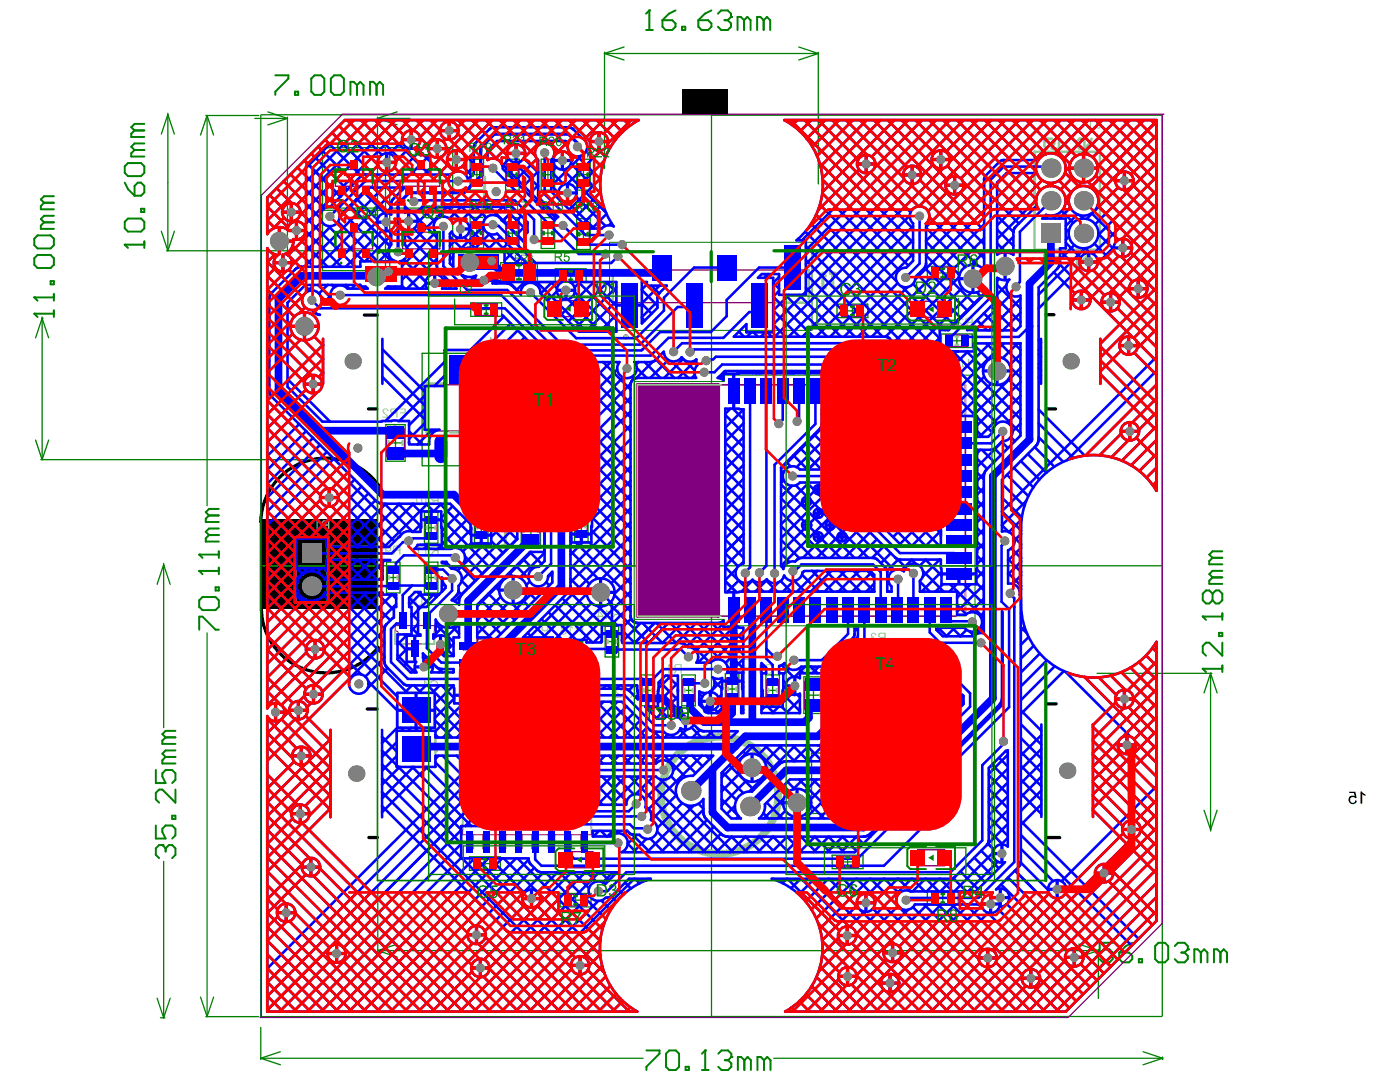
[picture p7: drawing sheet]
<svg xmlns="http://www.w3.org/2000/svg" width="279mm" height="216mm" viewBox="0 0 279 216" stroke-linecap="round" stroke-linejoin="round" font-family="sans-serif">
<g fill="none" stroke="#008000" stroke-width=".26">
<path d="M120.6 10.7l3.9 1.3M120.6 10.7h42.7M120.6 10.4v23.2M124.5 9.4l-3.9 1.3M159.4 9.4l3.9 1.3M163.3 10.7l-3.9 1.3M163.3 10.4v26.3M32.2 26.8l1.3-3.9 1.3 3.9M33.5 22.6v27.4M41.1 23h10.6M41.3 23l1.3 4M41.3 23l-1.3 4"/>
<path d="M41.3 23v77.9M50.8 23.6h6.6M52 23v89.8M52.1 22.9h89.8M53.5 22.3l3.9 1.3M57.4 23.6l-3.9 1.3M57.4 23.4v26.5M64.4 29.5h12.5v12h-12.5zM75.3 23.6l3.9 1.3M75.3 23.6h6.6M75.3 23.4v26.6h-42.1M77.8 29.5h12.6v12h-12.6z"/>
<path d="M79.2 22.3l-3.9 1.3M93.8 31.8h2.7v6.1h-2.7zM94 34.9h2.3M95.2 33.7v2.3M100.9 31.8h2.7v6.1h-2.7zM101.1 34.9h2.3M102.3 33.7v2.3M108 31.8h2.7v6.1h-2.7zM108.2 34.9h2.3M109.3 33.7v2.3M115.1 31.8h2.7v6.1h-2.7zM115.3 34.9h2.3"/>
<path d="M116.4 33.7v2.3M32.2 46.1l1.3 3.9M34.8 46.1l-1.3 3.9M64.4 42h12.5v12h-12.5zM77.8 42h12.6v12h-12.6zM93.8 43.4h2.7v6.1h-2.7zM94 46.5h2.3M95.2 45.3v2.3M99.9 52.4h7.3v3.9h-7.3zM100.9 43.4h2.7v6.2h-2.7zM101.1 46.5h2.3M102.3 45.4v2.3"/>
<path d="M102.3 54.3h2.6M103.6 53.1v2.5M108 43.4h2.7v6.2h-2.7zM108.2 46.5h2.3M109.3 45.4v2.3M110.8 53.6h6.2v2.7h-6.2zM112.7 55h2.3M113.9 53.8v2.3M115.1 43.6h2.7v6.2h-2.7zM115.3 46.7h2.3M116.4 45.6v2.3M185.1 53.1h6.1v2.7h-6.1z"/>
<path d="M187 54.5h2.3M188.1 53.3v2.3M8.4 63.5h.1M8.4 63.5l1.3 3.9M8.4 63.5l-1.3 3.9M8.4 63.2v.6M8.4 63.9v27.8M84.3 70.5h19.2v22.4h-19.2zM94 60.4h6.1v2.7h-6.1zM95.9 61.8h2.3M97 60.6v2.3M167 60.7h6.2v2.7h-6.2z"/>
<path d="M169 62h2.3M170.1 60.9v2.3M187.9 66.6h6.1v2.7h-6.1zM189.8 68h2.3M191 66.8v2.3M7.1 87.8l1.3 3.9M8.2 91.7h57.4M9.7 87.8l-1.3 3.9M77 84.7h3.9v7.3h-3.9zM77.6 88.4h2.6M78.9 87.1v2.6M92.6 81.4h2.6"/>
<path d="M93.9 80.1v2.6M31.4 116.6l1.3-3.9 1.3 3.9M32.7 112.4v32.8M52 112.9h89.9M52 113v89.8M77.1 112.2h2.7v6.1h-2.7zM77.3 115.2h2.3M78.5 114.1v2.3M84.7 102.2h2.7v6.2h-2.7zM84.7 112.2h2.7v6.1h-2.7zM84.9 105.3h2.3M84.9 115.2h2.3"/>
<path d="M86.1 104.2v2.3M86.1 114.1v2.3M94.7 102.1h2.7v6.2h-2.7zM94.9 105.2h2.3M96 104v2.3M104 102.1h3.9v7.3h-3.9zM104.7 105.8h2.5M105.9 104.5v2.5M114.7 101.9h2.7v6.2h-2.7zM114.9 105h2.3M116 103.8v2.3M142 112.6v-89.6h90v89.8"/>
<path d="M231.8 112.9h-89.8v89.9h89.8M232 113v89.7M41.3 126.3v76.6M113.6 128h2.7v6.2h-2.7zM113.8 131.1h2.3M114.9 129.9v2.3M120.8 124.9h2.7v6.2h-2.7zM121 128h2.3M122.1 126.9v2.3M128 134.7h2.6v6.1h-2.6zM128.1 137.8h2.4M129.3 136.6v2.3"/>
<path d="M136.1 134.7h2.7v6.1h-2.7zM136.3 137.8h2.3M137.4 136.6v2.3M144.8 134.4h2.7v6.2h-2.7zM145 137.5h2.3M146.1 136.3v2.3M152.9 134.7h2.6v6.1h-2.6zM153 137.8h2.4M154.2 136.6v2.3M160.4 135.1h3.9v7.3h-3.9zM161.1 138.7h2.5M162.3 137.4v2.6"/>
<path d="M168.4 135.2h2.7v6.1h-2.7zM168.6 138.3h2.3M169.5 129.3h6.1v2.7h-6.1zM169.7 137.1v2.3M171.4 130.6h2.3M172.5 129.5v2.3M188.5 135.3h2.7v6.2h-2.7zM188.7 138.4h2.3M189.9 137.2v2.4M218.9 134.4h23M241.6 134.4h.1M241.6 134.4l1.3 3.9"/>
<path d="M241.6 134.4l-1.3 3.9M241.6 134.7v31.1M162 150.3h12.5v12h-12.5zM32.7 171.9v31.2M75.4 176.6v13.3M93.7 171h6.2v2.7h-6.2zM95.6 172.3h2.3M96.8 171.2v2.3M111.8 178.3h6.1v2.7h-6.1zM113.7 179.6h2.3M114.9 178.5v2.3M166.1 170.6h6.1v2.7h-6.1z"/>
<path d="M168 172h2.3M169.2 170.8v2.3M185.1 177.9h6.1v2.7h-6.1zM187 179.2h2.3M188.1 178.1v2.3M240.3 161.7l1.3 3.9 1.3-3.9M31.4 199.2l1.3 3.9M34 199.2l-1.3 3.9M40 198.9l1.3 4M42.6 198.9l-1.3 4M75.4 189.7l3.9 1.3M75.4 189.7h143.4"/>
<path d="M79.3 188.4l-3.9 1.3M215.3 188.4l3.9 1.3M219.2 189.7h.1M219.2 189.7l-3.9 1.3M219.2 189.4v9.8M32 203.1h.9M41.1 202.9h10.5M52 202.9h89.9M52 205v6.4M52 211.2l4 1.3M52 211.2h76.4M56 209.9l-4 1.3"/>
<path d="M154.4 211.2h77.6M228.1 209.9l3.9 1.3M232 211.2l-3.9 1.3M232 210.9v.5"/>
</g>
<path d="M121.7 48.3h40.4v17.6h-40.4zM126.6 76.1h17.9v-1.2h50.1v50h-50.1v-1.3h-17.9z" fill="none" stroke="#008000" stroke-width=".2"/>
<path d="M75.5 50.4h.2M141.9 50.2v6M142 112.9h.1" fill="none" stroke="#008000" stroke-width=".65"/>
<g fill="none" stroke="#800080" stroke-width=".26">
<path d="M66.9 33.8h7.5v3.4h-7.5zM80.3 33.8h7.5v3.4h-7.5zM94 32.7h2.3v4.3h-2.3zM101.1 32.7h2.3v4.3h-2.3zM108.2 32.7h2.3v4.3h-2.3zM115.3 32.7h2.3v4.3h-2.3zM66.9 46.3h7.5v3.4h-7.5zM80.3 46.3h7.5v3.4h-7.5zM94 44.3h2.3v4.3h-2.3zM100.8 52.5h5.5v3.6h-5.5zM101.1 44.3h2.3v4.4h-2.3zM108.2 44.3h2.3v4.4h-2.3z"/>
<path d="M110.7 60h5.4v3.2h-5.4zM111.7 53.8h4.4v2.3h-4.4zM115.3 44.5h2.3v4.4h-2.3zM122.3 53.9h39.1v6.5h-39.1zM186 53.3h4.3v2.3h-4.3zM85.4 76.8h16.9v9.2h-16.9zM94.8 60.6h4.4v2.3h-4.4zM167.9 60.9h4.4v2.3h-4.4zM183.1 60.1h5.4v3.2h-5.4zM188.8 66.8h4.3v2.3h-4.3zM77.1 85.6h3.6v5.5h-3.6zM77.3 113.1h2.3v4.3h-2.3z"/>
<path d="M84.9 103.1h2.3v4.4h-2.3zM84.9 113.1h2.3v4.3h-2.3zM94.9 103h2.3v4.4h-2.3zM104.1 103h3.6v5.5h-3.6zM114.9 102.8h2.3v4.4h-2.3zM113.8 128.9h2.3v4.4h-2.3zM121 125.8h2.3v4.4h-2.3zM128.1 135.6h2.4v4.3h-2.4zM136.3 135.6h2.3v4.3h-2.3zM145 135.3h2.3v4.4h-2.3zM153 135.6h2.4v4.3h-2.4zM160.5 136h3.6v5.5h-3.6z"/>
<path d="M168.6 136.1h2.3v4.3h-2.3zM170.4 129.5h4.3v2.3h-4.3zM188.7 136.2h2.3v4.4h-2.3zM164.5 154.6h7.5v3.3h-7.5zM94.6 171.2h4.4v2.3h-4.4zM112.7 178.5h4.4v2.3h-4.4zM112.9 169.9h5.4v3.2h-5.4zM167 170.8h4.3v2.3h-4.3zM183.1 169.6h5.4v3.2h-5.4zM186 178.1h4.3v2.3h-4.3z"/>
</g>
<g fill="none" stroke="#800080" stroke-width=".2">
<path d="M78.9 125.9a.78 .78 0 0 1 .7 .8 .78 .78 0 0 1-.7 .7M78.9 124.8h7.8v3.7h-7.8zM79.7 124.8v-1.5h1.3v1.5M82.1 128.5v1.5h1.3v-1.5M84.5 124.8v-1.5h1.3v1.5M99.6 127.5a.78 .78 0 0 0 .8 .7 .78 .78 0 0 0 .8-.7M92.3 156.3h25.7v10.3h-25.7zM93.1 156.3v-2.8h1.3v2.8M96.4 156.3v-2.8h1.3v2.8M99.6 156.3v-2.8h1.3v2.8M102.9 156.3v-2.8h1.3v2.8M106.2 156.3v-2.8h1.3v2.8"/>
<path d="M109.4 156.3v-2.8h1.3v2.8M112.7 156.3v-2.8h1.3v2.8M115.9 156.3v-2.8h1.3v2.8M93.1 166.6v2.8h1.3v-2.8M96.4 166.6v2.8h1.3v-2.8M99.6 166.6v2.8h1.3v-2.8M102.9 166.6v2.8h1.3v-2.8M106.2 166.6v2.8h1.3v-2.8M109.4 166.6v2.8h1.3v-2.8M112.7 166.6v2.8h1.3v-2.8M115.9 166.6v2.8h1.3v-2.8M118 160.6a.78 .78 0 0 0-.8 .8 .78 .78 0 0 0 .8 .8"/>
</g>
<path d="M127.2 76.8h65.5v46.1h-65.5zM143.4 76.8v46.1M107.4 95.6v-11.1h9.3v11.1" fill="none" stroke="#800080" stroke-width=".33"/>
<path d="M95.3 127.5h10.3v12.7h-10.3zM95.3 128.3h-2.8v1.3h2.8M95.3 131.6h-2.8v1.3h2.8M95.3 134.8h-2.8v1.3h2.8M95.3 138.1h-2.8v1.3h2.8M105.6 128.3h2.8v1.3h-2.8M105.6 131.6h2.8v1.3h-2.8M105.6 134.8h2.8v1.3h-2.8M105.6 138.1h2.8v1.3h-2.8" fill="none" stroke="#800080" stroke-width=".39"/>
<path d="M134.6 111.4h2.2l-2.2 1.6h2.2M134.6 106.9v1.5h2.2v-1.5M134.6 109.2v1.5M134.6 109.9h2.2M134.6 104.6h2.2l-2.2 1.5h2.2M134.6 102.3h2.2l-2.2 1.6h2.2M135.7 100.1v1.5M135.7 107.6v.8M135.7 113.7v1.5M136.8 113.7h-1.5l-.7 .8 .7 .7h1.5M136.8 100.1h-1.5l-.7 .7 .7 .8h1.5" fill="none" stroke="#800080" stroke-width=".65"/>
<g fill="none" stroke="#800080" stroke-width=".51">
<circle cx="124.9" cy="67.2" r=".26"/>
<circle cx="146.5" cy="125.5" r=".26"/>
</g>
<path d="M72.7 62.9h2.6M208.7 62.8h1.6M73.5 81.6h1.7M75.6 96.9a13 13 0 0 0-14.4-4.9 13 13 0 0 0-9.2 12.1M208.9 81.6h1.8M52.2 104.2v16.7a13 13 0 0 0 8.6 12.6 13 13 0 0 0 14.6-4.3M73.3 141.5h2M208.9 140.4h1.9M73.6 167.1h1.7M208.9 167.1h2.6" fill="none" stroke="#000" stroke-width=".65"/>
<g fill="#000">
<path d="M136.1 17.9h9.1v5.1h-9.1z" fill-rule="evenodd"/>
<path d="M52.2 103.5h23.1v17.9h-23.1z" fill-rule="evenodd"/>
</g>
<path d="M269.3 158h1.2l.3 1.2-.4 .1a.54 .54 0 0 0-.8-.1 .54 .54 0 0 0 0 .8 .54 .54 0 0 0 .8-.1v-.2h.4a.85 .85 0 0 1-1.3 .6 .85 .85 0 0 1-.1-1.3l.3-.2 .7 .1-.2-.7h-.9zM271.5 157.9h.3l.2 .3 .5 .4v.2l-.6-.4v2h-.4z" fill="#000"/>
<path d="M240 133.4h3.9M243.9 132.8v1.3" fill="none" stroke="#008000" stroke-width=".39"/>
<circle cx="240" cy="133.4" r=".2" fill="#008000"/>
<path d="M240 133.4l.7 .7M240 123h3.9M243.3 126.3h.6v.6h-.6zM243.9 122.4v1.3M243.9 128.2v2.6l-2.6-2.6h-.6l-.7 .7v1.3l.7 .6" fill="none" stroke="#008000" stroke-width=".39"/>
<circle cx="240" cy="123" r=".2" fill="#008000"/>
<path d="M6.8 62.6h4M10.8 61.9v1.3M242 118.5l-.7-.7h-.6l-.7 .7v1.3l.7 .6h.6l.7-.6M242 118.5l.6-.7h.7l.6 .7v1.3l-.6 .6h-.7l-.6-.6M242 118.5v1.3M242 115.2l-.7 .7v.6h2.6M242 111.3l-.7 .7v.6h2.6M242 115.2h1.9M242 111.3h1.9M243.9 113.9h-1.9l-.7 .7 .7 .6M243.9 110h-1.9l-.7 .7 .7 .6M240 123l.7 .7" fill="none" stroke="#008000" stroke-width=".39"/>
<circle cx="6.8" cy="62.6" r=".2" fill="#008000"/>
<path d="M6.8 59.3h4M10.8 58.7v1.3M6.8 62.6l.7 .6" fill="none" stroke="#008000" stroke-width=".39"/>
<circle cx="6.8" cy="59.3" r=".2" fill="#008000"/>
<g fill="none" stroke="#008000" stroke-width=".39">
<path d="M10.8 39.2h-2l-.7 .6 .7 .7M6.8 59.3l.7 .7M6.8 47.6l.7-.6h2.6l.7 .6v1.3l-.7 .7h-2.6l-.7-.7zM6.8 51.5l.7-.6h2.6l.7 .6v1.3l-.7 .7h-2.6l-.7-.7zM8.8 44.4l-.7 .6v.7h2.7M8.8 40.5l-.7 .6v.7h2.7M8.8 44.4h2M8.8 40.5h2M10.1 56.1h.7v.6h-.7zM10.8 43.1h-2l-.7 .6 .7 .7M222.1 188.1h-2.6v2l1.3-.7h.6l.7 .7v1.3l-.7 .6h-1.3l-.6-.6M223.4 190.1h1.9l.7 .6v.7l-.7 .6h-1.3l-.6-.6z"/>
<path d="M226 188.1l-1.3 .7-1.3 1.3M227.3 191.4h.6v.6h-.6zM231.2 188.1h1.3l.6 .7v2.6l-.6 .6h-1.3l-.7-.6v-2.6zM234.4 188.8l.7-.7h1.3l.7 .7v.6"/>
</g>
<circle cx="237.1" cy="189.4" r=".2" fill="#008000"/>
<g fill="none" stroke="#008000" stroke-width=".39">
<path d="M54.9 15h2.7v.7l-2.7 2.6v.6M58.9 18.3h.6v.6h-.6zM62.1 15.7l.7-.7h1.3l.6 .7v2.6l-.6 .6h-1.3l-.7-.6zM66 15.7l.7-.7h1.3l.6 .7v2.6l-.6 .6h-1.3l-.7-.6zM71.2 17l-.6-.7h-.7v2.6M71.2 17v1.9M71.2 17l.7-.7 .6 .7v1.9M75.2 17l-.7-.7h-.7v2.6M75.2 17v1.9M75.2 17l.6-.7 .7 .7v1.9M128.9 6h1.3M129.6 2.1v3.9"/>
<path d="M235.8 190.1h.6M236.4 190.1l.7 .6v.7l-.7 .6h-1.3l-.7-.6M237.1 189.4l-.7 .7M239.7 190.1l-.7-.7h-.6v2.6M239.7 190.1v1.9M239.7 190.1l.6-.7 .7 .7v1.9M243.6 190.1l-.7-.7h-.6v2.6M243.6 190.1v1.9M243.6 190.1l.6-.7 .7 .7v1.9"/>
</g>
<circle cx="129.6" cy="2.1" r=".2" fill="#008000"/>
<path d="M129.6 2.1l-.7 .6M132.2 4h2l.6 .7v.6l-.6 .7h-1.3l-.7-.7zM134.8 2.1l-1.3 .6-1.3 1.3M136.1 5.3h.7v.7h-.7zM139.4 4h1.9l.7 .7v.6l-.7 .7h-1.3l-.6-.7zM142 2.1l-1.3 .6-1.3 1.3M143.3 2.7l.6-.6h1.3l.7 .6v.7" fill="none" stroke="#008000" stroke-width=".39"/>
<circle cx="145.9" cy="3.4" r=".2" fill="#008000"/>
<path d="M144.6 4h.6M145.2 4l.7 .7v.6l-.7 .7h-1.3l-.6-.7M145.9 3.4l-.7 .6M148.5 4l-.7-.6h-.6v2.6M148.5 4v2M148.5 4l.6-.6 .7 .6v2M152.4 4l-.6-.6h-.7v2.6M152.4 4v2M152.4 4l.7-.6 .6 .6v2M24.9 48.8h3.9M28.8 48.2v1.3" fill="none" stroke="#008000" stroke-width=".39"/>
<circle cx="24.9" cy="48.8" r=".2" fill="#008000"/>
<g fill="none" stroke="#008000" stroke-width=".39">
<path d="M24.9 33.2l.6-.7h2.7l.6 .7v1.3l-.6 .6h-2.7l-.6-.6zM24.9 36.4l.6 1.3 1.3 1.3M26.8 29.9l-.6 .7v.6h2.6M26.8 26l-.6 .7v.6h2.6M26.8 29.9h2M26.8 26h2M27.5 36.4h.7l.6 .7v1.3l-.6 .6h-1.4v-1.9zM28.8 28.6h-2l-.6 .7 .6 .6M28.8 24.7h-2l-.6 .7 .6 .6M24.9 48.8l.6 .7M25.5 43.6h2.7l.6 .7v1.3l-.6 .6h-2.7l-.6-.6v-1.3zM28.2 41.7h.6v.6h-.6z"/>
<path d="M32.4 168.6h-.6l-.7 .7v1.3l.7 .6"/>
</g>
<circle cx="32.4" cy="168.6" r=".2" fill="#008000"/>
<g fill="none" stroke="#008000" stroke-width=".39">
<path d="M31.1 153.6v2.7h2l-.7-1.4v-.6l.7-.7h1.3l.6 .7v1.3l-.6 .7M33.1 147.1l-.7 .7v.6h2.6M33.1 151l-.7 .7v.6h2.6M33.1 151h1.9M33.1 147.1h1.9M35 157.6v2.6l-2.6-2.6h-.6l-.7 .6v1.3l.7 .7M35 149.7h-1.9l-.7 .7 .7 .6M35 145.8h-1.9l-.7 .7 .7 .6M31.1 164.7v2.6h2l-.7-1.3v-.6l.7-.7h1.3l.6 .7v1.3l-.6 .6M32.4 168.6l.7 .7M33.1 169.3v.6M33.1 169.3l.6-.7h.7l.6 .7v1.3l-.6 .6"/>
<path d="M34.4 162.8h.6v.6h-.6zM129 209.6h2.6v.7l-2.6 2.6v.6M133.6 209.6h1.3l.6 .7v2.6l-.6 .6h-1.3l-.7-.6v-2.6zM136.8 212.9h.7v.6h-.7zM140.1 213.5h1.3M140.7 209.6v3.9"/>
</g>
<circle cx="140.7" cy="209.6" r=".2" fill="#008000"/>
<path d="M140.7 209.6l-.6 .7M143.3 210.3l.7-.7h1.3l.7 .7v.6" fill="none" stroke="#008000" stroke-width=".39"/>
<circle cx="146" cy="210.9" r=".2" fill="#008000"/>
<g fill="none" stroke="#008000" stroke-width=".39">
<path d="M39.8 119.8l.6-.7h2.6l.7 .7v1.3l-.7 .6h-2.6l-.6-.6zM39.8 113.9h3.9M43 117.2h.7v.6h-.7zM43.7 113.3v1.3M39.8 125.6v-2.6h.6l2.6 2.6h.7M144.6 211.6h.7M145.3 211.6l.7 .6v.7l-.7 .6h-1.3l-.7-.6M146 210.9l-.7 .7M148.6 211.6l-.7-.7h-.6v2.6M148.6 211.6v1.9M148.6 211.6l.6-.7 .7 .7v1.9M152.5 211.6l-.7-.7h-.6v2.6"/>
<path d="M152.5 211.6v1.9M152.5 211.6l.6-.7 .7 .7v1.9"/>
</g>
<circle cx="39.8" cy="113.9" r=".2" fill="#008000"/>
<path d="M39.8 113.9l.6 .7M39.8 110.7h3.9M43.7 110v1.3" fill="none" stroke="#008000" stroke-width=".39"/>
<circle cx="39.8" cy="110.7" r=".2" fill="#008000"/>
<path d="M39.8 110.7l.6 .6M41.7 106.8l-.6 .6v.7h2.6M41.7 102.9l-.6 .6v.7h2.6M41.7 106.8h2M41.7 102.9h2M43.7 105.5h-2l-.6 .6 .6 .7M43.7 101.6h-2l-.6 .6 .6 .7" fill="none" stroke="#008000" stroke-width=".39"/>
<path d="M127.2 76.8h16.2v46.1h-16.2z" fill="#800080"/>
<path d="M232 22.9v161.3l-18.8 18.8h-161.3M232.3 22.8h-164l-16.1 16.1v164.1" fill="none" stroke="#800080" stroke-width=".26"/>
<path d="M127.2 76.8h16.2v46.1h-16.2z" fill="none" stroke="#800080" stroke-width=".65"/>
<g fill="none" stroke="#c0c073" stroke-width=".51">
<path d="M206.5 30.3h13v19.5h-13zM128.8 53.9h-6.5v6.5M161.4 53.9v6.5h-6.5M89 76.5h-3.8v9.8h1M98.8 76.5h3.8v9.8h-1M190.7 68.8h.5M190.7 67.2h.5M77.5 88v.8M80.3 88v.8M89.8 86.3h2.3M95.7 86.3h2.3M58.9 107.2h6.5v13h-6.5z"/>
<path d="M77.6 115v.5M79.3 115v.5M85.2 105.1v.5M85.2 115v.5M86.9 105.1v.5M86.9 115v.5M95.2 104.9v.5M96.9 104.9v.5M104.5 105.4v.7M107.4 105.4v.7M115.2 104.7v.5M116.9 104.7v.5"/>
<path d="M114.1 130.8v.5M115.8 130.8v.5M121.3 127.8v.5M122.9 127.8v.5M128.5 137.5v.5M130.1 137.5v.5M136.6 137.5v.5M138.3 137.5v.5M145.3 137.2v.5M146.9 137.2v.5M153.4 137.5v.5M155 137.5v.5"/>
<path d="M160.9 138.3v.8M163.8 138.3v.8M168.9 138v.5M170.6 138v.5M172.3 129.8h.5M172.3 131.5h.5M177.2 137v9.5M184.9 137v9.5M189 138.1v.6M190.7 138.1v.6M79.2 140.8v9.5M86.9 140.8v9.5"/>
<path d="M166.7 154.6h-2.2v2.7M169.8 154.6h2.2v2.7"/>
</g>
<path d="M78.9 125.9v2.6h2.3M86.7 125.9v2.6h-2.4M96.9 127.5h7M92.3 157.4v8M96.9 140.2h7M118 157.4v8" fill="none" stroke="#c0c073" stroke-width=".39"/>
<path d="M96.7 35.4v8.6M177 137.6v.7M185.2 137.6v.7M78.9 149v.8M87.1 149v.8M113.5 160.5v3" fill="none" stroke="#c0c073" stroke-width=".65"/>
<path d="M143.9 76.8h-16.7v46.1h16.7M191 76.8h1.7v6.3M108.5 84.5h-1.1v11.1h1.1M115.6 84.5h1.1v11.1h-1.1M192.7 116.7v6.2h-1.7" fill="none" stroke="#c0c073" stroke-width=".33"/>
<path d="M211.4 27.7v1.9h-1.5l.5-.9v-.5l-.5-.5h-1l-.5 .5v1l.5 .4M214.9 28.2l.5-.5h.5l.5 .5v1.4h-1l-.5-.4zM217.9 27.7l-.5 1-1 .9M208.4 50.8v1M208.4 51.3h3M214.9 51.1v2l2-2h.5l.5 .5v1l-.5 .5" fill="none" stroke="#c0c073" stroke-width=".52"/>
<circle cx="211.4" cy="51.3" r=".26" fill="#c0c073"/>
<path d="M211.4 51.3l-.5 .5" fill="none" stroke="#c0c073" stroke-width=".52"/>
<path d="M100.4 108.9h1M100.9 106v2.9" fill="none" stroke="#c0c073" stroke-width=".65"/>
<circle cx="100.9" cy="106" r=".33" fill="#c0c073"/>
<path d="M100.9 106l.5 .4" fill="none" stroke="#c0c073" stroke-width=".65"/>
<g fill="#c0c073">
<path d="M113.8 77.5h1l.1 .9h-.2a.41 .41 0 0 0-.5 0 .41 .41 0 0 0 0 .6 .41 .41 0 0 0 .5 0v-.2h.3a.63 .63 0 0 1-.8 .5 .63 .63 0 0 1-.4-.8 .63 .63 0 0 1 .9-.3l-.1-.5h-.8z"/>
<path d="M115.6 77.9l.3-.2h.7v1.4h-.5a.76 .76 0 0 1-.5-1.2zM115.4 77.7l-.1 .4a.87 .87 0 0 0 .8 1.2h.7v-1.8h-1z"/>
</g>
<path d="M163.7 57.5h1M164.2 54.5v3M165.7 54.5h1M166.2 54.5v2.5l.5 .5h.5l.4-.5" fill="none" stroke="#c0c073" stroke-width=".65"/>
<circle cx="164.2" cy="54.5" r=".33" fill="#c0c073"/>
<path d="M164.2 54.5l.5 .5" fill="none" stroke="#c0c073" stroke-width=".65"/>
<g fill="#c0c073">
<path d="M82.9 119h.2v1.1a.51 .51 0 0 0 .5 .6 .51 .51 0 0 0 .5-.6v-1.1h.2v1.1a.72 .72 0 0 1-.8 .8 .72 .72 0 0 1-.6-.8z"/>
<path d="M81.4 119.2h.1a.56 .56 0 0 1 .6-.2 .56 .56 0 0 1 .4 .5h-.2a.33 .33 0 0 0-.3-.3 .33 .33 0 0 0-.4 .3 .33 .33 0 0 0 .4 .3l.1 .2a.37 .37 0 0 0-.5 .2 .37 .37 0 0 0 .2 .5 .37 .37 0 0 0 .5-.3h.2a.6 .6 0 0 1-.8 .5 .6 .6 0 0 1-.2-1h.1l-.2-.4z"/>
<path d="M108 124.1h.3v1.3a.51 .51 0 0 0 .6 .3 .51 .51 0 0 0 .4-.6v-1h.2v1.2a.72 .72 0 0 1-.8 .7 .72 .72 0 0 1-.7-.9z"/>
<path d="M106.6 124.2h.1a.6 .6 0 0 1 .7-.1 .6 .6 0 0 1 .3 .5h-.3a.38 .38 0 0 0-.6-.2 .38 .38 0 0 0 .1 .6 1.24 1.24 0 0 1 .8 .9h-1.2v-.2h.9l-.5-.4a.75 .75 0 0 1-.3-1.1z"/>
<path d="M192 71.6h.2v1a.51 .51 0 0 0 .4 .6 .51 .51 0 0 0 .6-.3v-1.3h.2v1a.73 .73 0 0 1-.7 .9 .73 .73 0 0 1-.7-.9z"/>
<path d="M194 72l.6-.4v1.8h-.2v-1.4l-.4 .3z"/>
<path d="M120.9 121.7l.7 .4v.2l-.5-.2v1.4h-.2z"/>
<path d="M113.7 124.8l.7 .3v.3l-.5-.3v1.5h-.2z"/>
<path d="M112 125a.6 .6 0 0 1 .6-.2 .6 .6 0 0 1 .4 .4h-.2a.31 .31 0 0 0-.4-.3 .31 .31 0 0 0-.2 .4 .31 .31 0 0 0 .4 .2l.1 .2a.38 .38 0 0 0-.6 .2 .38 .38 0 0 0 .3 .5 .38 .38 0 0 0 .5-.3h.2a.61 .61 0 0 1-.9 .5 .61 .61 0 0 1-.1-1l-.2-.3z"/>
<path d="M124.7 137.3l.7 .5-.1 .2-.4-.2v1.4h-.2z"/>
<path d="M123 137.5a.66 .66 0 0 1 .6-.1 .66 .66 0 0 1 .5 .5h-.3a.37 .37 0 0 0-.6-.3 .37 .37 0 0 0 .1 .6l.7 .7 .1 .3h-1.2v-.2h.9l-.6-.6a.66 .66 0 0 1-.2-.9z"/>
<path d="M84.9 108.9l.6 .4v.3l-.4-.3v1.5h-.2z"/>
<path d="M83.4 108.9h.2l.5 .5-.1 .2-.4-.3v1.5h-.2z"/>
<path d="M84.9 99l.6 .4v.2l-.4-.2v1.4h-.2z"/>
<path d="M173.8 126.5h.1a.57 .57 0 0 1 .6-.2 .57 .57 0 0 1 .4 .4l-.2 .1a.32 .32 0 0 0-.4-.4 .32 .32 0 0 0-.3 .4 .32 .32 0 0 0 .5 .2v.2a.38 .38 0 0 0-.5 .3 .38 .38 0 0 0 .3 .5 .38 .38 0 0 0 .4-.4h.2a.59 .59 0 0 1-.9 .5 .59 .59 0 0 1 .1-1l-.3-.2z"/>
<path d="M191.2 63.5h.1a.6 .6 0 0 1 .7-.1 .6 .6 0 0 1 .3 .5h-.2a.38 .38 0 0 0-.6-.3 .38 .38 0 0 0 0 .7 1.24 1.24 0 0 1 .8 .9h-1.2v-.2h1l-.6-.4a.75 .75 0 0 1-.3-1.1z"/>
<path d="M133.4 132.5h.2l.5 .5v.2h-.1l-.3-.3v1.5h-.3z"/>
<path d="M171.7 146.8h.2l.5 .5v.2h-.1l-.3-.3v1.5h-.3z"/>
<path d="M63.2 103.8h.2l.4 .4v.2l-.4-.2v1.4h-.2z"/>
<path d="M218.7 23.8h.2v1.3a.31 .31 0 0 0 .3 .4 .31 .31 0 0 0 .3-.4h.2a.5 .5 0 0 1-.5 .6 .5 .5 0 0 1-.5-.7z"/>
<path d="M217.5 23.8h.2l.5 .4-.1 .2-.3-.2v1.4h-.3z"/>
<path d="M79.7 81.5h1.3v1.8h-.3v-.8h-.9v-.2h.9v-.6h-1z"/>
<path d="M76.4 81.7a.62 .62 0 0 1 .7-.2 .62 .62 0 0 1 .4 .5h-.2l-.1-.2a.35 .35 0 0 0-.5 0 .35 .35 0 0 0 0 .5l.8 .8 .1 .2h-1.3v-.2h1l-.4-.4a.9 .9 0 0 1-.5-1z"/>
<path d="M163.3 132.7h1.3v1.8h-.3v-.8h-.9v-.2h.9v-.6h-1z"/>
<path d="M160.3 132.7h.2l.5 .5v.2h-.1l-.3-.3v1.4h-.3z"/>
<path d="M96 99.1a.84 .84 0 0 1 .9-.3 .84 .84 0 0 1 .6 .9 .86 .86 0 0 1-.7 1 .86 .86 0 0 1-1-.6l.3-.1a.56 .56 0 0 0 .6 .5 .56 .56 0 0 0 .5-.6 .64 .64 0 0 0-.2-.7 .64 .64 0 0 0-.7-.1l-.1 .3h-.3z"/>
<path d="M94.5 99.5a.53 .53 0 0 1 .9 0v-.1h.2v1.3h-.3v-.8a.34 .34 0 0 0-.3-.4 .34 .34 0 0 0-.3 .4v.8h-.2z"/>
<path d="M93.3 98.8h.2l.5 .5v.2h-.1l-.3-.3v1.5h-.3z"/>
<path d="M115.9 98.9a.84 .84 0 0 1 1-.3 .84 .84 0 0 1 .5 .9h.1a.86 .86 0 0 1-.7 1 .86 .86 0 0 1-1-.6l.2-.1a.56 .56 0 0 0 .7 .5 .56 .56 0 0 0 .5-.6 .64 .64 0 0 0-.2-.7 .64 .64 0 0 0-.8-.1l-.1 .3h-.2z"/>
<path d="M115.3 98.6h.2v1.9h-.2z"/>
<path d="M114.2 98.6l.6 .5-.1 .2-.3-.3v1.5h-.2z"/>
<path d="M148.3 131.8a.91 .91 0 0 1 1.3-.2 .91 .91 0 0 1 .2 1.2 .83 .83 0 0 1-.8 .6 .83 .83 0 0 1-.7-.6l.2-.1a.61 .61 0 0 0 .8 .4 .61 .61 0 0 0 .3-.9 .56 .56 0 0 0-.4-.6 .56 .56 0 0 0-.7 .5l-.2-.1z"/>
<path d="M146.6 131.5h1.3v1.9h-.2v-.9h-.9v-.3h.9v-.5h-1.1z"/>
<path d="M145.3 131.7a.65 .65 0 0 1 .6-.2 .65 .65 0 0 1 .5 .5h-.2a.38 .38 0 0 0-.6-.3 .38 .38 0 0 0 0 .7l.7 .5 .1 .5h-1.2v-.3h1l-.6-.5a.71 .71 0 0 1-.3-.9z"/>
<path d="M169.8 133.6a.94 .94 0 0 1 1.6 .6 .94 .94 0 0 1-1.2 1l-.5-.4v-.1l.3-.1a.61 .61 0 0 0 .8 .4 .61 .61 0 0 0 .3-.9 .57 .57 0 0 0-.5-.6 .57 .57 0 0 0-.6 .4h-.3z"/>
<path d="M168.1 133.4h1.3v1.8h-.3v-.8h-.8v-.2h.8v-.6h-1z"/>
<path d="M167 133.4l.7 .4v.3l-.5-.3v1.4h-.2z"/>
<path d="M184 132.2a.92 .92 0 0 1 1.3 .1 .92 .92 0 0 1 0 1.2 .92 .92 0 0 1-1.3 .1l-.1-.4h.2a.56 .56 0 0 0 .6 .5 .56 .56 0 0 0 .5-.7 .64 .64 0 0 0-.2-.7 .64 .64 0 0 0-.7-.1l-.1 .3h-.3z"/>
<path d="M182.4 132h1.3v.2h-1l.4 .5 .3 1.1h-.3l-.2-.8z"/>
<path d="M85.9 136h.1a.92 .92 0 0 1 1.2 0 .92 .92 0 0 1 0 1.3 .92 .92 0 0 1-1.2 .1l-.2-.4 .3-.1a.56 .56 0 0 0 .6 .6 .56 .56 0 0 0 .5-.7 .64 .64 0 0 0-.2-.7 .64 .64 0 0 0-.7-.1l-.2 .3h-.2z"/>
<path d="M152.7 132.8a.95 .95 0 0 1 1.5 .4 .95 .95 0 0 1-.9 1.3l-.5-.3-.2-.4 .2-.1a.65 .65 0 0 0 1 .4 .65 .65 0 0 0 .1-1 .54 .54 0 0 0-.5-.4 .54 .54 0 0 0-.5 .4h-.3z"/>
<path d="M151.5 132.6h.2l.5 .4v.2h-.1l-.3-.2v1.4h-.3z"/>
<path d="M115.1 149.4a.73 .73 0 0 1 .8-.3 .73 .73 0 0 1 .5 .7l-.2 .2-.3 .2a.43 .43 0 0 0-.5 .1 .43 .43 0 0 0-.1 .4 .61 .61 0 0 0 .9-.3h.3a.75 .75 0 0 1-.8 .7 .75 .75 0 0 1-.7-.7l.2-.3 .4-.1a.41 .41 0 0 0 .4-.1 .41 .41 0 0 0 .1-.5 .56 .56 0 0 0-.8 .3h-.2z"/>
<path d="M113.9 149.2h.2l.4 .4v.2l-.4-.2v1.4h-.2z"/>
<path d="M100.3 67.9a.51 .51 0 0 1 .8 .1 .42 .42 0 0 1 .4-.3 .42 .42 0 0 1 .4 .3v-.2h.2v1.3h-.3v-.7a.31 .31 0 0 0-.1-.5 .31 .31 0 0 0-.4 .3v.9h-.2v-.8a.3 .3 0 0 0-.3-.4 .3 .3 0 0 0-.3 .3v.9h-.2z"/>
<path d="M99 67.9a.53 .53 0 0 1 .6-.2 .53 .53 0 0 1 .3 .5l-.2 .3a.34 .34 0 0 0-.4 0 .34 .34 0 0 0-.1 .4h.4l.1-.2h.3a.55 .55 0 0 1-.7 .5 .55 .55 0 0 1-.3-.8l.6-.2a.26 .26 0 0 0-.1-.4 .26 .26 0 0 0-.3 .3h-.3z"/>
<path d="M97.8 67.2h.2l.5 .5v.2h-.1l-.4-.3v1.5h-.2z"/>
<path d="M122.4 122l.2-.1h.7v.6h-.8l-.2-.3zM122.2 121.8a.51 .51 0 0 0-.1 .6 .51 .51 0 0 0 .5 .3l-.7 .8h.3l.6-.8h.5v.8h.3v-1.8z"/>
<path d="M119.6 122l.6 .9h-.6zM119.4 121.7v1.2h-.3v.2h.3v.4h.2v-.4h.8v-.2l-.8-1.2z"/>
<path d="M115.1 125.1l.2-.1h.8v.5h-.8l-.2-.2zM115 124.8a.51 .51 0 0 0-.1 .6 .51 .51 0 0 0 .5 .3l-.7 .9h.3l.6-.8h.5v.8h.3v-1.8z"/>
<path d="M126.2 137.7l.9-.1v.6l-.9-.1zM125.9 137.6a.55 .55 0 0 0 .4 .8l-.2 .2-.4 .6h.3l.5-.8h.6v.8h.2v-1.8h-1.2z"/>
<path d="M86.3 109.3l.2-.2h.8v.6h-.9l-.1-.3zM86.2 109a.51 .51 0 0 0-.2 .6 .51 .51 0 0 0 .6 .3l-.7 .9h.3l.6-.8h.5v.8h.3v-1.9z"/>
<path d="M86.3 99.3l.2-.1h.8v.5h-.9l-.1-.2zM86.2 99a.51 .51 0 0 0-.2 .6 .51 .51 0 0 0 .6 .3l-.7 .9h.3l.6-.8h.5v.8h.3v-1.8z"/>
<path d="M83.4 99.2a.39 .39 0 0 1 .5 0 .39 .39 0 0 1 .1 .4v.1a.74 .74 0 0 1-.4 1 1.05 1.05 0 0 1-.3-1.2zM83.2 99.2l-.1 .5a.7 .7 0 0 0 .1 .9 .7 .7 0 0 0 .8 .1 1.08 1.08 0 0 0-.3-1.7z"/>
<path d="M78.7 109.2l.2-.1h.8v.5h-.9l-.2-.2zM78.6 108.9a.53 .53 0 0 0-.2 .6 .53 .53 0 0 0 .6 .3l-.8 .9h.4l.5-.8h.6v.8h.2v-1.8z"/>
<path d="M77.2 109.2a.37 .37 0 0 1 .6 0 .37 .37 0 0 1-.1 .6 .37 .37 0 0 1-.6-.2zM77.1 109l-.2 .8a.67 .67 0 0 0 .2 .8 .67 .67 0 0 0 .9-.1v-.2h-.2a.38 .38 0 0 1-.4 .2 .38 .38 0 0 1-.3-.5v-.2a.6 .6 0 0 0 .9 .1 .6 .6 0 0 0 0-.9 .6 .6 0 0 0-.8-.1z"/>
<path d="M190.1 132.4l.2-.2h.8v.6h-.9l-.2-.2zM190 132.1a.51 .51 0 0 0-.2 .6 .51 .51 0 0 0 .6 .3l-.7 .9h.3l.6-.8h.5v.8h.2v-1.8z"/>
<path d="M188.8 132.4l.6 .8h-.6zM188.5 132.1v1.1h-.2v.3h.2v.4h.3v-.4h.8v-.3l-.9-1.1z"/>
<path d="M175.6 126.5l.9-.1v.7l-.9-.1zM175.3 126.4a.55 .55 0 0 0 .5 .9l-.4 .2-.4 .6h.4l.6-.8h.5v.8h.2v-1.8h-1.1z"/>
<path d="M192.9 63.7l.2-.1h.8v.6h-.9l-.2-.3zM192.8 63.5a.51 .51 0 0 0-.2 .6 .51 .51 0 0 0 .6 .3l-.7 .8h.3l.6-.8h.5v.8h.3v-1.8z"/>
<path d="M134.8 132.8l.2-.1h.8v.6h-.8zM134.6 132.7a.55 .55 0 0 0 .5 .9l-.3 .1-.4 .7h.3l.6-.8h.5v.8h.3v-1.9h-1.2z"/>
<path d="M173.2 147.2h.1a.72 .72 0 0 1 .9 .1 .72 .72 0 0 1 .1 .9l-.2 .2-.5 .1h-.1l.2-.2v-.1a.42 .42 0 0 1-.5-.1 .42 .42 0 0 1-.1-.5zM173 147.2l-.1 .2a1.23 1.23 0 0 0 .2 1.1l-.3 .2 .1 .2 .1-.1a.35 .35 0 0 1 .6-.1h.1a.96 .96 0 0 0 .9-1.2 .96 .96 0 0 0-1.5-.5z"/>
<path d="M64.5 104.1l.2-.1h.8v.6h-.8l-.2-.3zM64.3 104a.62 .62 0 0 0 .6 .9h.6v.7h.2v-1.8h-1.2z"/>
<path d="M78.2 81.8l.9-.1v.6h-.9l-.1-.1zM77.9 81.7v.1a.46 .46 0 0 0 0 .5 .46 .46 0 0 0 .5 .2l-.7 .8h.3l.6-.8h.5v.8h.2v-1.8h-1.2z"/>
<path d="M161.7 133l.2-.1h.8v.6h-.8zM161.6 132.9a.52 .52 0 0 0 .4 .8l-.6 .8h.2l.6-.8h.5v.8h.3v-1.8h-1.3z"/>
<path d="M84.8 136.1l.7 .8h-.7zM84.6 135.8v1.1h-.2v.3h.2v.4h.2v-.4h.9v-.3l-.9-1.1z"/>
<path d="M117.1 149.5l.8-.1v.6l-.7-.1zM117.1 150.2h.8v.6h-.7l-.2-.1zM116.9 149.4l-.1 .4 .3 .2a.53 .53 0 0 0-.3 .7 .53 .53 0 0 0 .7 .3h.7v-1.8h-1z"/>
<path d="M102.7 68.4l.4 .1a.28 .28 0 0 1 .3 .2 .28 .28 0 0 1-.3 .3 .28 .28 0 0 1-.3-.2l-.1-.1zM102.5 67.9l-.1 1.2 .2-.1a.58 .58 0 0 0 1-.3l-.1-.3-.4-.1a.26 .26 0 0 1-.4-.1 .26 .26 0 0 1 .1-.4 .26 .26 0 0 1 .3 .1l.2 .2h.3a.65 .65 0 0 0-1.1-.2z"/>
</g>
<g fill="none" stroke="#c0c073" stroke-width=".51">
<circle cx="124.9" cy="67.2" r=".26"/>
<circle cx="146.5" cy="125.5" r=".26"/>
</g>
<path d="M79.6 126.4a.77 .77 0 0 1-.7 1M118 160.6a.78 .78 0 0 0-.8 .8 .78 .78 0 0 0 .8 .8" fill="none" stroke="#c0c073" stroke-width=".39"/>
<circle cx="102.5" cy="88.8" r=".32" fill="none" stroke="#c0c073" stroke-width=".64"/>
<path d="M131.9 158.2a11.7 11.7 0 0 1 17.5-9.7 11.7 11.7 0 0 1 .7 20 11.7 11.7 0 0 1-18.1-8.4l-.1-1.3" fill="none" stroke="#c0c073" stroke-width="1.5"/>
<path d="M99.6 127.5a.78 .78 0 0 0 .8 .7 .78 .78 0 0 0 .8-.7" fill="none" stroke="#c0c073" stroke-width=".2"/>
<circle cx="170.8" cy="160.8" r=".13" fill="none" stroke="#c0c073" stroke-width=".26"/>
<g fill="none" stroke="#00f" stroke-width=".52">
<path d="M53.8 38.9l2.7 2.7M55.2 37.6l3 2.9M56.6 36.2l7.3 7.3M58 34.8l6.7 6.8M59.4 33.4l7.2 7.2M60.7 32l7.3 7.2M62.1 30.7l7.2 7.1M63.5 29.3l7.2 7.2M64.9 27.9l7.2 7.2M66.3 26.5l8.3 8.3M67.7 25.1l7.7 7.8M69.3 24l6.9 6.9"/>
<path d="M70.6 24l-17.3 17.2M71.2 39.7l4.1 4.1M72 35.2l-6 6M72 24l10.9 10.8M72.6 38.3l4.2 4.2M72.9 34.8h17.1M73.4 24l-20.1 20M73.8 37.4l-6 6M74.4 37.4l3.7 3.7M74.8 24l10.9 10.8M75.5 33l-1.9 1.8M76.2 24l-17 16.9"/>
<path d="M76.5 37.4l-15.8 15.8M76.7 34.2l.7 .6M77 34.2l-.6 .6M77.2 37.4l1.8 1.8M77.6 24l2.9 2.9M78.7 33.4l1.4 1.4M78.9 24l-19.1 19.1M79.3 37.4l-15.8 15.8M80 37.4l.4 .4M80.3 28.2l-2.5 2.5M80.3 24l2.1 2.1M80.7 37.5l-2.2 2.2"/>
<path d="M80.8 37.4h-7.4l-5.6 5.7M81.6 29.6l-2.6 2.6M81.7 24l-21 21M83 29.4l5.4 5.4M83.1 24l3.9 3.9M83.9 27.5l1.6 1.6M84.5 24l-2.1 2.1M85.9 24l1.9 1.9M85.9 30.8l-4 4M87.2 24l-3.4 3.4M87.8 31.4l2.9 2.9 .7-.7M87.8 26.1l-8.7 8.7"/>
<path d="M88.4 31.1l-3.7 3.7M88.6 24l.4 .3M89 27.8l-.5 .5M89.1 29.9l.6 .7M89.5 32.8l-2.1 2M89.8 27.9l4.8 4.8M90 24l-.3 .2M91.4 26.7l3.2 3.2M91.4 24l4 4M92.3 33.2l1.8 1.8M92.8 24l-1.5 1.4M94.2 24l2.6 2.6"/>
<path d="M94.6 33.2l-1.7 1.7M94.6 30.5l-1.8 1.7M94.6 29.5v5.1l-1.2 1.2M95.5 24l-6.8 6.8M96.9 24l1.5 1.4M97.4 29.9l1.9 1.9M97.7 25.8l-2.7 2.7M98.3 24l-6.3 6.3M98.8 28.6l2.4 2.4M99.7 28.1l-2.4 2.4M99.7 24l1.4 1.4M100.1 32.7l10.9 10.9"/>
<path d="M100.3 33.7l10.4 10.3M101.1 24l-1.5 1.4M101.1 28.1l.9 1M101.6 31.8l-1.3 1.3M102.4 28.1l-3.5 3.6M102.5 24l1.4 1.4M102.6 32.4l4.8 4.8M103.8 24l-1.4 1.4M103.9 28.1l2.9 3M103.9 32.2l-2.5 2.5M104.5 31.6l2.9 2.8M105.2 28.1l-1.1 1.1"/>
<path d="M105.2 24l1.5 1.4M106.6 24l-1.4 1.4M106.6 28.1l.9 .9M107.2 31.7l-4.5 4.4M107.4 34.2l-3.3 3.3M107.4 37l-1.9 1.9M107.4 31.9v6.9M107.6 39.5l-.7 .7M107.8 39.7l3.6 3.6M108 28.1l-3.4 3.4M108 24l1.4 1.4M109.4 24l-1.5 1.4"/>
<path d="M109.4 28.1l2.2 2.2M110 37l1.4 1.5-.6 .6M110 31.9v6.3l7.4 7.4h2.7M110 34.3l2.6 2.5M110.2 31.7l.2 .2M110.7 28.1l-.8 .8M110.8 24l1.4 1.4M111 33.4l-1 1M112.1 24l-1.4 1.4M112.2 28.1l1.1 1.2M112.4 33.8l8.5 8.6M113.2 28.4l-2.6 2.6"/>
<path d="M113.4 28.6l-.5-.5h-13.7l-1.9 1.9v1.9M113.5 24l4.2 4.2M113.8 30.6l-.2 .2M113.9 32.7l6 5.9M114.4 25.8l1.8 1.7M114.9 24l-1.4 1.4h-14.9M114.9 39.2l5.9 5.9M115.3 31.2l4.5 4.6M116.1 31l-6.1 6.1M116.3 24l2.6 2.5M117.7 24l-2.6 2.5M118 29.2l-1 1 3.2 3.2"/>
<path d="M119.1 24l3.8 3.8M119.6 30.1l1.3 1.2M119.8 35.6l-6.2 6.2M119.9 38.3l-4.9 4.9M119.9 30l-6.7 6.7M120.4 24l-3.8 3.8M120.5 32.1l-5.6 5.7M121.2 28.9l.6 .5M121.8 24l2.4 2.3M123.2 24l-2.7 2.7M124.6 24l1.1 1.1M126 24l-4.7 4.6"/>
<path d="M127.5 24h-58.7l-15.5 15.4v7.3M156.5 24h74.3v73.9M157.8 24l24.4 24.4M159.2 24l-1.1 1M160.5 24l21.7 21.6M161.9 24l-2.2 2.2M163.3 24l7.9 7.9M163.6 32.5l18.6 18.6M164.1 38.6l15.3 15.3M164.2 35.9l17.1 17.1M164.7 24l-3.7 3.6M166.1 24l6.9 6.9"/>
<path d="M167.5 24l-5.4 5.3M168.8 24l11.5 11.4M170.2 24l-7.1 7.1M171.4 33.8l-8.1 8.2M171.6 24l9.4 9.4M173 24l-9.2 9.2M173.6 34.4l-13.6 13.5M173.7 34.4l8 8M174.4 24l22 22M174.7 32.6l8.6 8.6M175.7 24l-11.5 11.5M177.1 24l12 11.9"/>
<path d="M178.5 24l-14.4 14.3M179.9 24l6.6 6.5M180.5 35.8l-19.7 19.7M181.3 24l-7.3 7.3M181.6 36.7l14.8 14.8M182.4 36.7l-28.1 28 2.5 2.5M182.7 24l13.7 13.7M183.6 35.9l12.8 12.8M184 24l-9.5 9.5M185.4 24l11.2 11.1M186.2 32.8l-2.4 2.4M186.8 24l-26 25.9"/>
<path d="M188.2 24l9.8 9.7M188.2 33.6l-33.6 33.6M189.1 33.1l2.1 2.2M189.2 38.2l-4 3.9M189.6 24l-28.8 28.7M191 24l8.4 8.4M191.6 38.4l4.8 4.8M192.2 36.2l4.2 4.2M192.3 24l-9.3 9.3M193.7 24l8 7.9M195.1 24l-6.3 6.3M196.4 36.5l-11.6 11.6"/>
<path d="M196.4 39.3l-11.6 11.5M196.4 35.9v18M196.5 24l8 7.9M197.9 24l-8.4 8.3M199 37.5l5.7 5.7M199.3 24l7.9 7.9h-6.9M199.4 32.3l-2.6 2.7M199.8 35.6l6.3 6.2M200.6 24l-17.2 17.2M201.1 34.5l-2.1 2.2M201.6 34.5l5.2 5.3M202 24l6.8 6.7"/>
<path d="M203.4 24l-11.7 11.6M203.9 34.5l-4.9 4.9M204.3 34.5l3.4 3.4M204.8 24l8.7 8.7M206.2 24l-21.4 21.3M206.7 34.5l-7.7 7.7M206.8 40l-7.8 7.7M206.9 34.5h-6l-1.9 1.9v14.4M207.6 24l7.2 7.1M208 36l-9 8.9M208.9 24l-7.9 7.9M209 36.4l.7 .7"/>
<path d="M210.3 36.5l-.7 .6M210.3 24l7 6.9M211.4 36l2.4 2.4M211.7 24l-8 7.9M212.6 34.5l2.7 2.7M213.1 24l10.5 10.4M213.4 33.3l-.7 .8M213.7 38.6l-1 1M214.1 35.4l-2.4 2.4M214.5 24l-8 7.9M215.9 24l14.9 14.9M215.9 36.4l-1.2 1.1"/>
<path d="M217.1 36.3l13.7 13.6M217.2 24l-6.7 6.7M218.6 24l12.2 12.1M218.7 35l12.1 12.2M218.9 32.5l3.7 3.7M220 24l-7.9 7.8M221.4 24l9.4 9.4M222.8 24l-6.8 6.7M223.2 37.4l-6.3 6.3M224.2 24l6.6 6.6M224.3 37.9l6.5 6.5M225.5 24l-7.4 7.4"/>
<path d="M226 36.9l4.8 4.7M226.9 24l3.9 3.8M228.3 24l-9.2 9.2M229.7 24l1.1 1.1M230.8 27l-11.9 11.8M230.8 24.2l-13.2 13.2M230.8 29.8l-5.1 5M230.8 32.5l-12.2 12.2M230.8 38.1l-12.6 12.6M230.8 35.3l-11.6 11.6M53.3 41.2l4.2 4.1M53.3 44l1.5 1.5"/>
<path d="M53.3 49.5v91.8M53.3 55l2.2 2.2M53.3 57.8l.8 .8M53.8 59.7v18.2M54.4 50.6l.7 .6M54.9 50.8l-1.6 1.5 3.6 3.5M55 53.4l-1.7 1.7M56.7 43.4l-2.2 2.2M57 54.2l-3.7 3.6M57.2 50.6l.3 .3M57.4 45.5l-.2 .2M57.6 53.8l.7 .6"/>
<path d="M57.9 51.3l2 2M58.1 59.7l2.5 2.6M58.4 49l4.2 4.2M58.9 44l-.3 .3M58.9 44l.2 .2M58.9 53.8l-4.6 4.6M59.4 58.4l1 .9M59.8 47.7l5.6 5.5M60 42.3l10.9 10.9M60.6 58.9l-3.2 3.2M60.8 57l1 1M61 46.1l7.1 7.1"/>
<path d="M62.6 56.9l-1.4 1.4M63.5 56.9l2.5 2.5M64.2 44.2l-6.7 6.7M65.4 56.9l-1.7 1.7M65.5 45.1l7.1 7M65.9 59.1l-1.1 1.1M66.1 45.1l-7.9 7.9M66.2 56.9l.5 .4M67.5 44.3l7.8 7.8M68.4 42.4l9.7 9.7M69 56.9l.7 .7M69.4 57.6h4"/>
<path d="M69.8 41.1l8 8M70.9 56.9l-.7 .7M71.8 56.9l.7 .7M71.9 53.1l-.1 .1M72.9 57.2h-1v-.3h-11l-3.5 3.5v16.8l6.9 6.9h11.9M73.1 57.4l-.2 .2M75.2 44.2l-9 9M76.3 46l-7.3 7.2M76.9 57.6h8.4M77.5 50.3l-1.9 1.8M77.6 46.1l.5 .5M77.6 57.2l.4 .4"/>
<path d="M78.1 46.9l-5.2 5.2M78.1 40.7v2.1M78.1 45.9v2.9M78.1 41.4l-1.1 1.1M78.6 52l-.2 .1M78.9 57.2l-.4 .4M79 52.1h-7.1v1.1h-11.7M79.9 52.1h.3v5.1h-2.9M80.2 54.3l3.4 3.3M80.2 57l.6 .6M80.6 51.8l4.4 4.4M80.8 41.2v1.3"/>
<path d="M80.8 45.8v3M80.8 46.6l6.4 6.3M81.4 49.9l4.9 4.9M81.8 42l.4 .4M81.8 45.9l-1 1.1M82.6 45.6l4.6 4.6M82.8 42.2l-.3 .4M83.3 43.5l3.9 3.9M84.1 41.5l2.7 2.7M84.2 41.3h18l3.1 3.1v1.9M84.9 56.7l-.9 .9M86.5 41.3l-3.1 3.1"/>
<path d="M86.6 41.3l1.9 1.9M86.9 54.7l.7-.7 3.5 3.6h-2.9M86.9 46.4l-6.7 6.7M87.2 51.6l-6 6M87.2 48.9l-7 6.9M87.2 46.6v6.5M88.5 57l.6 .6M88.9 55.4l-.4 .5M89.3 41.3l-8.1 8.1M89.4 41.3l2.5 2.6M89.8 46.6v6l.7 .7v-3.5h1.9l-2.6-2.6M89.8 50l.7 .7"/>
<path d="M90.3 56.8l-.8 .8M90.5 51.1l-.7 .7M91.4 47.4l-1.6 1.6M92 41.3l-2.3 2.3M92.1 41.3l4.6 4.5M92.4 54.9h-.3l1.7 1.7h1.1M92.7 47.3l2.3 2.4M93.7 45.6l4.2 4.2M94.8 41.3l-2.6 2.6M94.8 55.1l-1.2 1.2M94.9 41.3l2.1 2.1M96.4 45.2l-4.6 4.6"/>
<path d="M97.4 46.5l3.2 3.3M97.6 41.3l-4 3.9M97.7 41.3l7 7M97.7 46.7l-2.9 2.9M98.1 54.9l.8 .8M98.3 56.6h2.9M98.4 55.8l.7 .8M99.2 46.6l6 6.1h-4.2l-.3-.3v-2.6h-5.6M99.4 56.1l-.5 .5M99.9 47.3l-2.5 2.5M100.2 56.3h12M100.3 41.3l-1.6 1.6"/>
<path d="M100.4 44.2l4.4 4.3M100.4 41.3l4.9 4.8M100.7 49.8l2.8 2.9M101.2 48.7l-1.1 1.1M101.6 56.3l2.3 2.3M101.9 56.3l-.3 .3M102.1 56.9l1.9 1.9M102.6 50l-1.9 2M102.6 41.7l-2.3 2.4M104 51.4l-1.2 1.3M104 43.1l-2.3 2.3M104.4 56.3l.4 .4"/>
<path d="M104.6 48l-.1 .2M104.7 56.3l-1.6 1.6M105.3 44.6l-2.2 2.2M107.1 56.3l10 9.9M107.5 56.3l-.5 .5M109 40.9l-.7 .7M109.9 56.3l1.3 1.2M110.2 56.3l-2.3 2.3M110.4 42.3l-.7 .7M111.1 58.1l-1.8 1.9M112.4 59.7l-1.7 1.6M112.5 40.2l-.3 .2"/>
<path d="M113.3 40.3l5.3 5.3M113.3 59.7l6.5 6.5M113.7 56.3h9.3v9.9h-7.5l-7.7-7.7M114.7 58.3l7.9 7.9M115.4 56.3l7.6 7.5M115.8 56.3l-1.1 1.1M118.2 56.3l4.8 4.8M118.5 56.3l-6.4 6.4M120.3 40.7l-3.9 3.9M121 56.3l2 2M121 42.7l-2.9 2.9M121.3 56.3l-7.9 7.8"/>
<path d="M122 44.5l-.4 .4M123 57.3l-8.2 8.2M128.1 57.9l3.1 3.1M129.1 56.8l-1 1M130 57l1.5 1.5M131.6 58.5l1.5-1.5h-4v-.7h-1v8.2l3.1-3.1v-2M131.6 57l-3.5 3.5M132.8 57l.1 .2M152.6 54.7l.7 .7M153.3 54.7l-.8 .7M154.3 59.2l8 8M155.3 54.7l.2 .1"/>
<path d="M155.5 55.3l-1.2 1.1 1.2 1.2M155.5 58l-1.2 1.2M156.7 58.8l8.4 8.4M157.4 58.8l-3.1 3.2 5.2 5.2M159 47.9h1.8v10.9h-5.3v-4.1h-3.5l-.7 .7h3v10.9h-5.3v-1.6l-2.6 2.5h30.2M159.3 47.6l.4 .3M159.5 58.8l8.3 8.4M160.7 46.2l26.8 26.8-1.4 1.5M160.8 54.6l12.6 12.6M160.8 57.4l9.8 9.8M160.8 51.9l15.3 15.3M160.8 49.1l25.4 25.4"/>
<path d="M161.9 44.7l25.6 25.5-3.9 3.9v.4h3.9v-5.6M162.9 42.9l24.6 24.6M163.6 40.9l15.4 15.3M179.1 56.5l-10.7 10.7M179.9 57.2l8.7 8.7M181.1 57.3l-9.9 9.9M181.6 43l-24.2 24.2M182.2 56.7l8.2 8.1M182.2 50.7l-16.5 16.5M182.2 47.9l-19.3 19.3M182.2 44.6v7.5l-1.3 1.3M182.2 45.1l-22 22.1"/>
<path d="M183.1 54.8l8.7 8.6M184.4 53.5l-1.7 1.8M184.5 53.4l8.6 8.7M184.8 45.5l7.8 7.8M184.8 48.2l6.7 6.7M184.8 51l9.7 9.7M184.8 44.6v8M185.5 43.3l9.6 9.7M191.4 55.3l-13.1 13.1M192 57.4l-12.3 12.3M193.8 58.4l-12.7 12.7M194.9 58.3l1 1"/>
<path d="M196.4 47.5l-19.7 19.7M196.4 50.3l-2.5 2.5M196.4 53.1l-.4 .4M196.4 57.3v1.5l-7.1 7.1h-1.8v2.7M196.4 58.6l-7.3 7.3M196.4 42l-13.7 13.8M196.4 44.8l-22.4 22.4M199 59.6l4.7 4.7M199 40.3l4.3 4.3M199 43l3.2 3.3M199 45.8l3.2 3.2M199 48.6l1.8 1.7"/>
<path d="M199 55.4v3.9M199 56.9l4.7 4.6M199.4 55.6l-.4 .4M200.8 55.9l.3 .3M200.8 56.9l-1.8 1.9M201.7 58.8l-7.1 7.1M202.2 47.2l-3.2 3.3M202.2 50l-.5 .5M202.2 46.2v4.7M203.7 59.6l-6.3 6.3M203.7 59v6.1l-.9 .8h-8.4M206.9 41l-4.3 4.3"/>
<path d="M208.8 42.9l-.8 .7h4.7v5.9h-1.2v2.8M209.3 43l-.7 .6M210 43l.6 .6M210.3 54.3l4.2 4.2M211 53.6l-3.7 3.7v30.4M211.5 52.8l14.6 14.5M211.5 50l8.9 8.9M211.9 42.1l2.3 2.3M212.7 40.1l.7 .7M212.7 45.7l.6 .6M212.7 48.4l3 3M213.3 47.2l-.6 .6"/>
<path d="M213.6 41.4l-2.2 2.2M214.4 48.9l-2.9 2.9M215 42.8l-2.3 2.3M215.5 42.9l.7 .7M215.7 53.2l-8.4 8.3M217.5 50.5l-.9-1-9.3 9.3M217.9 42.5l5.3 5.4M218.2 53.9l12.6 12.6M218.4 48.6l7.6 7.6M219.1 41l11.7 11.7M219.1 52.1l6.5 6.5M219.2 46.7l3.1 3"/>
<path d="M222.3 49.4l-3.2 3.1M223.3 51.1l-7 7M223.8 51.3l7 6.9M225.4 57.3l-2.2 2.1M225.7 50.3l5.1 5.2M226.2 59.2l4.6 4.6M228.6 58.8l2.2 2.2M230.8 40.8l-6.8 6.8M230.8 43.6l-5.1 5.1M230.8 49.1l-9.4 9.4M230.8 46.3l-13.2 13.2M230.8 51.9l-3.9 3.9"/>
<path d="M230.8 54.6l-2.1 2.1M230.8 57.4l-11.2 11.2M53.3 63.3l.5 .4M53.3 68.9l.5 .4M53.3 71.6l.5 .4M53.3 77.1l.5 .5M53.8 74l-.5 .4 .5 .4M53.8 60.2l-.5 .4 .5 .4M53.8 62.9l-.5 .5M53.8 76.8l-.5 .4M53.8 65.7l-.5 .4 .5 .4M53.8 68.5l-.5 .4"/>
<path d="M53.8 71.2l-.5 .4M54.2 79.1l-.9 .8 26.8 26.7M54.3 79.2l20.8 20.8M57.4 75.7l8.5 8.4M57.4 64.6l.6 .6M57.4 67.4l7.1 7M57.4 70.1l4.7 4.8M57.4 61.8l1.3 1.4M57.4 72.9l3.3 3.3M58.2 64.1l-.8 .7M58.4 66.6l-1 1M60 67.8l-2.6 2.6"/>
<path d="M60.7 67.9l3.8 3.8M60.9 61.3l-1.2 1.2M61.1 77.8l-1.6 1.5M62.4 61.9l.5 .5M62.7 67.1l1.8 1.8M62.7 62.3l-.4 .4M63.3 78.3l-2.4 2.4M64.2 60l.2 .2h2.1M64.5 68.8l-7.1 7.1M64.5 71.6l-6.4 6.3M64.5 74.3l-.9 .9M64.5 67.6v9"/>
<path d="M76.3 75.2l8.5 8.5M76.3 69.7l8.5 8.4M76.3 72.5l8.5 8.4M76.3 67.6v9M84.8 79l-5.1 5M88.7 72.2l-11.8 11.8M88.7 75l-2 2M98.6 69.8l10.2 10.2M99 73l9.5 9.5M99 75.8l1.3 1.2M100.2 62.8l9.1 9.1M100.6 63.2l-6.7 6.6"/>
<path d="M101.9 64.5l-5.3 5.3M103 79.8l5.5 5.5M103.3 65.9l-4.3 4.3M104.7 67.3l-5.7 5.7M106.1 68.7l-7.1 7M107.5 70.1l-7 6.9M108.5 80h7.3v7.7h-7.3zM108.9 71.5l-5.9 5.8M110.2 72.2h13.4M110.8 72.2l-7.8 7.9M112.1 72.2l13.7 13.8M113.6 72.2l-10.6 10.6"/>
<path d="M114.8 72.2l11 11.1M116.4 72.2l-7.8 7.8M117.6 72.2l8.2 8.3M119.1 72.2l-7.7 7.8M120.4 72.2l5.4 5.5M121.9 72.2l-7.8 7.8M123 62.8l-3.3 3.4M123 65.6l-.6 .6M123 60.1l-6.1 6.1M123.1 72.2l.3 .3M123.2 73.7l-7.4 7.4M124.4 75.3l-8.6 8.6"/>
<path d="M125.8 79.4l-12.2 12.2M125.8 76.8v46.1M125.9 76.6l-10.1 10M126.1 75.2l.4 .4M126.6 72.2h3.3M127.1 73.4l2 2M127.2 75.4h11.7M127.4 72.2l-.5 .5M128.1 63.4l.6 .6M128.1 60.6l2 2M128.7 72.2l3.1 3.2M130.2 72.2l-3.2 3.2"/>
<path d="M130.9 71.7l3.7 3.7M131.2 60.2l-3.1 3.1M132.3 70.4l.2 .2M132.5 70.2l-1.7 1.7M133.4 71.8l-3.6 3.6M134 72.1l3.4 3.3M136 71.3l.3 .3M136.3 71.6l-3.7 3.8M136.4 71.7l2.2 2.2M138.7 74.8l-.6 .6M139 71.8l-3.7 3.6M144.4 74.7l-.8 .7"/>
<path d="M144.5 74.2l.3 .4M145 74l-.6 .6M147 74l.5 .5M147.5 66.2l1 1M147.5 74.5h19.6M147.5 74.6h-3.1v1.2M147.8 74l-.6 .6M149.8 74l.4 .5M150 66.3l-.9 .9M150.4 66.3l.8 .9M150.5 74l-.4 .5M152.6 74l.4 .5"/>
<path d="M152.7 66.3l-.8 .9M153.1 66.3l.9 .9M153.3 74l-.4 .5M155.3 74l.5 .5M156.1 74l-.5 .5M158.1 74l.4 .5M158.8 74l-.4 .5M160.9 74l.4 .5M161.6 74l-.4 .5M163.6 74l.5 .5M164.4 74l-.5 .5M166.4 74l.4 .5"/>
<path d="M166.9 74.2l-.2 .3M167.2 74.5l-.5-.5h-22l-1.2 1.2M177.6 67.6l5.6 5.6M187.5 67.4l-5 5.1M190.1 72.8l13.6 13.6M190.2 70.1l13.5 13.5M190.4 70.1l-.3 .3M191 76.5l8 8M191 79.3l7.1 7M192.9 70.1l3.3 3.3M193.2 70.1l-3.1 3.1M193.6 65.3l.6 .6"/>
<path d="M194.4 68.8l2.9 3M194.8 68.5l-.4 .4M195 63.9l2 2M196.4 62.5l3.4 3.4M196.4 75.2l-5.4 5.4M196.8 68.5l2.8 2.8M197.5 68.5l-6.5 6.5M197.7 61.1l4.8 4.8M197.8 76.6l-6.5 6.4M198.6 60.3l-5.6 5.6h1.4M199.6 76.8l4.1 4.1M199.6 68.5l4.1 4.1"/>
<path d="M200.3 68.5l-9.3 9.3M201.2 75.7l2.5 2.4M201.7 73.4l2 1.9M202.4 68.5l1.3 1.3M203.1 68.5l-3 3M203.4 68.5h-9v1.6h-4.3v4.4h.9v7.2h-27v2.9M203.7 70.7l-2.2 2.1M203.7 76.2l-8.7 8.7M203.7 73.5l-9.6 9.5M203.7 79l-8.2 8.2M203.7 62.4l-3.6 3.5M203.7 68.5v18.4l-6.8 6.8"/>
<path d="M207.3 70.7l.5 .4M207.3 73.4l.5 .5M207.3 67.9l.5 .5M207.8 72.1l-.5 .5M207.8 69.4l-.5 .4M207.8 74.9l-.5 .5M207.8 67.6v9M219.6 69.2l11.2 11.1M219.6 71.9l11.2 11.2M219.6 67.6v9M219.6 74.7l11.2 11.2M223 61.5l7.8 7.8"/>
<path d="M223.7 70l-4.1 4.1M226.4 70.4l4.4 4.4M226.8 68.1l4 3.9M230.8 65.7l-3.8 3.8M230.8 62.9l-4.5 4.6M230.8 60.2l-11.2 11.1M230.8 79.5l-4.8 4.8M230.8 76.7l-14.2 14.2M230.8 71.2l-30.8 30.8 3.8 3.9M230.8 74l-17.9 17.8M53.3 85.4l12.1 12.1M53.3 96.5l11 11"/>
<path d="M53.3 82.7l25.4 25.3M53.3 91l18.2 18.1M53.3 99.3l8.3 8.2M55.6 80.5l-2.3 2.2M56.9 81.9l-3.6 3.6M58.3 83.2l-5 5 10.6 10.6M59.7 84.6l-6.4 6.4M61.1 86l-7.8 7.8 15.5 15.3M62.5 87.4l-9.2 9.1M63.9 88.8l-10.6 10.5M63.9 99.7l-10.6 10.6M65.2 90.2l-11.9 11.8 5.9 5.9"/>
<path d="M66.6 91.5l-13.3 13.3M67.5 99.6l9.6 9.5M68 92.9l-14.7 14.7M69.4 94.3l-3.2 3.2M70.8 95.7l-3.3 3.3M72.2 97.1l-10.5 10.4M73.5 98.4l-9 9.1M74.9 99.8l-9.3 9.3M76.2 84h1.9M79.5 84h2.1v4.5M81.6 86.1l2.7 2.6M84.8 81.7l-3.2 3.1"/>
<path d="M84.8 84.5l-3.2 3.1M85.6 88.1v.6h-4M86.2 85.8l-2.9 2.9M86.9 85.8l.1 .1M87.7 85.8h-2.9v-8.8h3.9v-7.2h10.3v7.2h4v8.8h-7.3v.8M95.7 94.6l.6 .6h12v-3.6h7.5v5.4l1.5 1.5M95.7 92.6v2M95.7 86.3l1.9 1.9M95.7 94.6l.6 .6M96 92.1l3.1 3.1M96.2 89.6l1.4 1.4M96.2 88.1v3"/>
<path d="M97.3 85.8l-1.3 1.3M97.6 88.2l-1.4 1.4M97.6 91l-1.9 1.9M97.6 88.1v3M97.9 85.8l.6 .5M98.5 92.9l-2.3 2.2M100 93.3l1.9 1.9M100.7 85.8l7.6 7.5M101.7 92.3l2.9 2.9M102 89.8l5.4 5.4M102 88.1v3M102.8 85.8l-1.1 1.1"/>
<path d="M103 85.3l6.3 6.3M103 82.5l9.1 9.1M108.3 94.1l-1.1 1.1M108.5 80.1l-5.5 5.5M108.5 82.8l-6.5 6.6M108.5 85.6l-9.6 9.6M109.2 87.7l-7.5 7.5M110.9 87.7l4 3.9M112 87.7l-7.6 7.5M113.7 87.7l12.1 12.1M114.8 87.7l-4 3.9M115.8 87l10 10.1"/>
<path d="M115.8 84.3l10 10M115.8 81.5l10 10M115.8 95.3l10 10.1M115.8 92.6l10 10M117.8 99.8v1.8h.4v3.6M125.8 84.9l-10 10M125.8 87.6l-9.7 9.7M125.8 90.4l-8.3 8.3M125.8 93.2l-8 8M125.8 82.1l-10 10.1M125.8 95.9l-7.6 7.7M125.8 98.7l-7.8 7.8"/>
<path d="M144.7 82.8l3.7 3.6M144.7 93.9l3.7 3.6M144.7 85.6l3.7 3.6M144.7 91.1l3.7 3.6M144.7 88.3l3.7 3.7M144.7 96.6l3.7 3.7M144.7 99.4l3.7 3.6M145.8 81.5l-1.1 1.1M146.3 81.5l2.1 2.2M147.5 81.7h.9M147.5 81.5h-2.8v36.7h2.8M148.4 90l-3.7 3.6"/>
<path d="M148.4 92.8l-3.7 3.6M148.4 98.3l-3.7 3.6M148.4 84.5l-3.7 3.6M148.4 81.7l-3.7 3.6M148.4 81.7v30.7M148.4 95.5l-3.7 3.7M148.4 87.2l-3.7 3.7M155.9 93.9l.4 .5M155.9 96.7l14.6 14.6M155.9 99.5l11.9 11.8M156.4 95.8l-.5 .5M156.9 92.2l.9 .9"/>
<path d="M158 96.9l-2.1 2.2M158.3 90.8l2.9 2.9M158.8 96.8l14.5 14.5M159.6 93.7h4.6M159.6 96.3h4.1l15 15M159.7 89.5l4.2 4.2M161 96.3l17.5 17.5M161.1 88.1l21 21M161.5 96.3l-5.6 5.6M162.5 86.7l22.4 22.4M163.7 85.5l-7.8 7.8v19.7M163.8 85.3l23.8 23.8"/>
<path d="M163.9 96.6l-8 8M164 82.7l23.8 23.7M165 81.7l-1 1M165.3 97.9l-9.4 9.5M165.7 81.7l22.1 22M166.7 99.3l-10.8 10.8M167.8 81.7l-11.9 11.9M168.5 81.7l19.3 19.2M170.6 81.7l-11.6 11.5M171.3 81.7l16.5 16.4M173.3 81.7l-12 12M174 81.7l13.8 13.7"/>
<path d="M176.1 81.7l-12 12M176.8 81.7l11 10.9M178.8 81.7l-13 13M179.6 81.7l8.2 8.2M181.6 81.7l-14.4 14.4M182.3 81.7l5.5 5.4M184.4 81.7l-15.8 15.8M185.1 81.7l2.7 2.6M187.1 81.7l-17.2 17.2M187.8 92.1l-12.3 12.3M187.8 94.9l-11 10.9M187.8 83.8l-16.5 16.4"/>
<path d="M187.8 97.6l-9.6 9.6M187.8 86.6l-15.1 15M187.8 89.3l-13.7 13.7M187.9 81.7l1.3 1.3M189.9 81.7l-1.3 1.3M190.6 81.7l1.4 1.3M195 86l1.1 1.2M195 99.8l1.3 1.4M195 91.5l2 2.1M195 94.3l1.3 1.4M195 97.1l1.3 1.3M195.6 89.8l-.6 .6"/>
<path d="M196 89.8l2.4 2.4M196.3 97.4l-1.3 1.3M196.3 95v31.4M196.4 94.5l-1.4 1.4M197.7 89.8h-2.7v23.7M198.2 86.2l-1 1h-2.2v-4.2h-7.2v26.1h-7.7l-15-15M198.5 89.5l1.3 1.3M199.9 88.2l1.3 1.2M200 96.5l4.4 4.5M200 99.3l3.9 3.9M200 88l-1.3 1.4M200.1 88l-5.1 5.2"/>
<path d="M201 94.7l4.2 4.3M201.7 87.2l.8 .8M202.3 93.4l3.9 3.8M203.7 81.8l-2.6 2.6M203.7 84.5l-1.6 1.6M203.7 92l3.7 3.7M204.8 99.9l-4.8 4.9M205.1 90.6l3.7 3.7M206.5 89.2l3.9 3.9M206.7 89l-6.7 6.7v10.4M207.3 81.7l9.2 9.2M207.3 84.5l6.9 6.9"/>
<path d="M207.3 87.2l4.9 4.9M223.7 86.6l-4.3 4.2M225.2 87.9l-3.4 3.3M226.8 87.4l4 4M230.8 82.3l-3.5 3.5M230.8 85l-6.9 6.9M230.8 87.8l-5.1 5.1M230.8 93.3l-2 2M230.8 96.1l-.7 .7M230.8 90.6l-3.4 3.4M53.3 104.8l5.9 5.8M53.3 107.5l7.1 7.1"/>
<path d="M53.3 110.3l6 6M53.3 113.1l26 25.9M53.3 118.6l9.2 9.2M59.2 110l-5.9 5.9 18.8 18.7M59.2 112.8l-5.9 5.8M59.4 118.1l-6.1 6.1M60.7 119.5l-7.4 7.4M61.3 113.4l-8 8M62 113.4l.6 .6M62.9 119.8l18.4 18.5M63.4 119.7l-10.1 10 7.8 7.7M64.1 113.4l-.8 .8"/>
<path d="M64.5 118.7l12.2 12.2M64.7 113.4l2.3 2.3M64.8 118.3h11.5v.3h2.8M65.1 108.3l.9 .8M65.4 101.1l-12.1 12M65.8 111.7l-.7 .7M65.8 111.7l4 4M66.2 101l8.1 8.1M66.8 118.3l9.9 9.8M67.6 118.3l-14.3 14.2M68.5 111.7l-3.7 3.8M68.6 111.7l3.9 4"/>
<path d="M69.6 118.3l7.1 7.1M70.3 118.3l-17 16.9M71.3 111.7l-3.9 4M71.4 111.7l3.9 4M72.4 118.3l5.5 5.5M73.1 118.3l-9.6 9.5M74.1 111.7l-3.9 4M74.1 111.7l2.2 2.2M75.1 118.3l3.5 3.4M75.9 118.3l-11.2 11.1M76.3 115l-.6 .7M76.4 100.5h13.4l4.1 4.1v.8"/>
<path d="M76.7 100.5l5.7 5.6M76.7 111.8l-3.8 3.9M77 100.5l-8.6 8.6M77.8 111.8h-1.5v3.9h-11.5M78.2 118.6l-22.1 22.1M78.3 118.6l.8 .8M79.1 118.7v2.4h-.5v2.1M79.5 100.5l4.5 4.6M79.5 107.2l-1.9 1.9h-12.5v-1.6h-5.9v5.9h5.9v-1.7h12.8M79.8 100.5l-8.7 8.6M81.7 119.3l1.8 1.8M82.3 100.5l1.7 1.8"/>
<path d="M82.5 100.5l-8.6 8.6M82.7 109.5h7.3M83.3 118.1l2.4 2.4M83.9 105.1v1h-1.5M83.9 118.5l-2.2 2.2M84 104.5l-1.5 1.6M84 105.4v-3.4h4.1v3.4M84.9 108.7l.8 .8M85 100.5l1.5 1.5 1.6-1.5M85.3 100.5l-8.6 8.6M85.4 108.7l-.8 .8M86.5 118.6l-4.4 4.4"/>
<path d="M86.6 118.6l.5 .5M87.6 118.6h-3.7v-.5h-1.1l-1.1 1.2v1.8h.4v5.5h-2.8v5l2.6 2.6h1.2M87.7 108.7l.8 .8M87.8 100.5l6.2 6.2M88.1 103.5l9.6 9.6M88.2 106.4l2.9 2.9M88.2 105.1v3.6h-4.9M88.2 115.2v2.9M88.2 117.5l.3 .3M88.3 112.1l.3 .3M88.6 116.6l-.4 .4M88.9 116.9v.4l-3.8 3.8h-1.7v5.5h.5v.3h-2.8v5.2h2"/>
<path d="M89.1 112.1h-.9v.2h.2M89.3 112.7l.8 .8M90.3 119.6l.3 .3M90.3 101l-2.2 2.3M91.1 118.8l-1 1M91.5 116.9v1M91.6 119.9v.7M91.7 102.4l-3.5 3.5M91.9 112.9l3 3M92.1 115.9l1.4 1.4M92.8 111l3.5 3.5M93.1 103.8l-5.7 5.7"/>
<path d="M94 108.4l-1.6 1.6M94 105.1v3.4h4v-3h5.2M94 105.6l-3.8 3.8M95.8 108.5l3.2 3.3M96.1 119.8l5.2 5.3M96.7 108.5l-5.4 5.3M97.5 118.5l5.2 5.2M98 108l2.4 2.4M98.3 105.5l3.5 3.5M98.8 117.1l.8 .7M99.7 105.5l-1.7 1.6M99.9 119.1l-4.7 4.6"/>
<path d="M100.2 116l-5 5M101 105.5l2.2 2.1M101.6 114.3l.6 .7M102.5 105.5l-10.4 10.3M103 112.9l2.5 2.5M103.2 105.6v2l-11 11-.7-.6M103.2 107.5l-12.5 12.5M104.3 119.8l1.2 1.2M104.4 111.6l1.9 1.9M105.2 117.9l1.7 1.7M105.7 116l-.7 .7M105.8 110.2l2.3 2.3"/>
<path d="M106.1 110.1l-5.4 5.4M107 117l1.3 1.2M107.5 117l-10.2 10.2M108.5 110.1l.2 .2-5 5M108.7 105v7l-1.2 1.1M108.7 110.1h-2.9l-10.6 10.6v6.5h2.5v10M109 116.2l.6 .6M109.4 114.9l.8-.8v2.1l-11.2 11.3M110 114.4l.2 .2M110.2 114.3l-.8 .9M112.2 119.4l7.9 7.9M113.3 118.3l-8.9 8.9h5.9v.5h1"/>
<path d="M113.6 118l6.7 6.7M113.9 112.7l3.7 3.8M113.9 107.2l.1 .2M113.9 115.5l3.2 3.3M113.9 110l5.4 5.4M113.9 105.2v-3.6h.3v-1.1l-.3-.3v16.8M114 107.8l-.1 .1M114 104.9v3.4h4v-3.4M114.9 108.3l10.9 10.9M116.3 108.3l-2.4 2.4M117.1 118.5l-8.7 8.7M117.7 108.3l8.1 8.1"/>
<path d="M117.8 100.1l8 8M118 105.8l7.8 7.9M118.2 103.2l7.6 7.7M122.6 118.7l3.2 3.2M125.8 107l-20.2 20.2M125.8 104.2l-11.9 12M125.8 109.8l-5.6 5.6M125.8 101.5l-11.9 11.9M125.8 112.5l-3.8 3.9M125.8 115.3l-3.1 3.2M125.8 118.1l-9.6 9.6M144.7 102.1l3.7 3.7"/>
<path d="M144.7 104.9l3.7 3.7M144.7 107.7l3.7 3.6M144.7 110.4l2.6 2.6M144.7 113.2l4.9 4.9M144.7 116l2.3 2.2M147 113.5l-2.3 2.2M147.4 115.8l-2.3 2.4M147.5 118.1h27M148.4 106.6l-3.7 3.6M148.4 109.3l-3.7 3.7M148.4 112.1l-.5 .5M148.4 101l-3.7 3.7"/>
<path d="M148.4 103.8l-3.7 3.6M150.1 115.8l2.3 2.3M150.3 115.7l-2.3 2.4M152.8 115.8l2.3 2.3M153.1 115.7l-2.4 2.4M155.3 116.2l-1.8 1.9M155.8 115.9l2.1 2.2M155.9 107.7l3.6 3.7M155.9 110.5l1.6 1.6M155.9 102.2l9.1 9.1M155.9 105l6.3 6.3M156.6 115l-.2 .2"/>
<path d="M158.4 115.9l-2.1 2.2M158.5 115.9l2.2 2.2M159.1 111.7l-.4 .4M160 111.3h14.2M160.1 114.7l3.3 3.4M160.5 113.9h13.2l.8 .8v3.4M162.1 113.9l4.1 4.2M163.2 113.9l-4.2 4.2M164.8 113.9l4.2 4.2M165.9 113.9l-4.1 4.2M167.6 113.9l4.1 4.2M168.1 100.7l-12.2 12.2"/>
<path d="M168.7 113.9l-4.1 4.2M169.5 102.1l-9.3 9.2M170.4 113.9l4.1 4.1M170.9 103.5l-7.9 7.8M171.5 113.9l-4.2 4.2M172.2 104.8l-6.4 6.5M173.1 113.9l1.4 1.4M173.6 106.2l-5.1 5.1M174 114.2l-3.9 3.9M174.5 116.4l-1.6 1.7M175 107.6l-3.7 3.7M175.1 111.7l1.6 1.6"/>
<path d="M176.4 109l-2.3 2.3M177.1 115.1l.2 .2M177.1 117.9l.2 .2M177.1 114.2v3.9h.8v-1.1M177.4 116.3l-.3 .3M177.8 110.4l-2 2M179 111.5l1.7 1.7M179.3 111.6l-2.3 2.3M179.6 111.7h8.2v1.8M181.9 111.7l.9 .8M182 111.7l-2.1 2M183.6 115.9v2.2h7.4v4.6h1.7"/>
<path d="M183.6 116.1l2 2M184.2 113.9l4.1 4.2M184.7 111.7l3.2 3.2M184.8 111.7l-1.3 1.2M187.5 111.7l.3 .3M187.6 111.7l-3.5 3.4M187.8 108.7l-.4 .4M187.8 100.4l-8.2 8.1M187.8 103.2l-5.9 5.9M187.8 105.9l-3.2 3.2M187.9 114.1l-4 4M187.9 113.5v3.1h7v-3.1"/>
<path d="M188.2 116.6l-1.5 1.5M189.6 116.6l6.7 6.7M190.9 116.6l-1.4 1.5M192.4 116.6l3.9 3.9M193.7 116.6l-2.7 2.7M194.9 113.5l1.4 1.5M194.9 116.3l1.4 1.5M195 105.4l1.3 1.3M195 108.1l1.3 1.4M195 110.9l1.3 1.3M195 102.6l1.3 1.3M196.3 100.1l-1.3 1.4"/>
<path d="M196.3 113.9l-1.4 1.5M196.3 116.7l-5.3 5.3M196.3 119.5l-2.7 2.7M196.3 105.6l-1.3 1.4M196.3 108.4l-1.3 1.4M196.3 111.2l-1.3 1.3M196.3 102.9l-1.3 1.3M200 104.8l1.3 1.3M201.2 111.6l2.6 2.5M201.2 114.3l2.6 2.6M201.2 109.8v6.7M201.8 109.4l2 2"/>
<path d="M202.3 107.2l1.5 1.4M203.7 119.3v1.7M203.8 106.5l-1.3 1.3M203.8 109.3l-2.6 2.6M203.8 112l-2.6 2.6M203.8 105.3v15.4M203.8 117.6l-.3 .3M203.8 114.8l-1.7 1.7M203.9 103.6l-2.5 2.6M53.3 121.4l7.8 7.7M53.3 126.9l10 10M53.3 135.2l5.1 5.1"/>
<path d="M60.8 138.8l-1.1 1.1M61.2 130.2l-7.9 7.8 2.7 2.6M62.7 131.4l-9.4 9.3M64.7 129.9l5.4 5.4M73.5 136l5.8 5.8M76.7 131.2l-3.8 3.8M76.7 125.7l-12.4 12.4M76.7 125.5v6.6M76.7 128.4l-23.4 23.4M77.1 133l3.4 3.4M77.4 133.3l-4 4M78.2 123.5l-1.1 1.1"/>
<path d="M79.1 120.6l-16.2 16.1M79.3 138.3h7.5v6.9h-7.5zM79.3 128l1.8 1.8M79.3 130.7l3.5 3.5M80.7 126.6l.4 .4M81.1 129.5l-1.8 1.9M81.3 126.6l-2 2M81.4 132.1l-.8 .7M81.4 136.8h9.1M82.1 125.2l1.3 1.4M82.1 122.5l1.3 1.3M82.2 136.8l-1.5 1.5"/>
<path d="M82.6 136.8l1.5 1.5M82.8 133.4l-.8 .8M83.4 124.5l-1.3 1.3M83.5 126.6l.2 .3M84.4 131.3v-.9l1.2 1.1M85 136.8l-1.5 1.5M85.1 131.1l-.2 .2M85.4 136.8l10.4 10.4M86.1 132.1l1.1 1M86.5 126.8l.3 .3M86.5 132.5l-.2 .1M86.9 126.6l-.4 .4"/>
<path d="M87 124.5l3.5 3.6M87 123.6v3h-.5v.8M87.5 133.4l.8 .8M87.7 136.8l-1.4 1.5M88.1 133.5h2.4v.7h-4.5M88.1 136.8l2.5 2.5M88.2 133.5l-.6 .7M88.4 125.1l-1.4 1.4M88.8 130.2l-.5 .4M89.4 129.7l1.1 1.2M90.3 125.2l1.3 1.2M90.5 136.8l-3.7 3.7"/>
<path d="M90.5 134l-.2 .2M90.5 136.8v.4M90.5 128.5l-1 1M90.6 139.4l-3.8 3.9M90.6 137.2v3.2h7v-3.2M91.6 124.3v2.9h-1.1v3.7h-1.9l-.5-.5M91.6 124.6l-2.5 2.6M95.2 121.8l4.8 4.7M95.2 124.5l3.4 3.4M97.6 137.9l.8 .9M97.7 132.5l.7 .7M97.7 129.7l.7 .8"/>
<path d="M97.7 135.3l.7 .7M98.4 137.2l-.8 .8M98.4 128.9l-.7 .7M98.4 139.9l-7.2 7.3M98.4 134.4l-.7 .7M98.4 128.8v15.8M98.4 131.6l-.7 .8M101.4 120.4l-6.2 6.1M102 136.9l1.2 1-1.2 1.2M102 131.3l1.2 1.1M102 134.1l1.2 1.1M102 139.6l7.6 7.6"/>
<path d="M102.3 120.5l1.8 1.8M102.5 129l.7 .7-1.2 1.1M103.2 132.4l-1.2 1.1M103.2 135.2l-1.2 1.1M105.3 126.3l.9 .9M106.7 124.9l2.3 2.3M108.1 123.5l4.7 4.8M109.4 122.1l5.6 5.6M110.3 136.9l.6 .5M110.8 120.8l7.5 7.4M112.6 136.8l-.6 .6M112.8 128.3l-.2 .2"/>
<path d="M113 136.8l.7 .6M115.4 136.8l-.7 .6M115.8 136.8l.6 .6M118 120.3l-7.3 7.4M118.2 136.8l-.7 .6M118.5 136.8l.7 .6M119.3 120.9l3.8 3.8M120 127.8v.4h-2.9v-.5h-4.3v1l-.6-.7M120.1 126.5l-1.6 1.7M120.1 128.1v-3.4h4v3.4M120.1 121l-6.7 6.7M120.9 136.8l-.6 .6"/>
<path d="M121.3 136.8l.7 .6M121.6 120.4l7.8 7.9 4-4M123.7 136.8l-.7 .6M124.1 136.8l.6 .6M124.1 125.7l2.6 2.6M124.2 127.8v.5h11.7M124.6 137.4h-14.3v-.6h16.9v1.2M125.8 120.8l-3.9 3.9M125.9 123.5l-1.8 1.8M126.5 136.8l-1 .9M126.8 136.8l.4 .3M127.2 124.3h16.2"/>
<path d="M127.3 138.7l-.4 .4M127.3 137.7v1.9l-1.8-1.8M127.9 124.3l-3.7 3.6M128.2 124.3l4 4M130.6 124.3l-4 4M131 124.3l4 4M131.3 137.7v3.3h-2.5l2.4 2.4h1.3M131.3 138.5l4.1 4.1M131.4 138v-1.8l1.4-1.4h2.5v6.4h.6l-1.6 1.6M131.6 136l3.7 3.7M133.2 134.8l2.1 2.1M133.7 124.3l8 7.9"/>
<path d="M134 134.8l-2.6 2.5M135.3 136.3l-4 3.9M135.3 139l-4.3 4.3M136.2 124.3l-4 4M136.5 124.3l7.3 7.3M136.8 128.7l.5 .4M138.9 124.3l-4 4M139 132.2h2.8M139.3 124.3l9 9.1M139.6 138.4l.6 .6M139.9 139.9l-.3 .4M141.7 124.3l-4.6 4.6"/>
<path d="M141.8 137.9l.2 .2M142 124.3l6.3 6.3M142.6 135.9l1.4 1.4M143.6 139.6l.4 .5M144 138.6l-.6 .6M144 137.3v3.6h.3v.7l-.7 .7h-2.3l-1.7-1.7v-2.6M144.1 135.7l-2.4 2.4M144.1 135.3v2.3M144.4 124.4l-5.5 5.5M144.4 123.9v1.2h3.1M145.1 134.2h3v3.4M145.2 133l1.2 1.2"/>
<path d="M145.6 125.1l2.7 2.7M146.4 125.1l-7.1 7.1M147.5 125.3h.8v17h-.4v-1.4h.3v-3.6M148.1 135.9l.2 .2M148.3 126l-5.7 5.7M148.3 128.7l-3.5 3.6M148.3 131.5l-2.7 2.7M148.3 134.3l-.2 .2M148.3 137l-.2 .2M152 139.8l.2 .2M152 132.3v10h7.6v-3.7M152 132.4l.9 .8v1.2h-.8v3.6"/>
<path d="M152.2 138.7l-.2 .2M152.2 137.7v3.3h4v-3.3M152.5 132.8l-.5 .6M155.5 132.9v1.5h.8v3.6M156 132.7l2.3 2.4M156.2 138.5l3.4 3.4M156.3 135.8l.6 .6M156.8 136.9l-.5 .4M157.5 133.4l-1.2 1.2M157.9 138.5l-1.7 1.7M159.1 138.6l.5 .5M159.4 133.4l1 .9"/>
<path d="M159.6 139.6l-2.7 2.7M159.9 133h4.1M160.6 133l-2 2M161.8 133l1.3 1.3M163.4 133l-1.3 1.3M164.5 132.9l1.9 1.9M166 131.6l3.1 3.2M167.3 130.2l1.8 1.8M168.7 128.9l.4 .4M169.1 130.1l-4.2 4.2M169.2 132.8l-2 2M169.9 132.8l2 2"/>
<path d="M170.1 128.5h-1v4.3h6.9v-.9h5.3l2.4 2.4h-6.5v.5h-12.1v-.5h-5.5v1M170.1 127.5l.3 .3M170.2 127.4l-5.3 5.2M170.6 126.5v-1.2h.6v1.8l-.8 .8M170.7 125.3l.5 .5M171.2 125.3l-.6 .6M171.7 138.5v3h-3.8v2.5M172 132.8l-2.1 2M172.6 132.8l2.1 2M172.7 138.4l4.6 4.6M174.6 138.4l-13.5 13.5M174.7 132.8l-2 2"/>
<path d="M175.4 132.8l1.8 1.8M175.5 138.4l1.7 1.7M177.2 138.6l-13.3 13.3M177.3 131.9l2.4 2.4M178.3 131.9l-2.8 2.9M180.1 131.9l2.4 2.4M181.1 131.9l-2.4 2.4M182.6 133.2l-1.1 1.1M185 136.8l2.9 2.9M185 139.6l4.1 4.1M185.3 136l-.3 .4M186.7 137.4l-1.7 1.7"/>
<path d="M187.1 137.7l-2.1-2.1v6h-7.8v-3.2h-5.3M187.3 125.3l1.7 1.7M187.7 138.1v.5M187.8 125.3l-.7 .6M187.9 138.3v3.4h3.2l-6.3 6.3v-5.8h-7.5v6.9h6.4l-8.5 8.4h-2.7v-.6h-3.6v3.9h3.6v-.7h2.3l-3.2 3.2h-20.1M187.9 139l-3.2 3.2M190 125.3l1.7 1.7M190.5 125.3l-1.7 1.7M191 120.7l1.8 1.9M192 138.6l.3 .3v1.6l-.4 .4v-2.3M192.5 125.3h-5.6v.3l1.3 1.4h6.1M192.9 125.7l-1.3 1.3"/>
<path d="M193.5 126l.9 .9M195.6 125.3l.7 .8M196.3 125l-1.6 1.6M196.3 122.2l-.7 .7M200 122v17.4M200.1 122.1v18.5l-29.5 29.4h-46.6M203.7 122.4l.2 .2M203.7 121.1v50.9M203.7 125.1l1.2 1.2M204 122.9l-.3 .2M204.5 125.1l-.8 .8M205.3 127.1l-1.6 1.6"/>
<path d="M206.3 128.9l-2.6 2.5M207.5 130.4l-3.8 3.8M208.9 131.8l-5.2 5.2M210.5 132.9l-6.8 6.8M212.3 133.9l-8.6 8.6M212.6 134.1l12.9 12.8M216.4 135.1l14.4 14.3M219.3 135.2l3.5 3.5M221.7 134.8l2.9 2.9M223.8 134.1l7 7M225.6 133.2l5.2 5.2M227.3 132.1l3.5 3.5"/>
<path d="M228.7 130.8l2.1 2M230 129.3l.8 .8M230.8 128.1v55.7l-18.1 18.1h-56M230.8 134.8l-4.6 4.5 4.6 4.6M230.8 132l-5.8 5.8M230.8 137.5l-12.7 12.7M53.3 142.9v59h73.9M53.3 140.7l.3 .3M53.3 149l12.6 12.6M53.3 146.2l5 5M53.3 154.5l6.1 6.1M53.6 143.3l-.3 .2 5.9 5.8"/>
<path d="M55.9 143.7l-2.6 2.6M56.2 143.5l9.7 9.8M56.5 141.1l1.4 1.4M57.7 141.9l-1.1 1.2M58.7 152l-5.4 5.3 4.8 4.8M58.8 143.4l7.1 7.1M58.9 143.4l-5.6 5.6M59.7 152.6l6.2 6.2M61 142.8l4.9 5M61 152.4l-7.7 7.7M61.7 151.8l4.2 4.3M62.1 140.3l-.8 .8"/>
<path d="M65.9 150.3l-12.6 12.6M65.9 147.5l-4.2 4.2M65.9 153l-12.6 12.6 7 6.9M65.9 145.6v17.5M65.9 155.8l-5 5M65.9 158.5l-4.2 4.3M76.2 158.1l43.9 43.8M76.2 155.3l37.8 37.7M76.2 149.8l15.8 15.8M76.2 147l3 2.9M76.2 152.5l15.8 15.8M76.2 145.6v17.5"/>
<path d="M79.2 148.1l-3 2.9M79.2 150.9l-3 2.9M79.3 145.2l-3.1 3.1M79.8 153l-3.6 3.5M80 145.2l.6 .6M82.1 145.2l-.6 .6M82.3 153l11.8 11.8M82.5 153l-6.3 6.3M82.7 145.2l.6 .6M84.8 145.2l-.6 .6M85 153l11.8 11.8M85.3 153l-9.1 9.1"/>
<path d="M85.5 145.2l.6 .6M86.8 143.7l3.4 3.5M86.8 140.9l6.2 6.3M86.9 146.6l.6 .6M86.9 152.1l12.7 12.7M87.5 150.8l-.6 .6M88.3 150.8l3.9 3.8M91.1 150.8l1.1 1.1M91.7 140.4l6.8 6.8M92.2 154.5l-38.9 38.8 8.7 8.6M92.2 157.2l-38.9 38.8M92.5 140.4l-5.6 5.5"/>
<path d="M93.1 150.8l-.9 .9M93.9 150.8l.8 .9M94.3 157.9l-41 40.9M94.5 140.4l3.9 3.9M95.2 151.4l-.2 .3M95.2 140.4l-6.8 6.8M95.3 158h3.3M95.5 158l6.9 6.8M96.9 158l-30.8 30.8M97.2 140.4l1.2 1.1M98.3 158l6.8 6.8M98.4 142.7l-4.5 4.5"/>
<path d="M98.6 145.3l-1.9 1.9M98.8 158h3.2M99 145.9l1.2 1.3h-13.3v-1.4h-7.7v7.2h7.7v-2.2h8.3v.9h-3v6.2h3.1M99.4 150.8l.7 .7M99.7 158l-6.8 6.8M99.8 146.8l-.3 .4M101.1 158l6.8 6.8M101.4 150.8l-.8 .7M102 151.5h-3.2v-.7h43.5l-4 4M102 151.7h3.1M102 157.9h3.1M102 142.4l4.8 4.8"/>
<path d="M102.2 150.8l.8 .9M102.6 157.9l-7 6.9M103.4 140.5l-1.4 1.3M103.7 157.9l4.6 4.5M104.1 150.8l-.8 .9M104.9 150.8l.8 .7M105.1 151.5h3.2M105.1 158h1.2l3.4 3.4M105.2 158l-6.8 6.8M105.7 140.5l6.7 6.7M106.2 140.5l-3.8 3.7M106.9 150.8l-.7 .7"/>
<path d="M107.2 158.8l-6.1 6M107.7 150.8l.7 .7M108.4 140.5l6.7 6.7M108.5 151.5h3.1M108.9 140.5l-5.1 5.1M109.7 150.8l-.8 .7M110.5 150.8l.7 .7M110.7 140l7.2 7.2M111.8 151.5h3.1M112.1 140l-6.9 7M112.4 150.8l-.7 .7M113.2 150.8l.8 .7"/>
<path d="M113.5 140l7.2 7.2M114.9 158h-.3v1.3l1.3 1.3h9.1M114.9 158l2.6 2.6M114.9 140l-7.1 7.2M115 151.5h3.3v.9h12.6M115.2 150.8l-.8 .7M116 150.8l.7 .7M116.3 140l7.1 7.2M116.3 158l-1.5 1.5M117.7 158l2.6 2.6M117.7 140l-7.2 7.2M118 150.8l-.8 .7"/>
<path d="M118.3 155.9l4.7 4.7M118.7 150.8l1.6 1.6M119 140l7.2 7.2M119.3 155l-1 1M120.2 155l4.9 4.9M120.4 140l-7.1 7.2M120.7 150.8l-1.5 1.6M121.5 150.8l1.6 1.6M121.8 140l7.2 7.2M122.1 155l-5.6 5.6M122.9 155l3.6 3.5M123.2 140l-7.1 7.2"/>
<path d="M123.5 150.8l-1.6 1.6M124.3 150.8l1.5 1.6M124.9 155l-5.7 5.6M125 141l-6.2 6.2M125.7 155l15.1 15M126.3 150.8l-1.6 1.6M126.4 142.3l-4.8 4.9M127 150.8l1.6 1.6M127.6 155l-5.6 5.6M127.8 143.7l-3.4 3.5M128.4 155l15.2 15M129 150.8l-1.5 1.6"/>
<path d="M129.2 145.1l-2.1 2.1M129.7 145.6l-5.6-5.6h-13.8v.5h-7.1v-12.1l-1.2 1.1v14.4l3.4 3.3h40.5l1.3-1.3h-6.7M129.8 150.8l1.4 1.3M130.4 155l-3.5 3.5M130.5 141l-.9 .9M130.6 146l1.1 1.2M130.6 146h1.9M130.9 155h-12.6v3h-3.3M131 146l-1.1 1.2M131.1 141l2 2M131.8 155.5l3.2 3.3M131.8 150.8l-1.6 1.6"/>
<path d="M132.5 155.6l-3.8 3.9M132.6 150.8l4.2 4.2M133.3 146.6l-.6 .6M133.9 154.9l1.4 1.4M134 146.7l.5 .5M134.6 150.8l-1.2 1.2M135 158.6l-5 5M135.3 150.8l3.5 3.5M135.7 145.6l1.6 1.6M137 145.6l-1.6 1.6M137.3 150.8l-3 3M138 145.2l2 2"/>
<path d="M138.1 150.8l2.1 2.1M138.4 144.6l.8 .8M139.7 145.7l-1.5 1.5M140.1 150.8l-10.7 10.7M140.4 159.4v2.7M140.9 150.8l.7 .7M141 141.6l-.2 .2M141.5 145.9l1.3 1.3M142.2 145.9l-1.2 1.3M142.7 141.5l.7 .8M144 156.7l3 2.9M144 159.4l3.2 3.3"/>
<path d="M144.2 154.1l4.1 4.1M144.3 145.9l1.2 1.3M144.3 141.1l-1.2 1.2M145 145.9l-1.3 1.3M145.5 152.7l4.9 4.9M146.9 151.3l.7 .7M147.6 154.4l-3.6 3.5M147.9 141.2l.4 .5M148.3 149.9l.7 .7M148.9 155.8l-4.9 4.9M149.9 148.7l4.7 4.7M150.5 148.7l-6.5 6.5"/>
<path d="M151.3 155.7l.5 .5M152.6 141l-.6 .7M152.7 148.7l3.3 3.4M152.7 154.3l.5 .5M153.2 148.7l-1.9 2M153.2 141l1.3 1.3M154.4 158.8l1.9 1.9M155.4 141l-1.3 1.3M155.4 148.7l3.2 3.2M155.6 152.4l-5.5 5.6M155.8 157.4l1.1 1.1M156 148.7l-3.3 3.4"/>
<path d="M156 141l1.3 1.3M156.4 159.4l-3.9 3.9M156.9 151.9h9.5M157.2 156l1.4 1.4M158.2 148.7l3.2 3.2M158.8 148.7l-9.3 9.2M159.5 155.5l7.7 7.8M160.2 155.5l-1.9 2M160.9 148.7l3.2 3.2M161.5 148.7l-3.2 3.2M162.2 155.5l1.9 1.9M163 155.5l-2.3 2.4"/>
<path d="M163.2 148.7h-13.7l-5.5 5.5v7.2l2 1.9h1.9M163.7 148.7l3.1 3.1M164.1 159.9l-3.4 3.4M164.1 157h3.4v3.7h-3.4zM165 155.5l1.5 1.5M165.2 147.5l10.1 10M165.8 155.5l-4 4M166.4 151.8h3.7v3.9h-3.7M166.4 155.5h-8.8l-5 5M166.6 146.1l10 10M167.4 145.3l-2.9 2.9M167.5 158l1.4 1.4"/>
<path d="M167.9 144.6l10.1 10.1M167.9 155.7l1.2 1.2M167.9 141.9l11.5 11.5M168.4 155.7l-1.4 1.3M168.7 141.5l-.8 .8M168.9 158l-1.4 1.3M170.1 155.1l2.4 2.4M170.3 141.5l7 7M171.7 140.2l5.6 5.6M177.2 141.3l-10.4 10.5M177.3 144l-7.8 7.8M177.3 146.7l-7.2 7.3"/>
<path d="M177.7 149.1l-7.8 7.8M177.9 149.1l2.9 2.9M178.7 141.6l.6 .6M179.8 141.6l-.6 .6M180.3 159.8l.3 .3M180.5 149.1l-8 8M180.7 149.1l1.5 1.5M181.4 141.6l.6 .6M181.7 158.4l.3 .3M182.5 141.6l-.6 .6M183.1 157l.3 .3M183.3 149.1l-8.5 8.4"/>
<path d="M184.2 141.6l3.5 3.5M184.4 155.6l.3 .3M184.8 144.9l1.5 1.6M185.8 154.2l.3 .3M187.2 152.9l.3 .3M187.9 141.7l-3.1 3.1M188.6 151.5l.3 .3M189.8 141.7l.7 .6M190 150.1l.3 .3M190.7 141.7l-5.9 5.9M191.4 148.7l.3 .3M192.3 140.1l-.4 .4"/>
<path d="M192.7 147.3l.3 .3M194.1 145.9l.3 .3M195.5 144.6l.3 .3M196.9 143.2l.3 .3M197.3 157.5l3.8 3.7M197.3 154.7l3.8 3.8M198 152.6l3.1 3.1M198.3 141.8l.3 .3M199.4 151.2l1.7 1.7M199.4 140.6l-25.8 25.8M199.6 140.4l.4 .3M200.7 149.8l-3.4 3.4v14.5"/>
<path d="M200.8 149.8l.3 .4M201.1 153.4l-3.8 3.8M201.1 158.9l-3.8 3.8M201.1 149.7v19.2M201.1 156.1l-3.8 3.8M201.1 150.6l-3.8 3.8M203.7 144.5l4.1 4.1M203.7 141.7l4.1 4.1M203.7 147.3l4.1 4.1M203.7 152.8l4.1 4.1M203.7 155.5l4.1 4.1M203.7 150l4.1 4.1"/>
<path d="M203.7 158.3l4.1 4.1M207.8 157.7l-4.1 4.1M207.8 155l-4.1 4.1M207.8 146.7l-4.1 4.1M207.8 144.5v18.5M207.8 152.2l-4.1 4.1M207.8 149.4l-4.1 4.1M218.1 150.6l12.7 12.7M218.1 145.1l12.7 12.6M218.1 147.8l12.7 12.7M218.1 144.5v18.5M218.1 156.1l7.6 7.6"/>
<path d="M218.1 158.9l6 6M218.1 153.4l12.7 12.6M222.7 140.1l-4.6 4.6M223.3 147.8l-5.2 5.2M223.8 150.1l-5.7 5.6M224.3 141.3l-6.2 6.1M225.2 141.1l5.6 5.6M226 150.1l4.8 4.9M226.6 148l4.2 4.2M230.8 140.3l-6.7 6.7M230.8 143.1l-4.5 4.4M230.8 148.6l-12.7 12.7"/>
<path d="M230.8 145.8l-12.7 12.7M230.8 159.7l-4.2 4.2M230.8 156.9l-19 18.9M53.3 173.9l15 14.9M53.3 160.1l41.9 41.8M53.3 168.3l33.6 33.6M53.3 176.6l3.7 3.7M53.3 162.8l8.4 8.4M58.4 163.3l-5.1 5.1M60.2 164.2l37.7 37.7M60.3 172.5l-7 6.9 2.1 2.1M60.3 164.2l-7 6.9 30.8 30.8"/>
<path d="M61 174.5l-7.7 7.7M62.5 174.8l27.1 27.1M63.9 173.3l28.5 28.6M65.9 161.3l-12.6 12.6M76.2 160.8l41.1 41.1M92 165.6l-23.4 23.5M92 168.4l-33.4 33.5M92 171.2l-30.7 30.7M94.7 171.3l-30.6 30.6M95 171.3l19.8 19.8M95.3 164.8h-3.3v6.5h3.3M95.5 164.8h3.1"/>
<path d="M95.5 171.3h3.1M97.5 171.3l-30.6 30.6M97.8 171.3l6.8 6.9M98.8 164.8h3M98.8 171.3h3M100.2 171.3l-30.6 30.6M100.5 171.3l6.5 6.4M102 164.8h3.1M102 171.3h3.1M103 171.3l-30.6 30.6M103.3 171.3l16.5 16.5M105.3 164.8h3"/>
<path d="M105.3 171.3h.2v.2M105.5 171.5l-30.3 30.4M105.9 172.4l1.2 1.3M106.6 173.2l-11.5 11.5M107.7 178.4l12.1 12.1M108 163.5l-1.3 1.3M108.1 174.1h15l-2.3 2.3M108.5 174.1l-11.7 11.7M108.5 160.2l-4.6 4.6M108.8 174.1l11.4 11.3M111.3 174.1l-4 3.9M111.6 174.1l9.3 9.3"/>
<path d="M114 174.1l-17.4 17.4M114.4 174.1l3.2 3.1M116.8 174.1l-19.1 19.1M117.1 174.1l1.9 1.8M117.7 178.7l-23.2 23.2M119.4 179.8l-22.1 22.1M119.6 165.8l-1.2 1.1M119.6 174.1l-27.8 27.8M119.9 174.1l1.6 1.6M119.9 165.8l1.2 1.1M120 179.7l1.9 1.9M120.9 179.1h.3"/>
<path d="M122 178.9l1 1M122.3 165.8l-1.1 1.1M122.3 174.1l-2 2M122.7 174.1l.2 .2M122.7 165.8l.5 .5M123.4 177.5l1 1M124.7 176.1l1.2 1.2M125 160.3l-.2 .3M125.1 165.8l-.8 .7M125.3 168.4l1.7 1.6M125.6 166.2l-.4-.4h-6.9v1.1h3.6M126.2 166.5l3.5 3.5"/>
<path d="M126.5 166.6h1.1M126.6 175.3l-26.5 26.6M126.7 175.3l.9 1M127.1 166.6l-1.8 1.8M128.9 160.9l9.1 9.1M129 167.4l-2.6 2.6M129.4 175.3l-.3 .3M129.8 167.3l2.7 2.7M129.9 175.3h-4.4l-3.4 3.4M131.1 165.9l4.2 4.1M136.2 160.3l-5 4.9M136.9 160.6l9.4 9.4"/>
<path d="M138.4 160.7l-9.3 9.3M139.4 160.4l1 .9M140.4 161.6l-8.5 8.4M140.9 163.4l3 3M141.1 163.6l-6.5 6.4M142.5 165l-5.1 5M143.9 166.4l-3.7 3.6M145.2 166.9h27.2M146 166.9l3.1 3.1M146.1 166.9l-3.2 3.1M146.7 160.8l-1.6 1.6M147.4 162.9l-.5 .4"/>
<path d="M148.7 166.9l3.2 3.1M148.8 166.9l-3.1 3.1M151.5 166.9l3.1 3.1M151.6 166.9l-3.1 3.1M152.4 162.3l1 1M153 160.1l3.2 3.2M154 175.3h35.7M154.3 166.9l3.1 3.1M154.4 166.9l-3.2 3.1M154.4 175.3l.2 .2M156.8 161.8l-1.6 1.5M157 175.3l-.9 .9"/>
<path d="M157 166.9l3.2 3.1M157.1 166.9l-3.1 3.1M157.2 175.3l10.3 10.4M158.4 162.9l-.4 .4M158.6 162.9l.3 .4M159.8 175.3l-1.9 1.9M159.8 166.9l3.1 3.1M159.9 166.9l-3.1 3.1M159.9 175.3l9.6 9.6M160.8 162.4l.9 .9M161.8 160.7l2.7 2.6M162.5 175.3l-3.1 3.2"/>
<path d="M162.6 166.9l3.1 3.1M162.7 166.9l-3.2 3.1M162.7 175.3l13.9 13.9M165.3 175.3l-4.5 4.6M165.3 166.9l3.2 3.1M165.4 166.9l-3.1 3.1M165.4 175.3l6 5.9M166.2 160.7l-2.7 2.6M167.3 160.7l2.7 2.6M168.1 175.3l-6.2 6.2M168.1 166.9l2.8 2.8M168.2 166.9l-3.1 3.1"/>
<path d="M168.2 175.3l3.4 3.4M168.9 160.7l-2.6 2.6M170.2 160.8l2 1.9M170.8 175.3l-7.9 8M170.9 166.9l1.4 1.5M171 166.9l-3.2 3.1M171 175.3l26.5 26.6M171.6 160.8l-2.6 2.5M172.5 160.3l1.1 1M173.3 166.6l.4 .4M173.6 175.3l-10 10M173.7 175.3l26.6 26.6"/>
<path d="M174.8 165.3l.3 .3M176.1 163.9l.3 .3M176.4 175.3l-3.1 3.1M176.5 175.3l2.9 3M177.5 162.5l.3 .3M178.9 161.1l.3 .3M179.1 175.3l-4.5 4.6M179.3 175.3l2.5 2.6M181.9 175.3l-11 11.1M182 175.3l2.6 2.6M184.7 175.3l-2.6 2.6M184.8 175.3l2.5 2.6"/>
<path d="M187.4 175.3l-2.5 2.6M187.6 175.3l2.5 2.6M190.2 175.2l2.7 2.7M190.5 175.1l-2.8 2.8M191.7 173.9l3.5 3.5M193 172.5l3.6 3.5M194.4 171.1l3.6 3.5M195.8 169.8l3.5 3.5M197 168.6l-6.4 6.4M197.2 168.3l1.1 1.2M197.3 163l3.8 3.8M197.3 165.7l2.8 2.8"/>
<path d="M197.3 160.2l3.8 3.8M198 178.3l-.3 .3M198.1 170.2l-7.7 7.7M199.1 172l-5.9 5.9M199.8 176.5l13.3 13.3M200.6 172l-5.9 5.9h-13M201.1 164.4l-4 4.1M201.1 161.7l-3.8 3.8M201.1 167.2l-1.3 1.3M201.2 175.1l19.1 19.1M202.6 173.7l19.1 19.1M203.3 172.9l-4.5 4.6"/>
<path d="M203.7 172.1l5.5 5.5M203.7 169.4l6.5 6.4M203.7 163.8l23.5 23.5M203.7 166.6l22.1 22.1M207.8 160.5l-4.1 4.1M209.4 178.3l-11.3 11.3M210.9 179.3l12.2 12.2M211.2 179.3l-12.3 12.2M212.6 178.3l11.9 11.8M218.1 161.6l12.7 12.7M218.6 174.6l-27.3 27.3M220 176l-25.9 25.9"/>
<path d="M221.3 175.8l8.7 8.8M222.2 174l8.6 8.6M224.2 166.3l-11.4 11.3M225.9 167.3l-5.1 5.2M226.5 167.2l4.3 4.3M230.8 162.4l-3.2 3.2 3.2 3.2M230.8 165.2l-8.7 8.6M230.8 173.5l-15.8 15.8M230.8 176.2l-14.6 14.6M230.8 179l-22.9 22.9M230.8 167.9l-25.5 25.5M230.8 170.7l-23.5 23.5"/>
<path d="M53.3 182.2l19.7 19.7M53.3 184.9l17 17M53.3 187.7l14.2 14.2M53.3 196l5.9 5.9M53.3 198.7l3.1 3.2M53.3 190.5l11.4 11.4M55.4 182.9l-2.1 2.1M57.1 183.9l-3.8 3.8M57.8 183.8l18 18.1M58.9 182.2l6.9 6.9M65.7 189.2l-12.4 12.3M66 191.7l-10.2 10.2"/>
<path d="M68.4 191.7l10.2 10.2M68.6 189.2l12.7 12.7M93.3 186.5l-15.4 15.4M94.2 193.9l-8 8M94.3 188.2l-13.6 13.7M95.5 188.3l13.5 13.6M95.9 195l-6.9 6.9M96.5 194.9l7 7M96.9 187l14.9 14.9M97.7 193.3l8.5 8.6M104.8 180.6l-21.3 21.3M107.2 180.7l13.4 13.4"/>
<path d="M114.1 193.4l-8.5 8.5M115.4 194.4l7.4 7.5M115.8 194.5l-7.4 7.4M117.3 193.6l8.3 8.3M119.8 190.4l-2.2 2.2M119.8 187.6l-3.3 3.4M120.2 192.8l-9.1 9.1M120.7 184l-17.9 17.9M120.9 194.9l-7 7M121.8 196.7l-5.1 5.2M123 198.3l-3.6 3.6M124.3 199.7l-2.1 2.2"/>
<path d="M159.5 199.8l2.1 2.1M160.9 198.4l3.4 3.5M162 196.8l5.1 5.1M163 195l6.9 6.9M163.3 184.2l12.6 12.7M163.7 192.9l8.9 9M164.1 190.6l3.4 3.4M164.1 187.8l5.2 5.2M167.3 187.1l-3.2 3.3M167.4 195.4l-6.5 6.5M168.8 188.5l-5.4 5.3M168.9 196.6l-5.2 5.3"/>
<path d="M170 196.4l5.4 5.5M170 188.2l6.5 6.5M170.9 186.3l15.6 15.6M171 194.7l7.2 7.2M171.1 180.7l-7 6.9M171.7 181.6l6.8 6.7M172.5 181.9l-2.9 3M174.2 181.3l20.5 20.6M176.4 197.5l-4.4 4.4M176.9 191.4l-10.5 10.5M176.9 197.8l4 4.1M179.1 191.7l10.1 10.2"/>
<path d="M179.1 197.3l4.6 4.6M179.2 180.8l-21.1 21.1M179.9 189.8l12.1 12.1M181.2 181.5l-11.5 11.6M182.2 181l20.8 20.9M182.6 180.5h12.7M184.4 180.5l10.9 10.9M185.1 180.5l-14.1 14.1M187.2 180.5l9.1 9.1M187.8 180.5l-8.4 8.4M189.9 180.5l14.1 14M190.6 180.5l-21.4 21.4"/>
<path d="M192.7 180.5l12.9 12.9M193.4 180.5l-14.5 14.4M195.5 180.5l.5 .5M195.6 192.1l-9.8 9.8M195.9 180.7l-21.2 21.2M196.9 193l8.9 8.9M197.1 182.1l17.7 17.7M197.2 182.1l-19.7 19.8M197.5 192.9l-8.9 9M198.7 192l9.9 9.9M199.2 181.4l17 17M200.9 180.4l16.6 16.6"/>
<path d="M204 194.8l-7.1 7.1M204.7 196.7l-5.1 5.2M206.4 196.9l4.9 5M207.5 195.3l5.9 5.8M212.7 191.6l-10.3 10.3M214.2 192.8l-9 9.1M215.7 192.3l3.2 3.3M230.8 181.8l-20.1 20.1M53.3 201.5l.4 .4M125.8 201l-.9 .9M158 201l.8 .9"/>
</g>
<g fill="none" stroke="#00f" stroke-width=".65">
<path d="M75.6 32.4h3.2M77.2 30.8v3.2M80.5 27.9h3.1M82.1 26.3v3.1M85.7 29.7h3.1M87.3 28.1v3.1M88.1 26.1h3.1M89.5 31.8h3.1M89.6 24.5v3.1M91.1 30.3v3.1M101.4 30.6h3.2M103 29.1v3.1"/>
<path d="M110.7 32h3.1M111.7 38.5h3.1M112.2 30.5v3.1M113.3 36.9v3.2M115.2 29.3v-.7l-1.7-1.8h-14.9l-2.7 2.7v5.6l-3.3 3.4h-10.9l-2.3 2.2v9.5M118 28.2h3.1M119.5 26.7v3.1M171.3 32.7h3.1M172.9 31.2v3.1M180.5 34.9h3.1M182 33.3v3.2M186.2 31.8h3.1"/>
<path d="M187.8 30.3v3.1M189 37h3.1M190.5 35.4v3.1M213.7 33.6h5.1M216.2 31v5.1M222.8 36.1h3.2M224.4 34.5v3.1M54.9 52.4h3.1M55.8 48.1h2.5M55.8 45.6v5.1M56.5 50.9v3.1M56.6 42.3h3.1"/>
<path d="M57.6 46h3.1M58.1 40.8v3.1M59.2 44.4v3.2M75.5 44.3h1.6M77.1 42.8v3.1M81.6 42.6v3.1M81.6 44.1h1.5M85.2 56.5h3.1M86.8 55v1.5M91.9 45.7h1.6M91.9 44.1v3.1M95 55.9h3.1"/>
<path d="M111.4 57.9h3.1M112.9 57.9v1.6M191.6 55.6h2.6M194.2 53.1v5.1M200.6 50.6v5.1M214.2 59.9h3.2M215.7 52.3h3.1M215.8 58.3v3.1M217.3 50.7v3.1M221.6 58.7v3.2M222.5 49.5h3.1M224.1 47.9v3.1"/>
<path d="M225.6 57.6h3.1M227.2 56v3.2M58.2 65.1h5.1M60.8 62.6v5M60.9 76.6h3.2M62.5 75.1v3.1M123.3 60.9h4.5M146.4 74.8v6.5M196.4 74h5.1M199 71.5v5.1M220.1 60.3h3.1M223.7 69h3.1"/>
<path d="M225.2 67.4v3.1M64.1 99.3h3.2M65.7 97.7v3.1M97.8 89.6h3.9M99.8 86.1v7M108.8 83.8h6.7M112.2 80.3v7.1M161 99.4v1.3M162.7 97.7h1.3M163.3 97.1v1.3M165.7 99.4v1.3M223.9 86.1h3.2"/>
<path d="M225.5 84.5v3.1M84.3 103.7h3.5M86.1 102.3v1.4M94.3 106.8h3.5M96 106.8v1.4M99.9 117.7h5.1M102.4 115.2v5.1M114.3 106.6h3.5M116 106.6v1.4M117.3 118.2h5.1M119.9 115.7v5M146.4 118.4v6.5"/>
<path d="M160.3 104.8h1.3M160.3 100.1h1.3M161 104.1v1.3M162.7 102.4h1.3M162.7 107.1h1.3M163.3 101.8v1.3M163.3 106.5v1.3M165 104.8h1.3M165 100.1h1.3M165.7 104.1v1.3M167.4 102.4h1.3M167.4 107.1h1.3"/>
<path d="M168 101.8v1.3M168 106.5v1.3M169.7 104.8h1.3M170.4 104.1v1.3M188.2 114.5h6.4M191.4 114.5v1.8M61 138.5h3.1M61.3 129.5h3.2M62.6 137v3.1M62.9 128v3.1M81.4 129.5h1.4M82.8 127.1v4.7"/>
<path d="M83 133.1h3.1M83 138.5v6.4M84.6 131.5v1.6M87.9 127v1.6h1.6M89.5 122.5v2.5M90.9 138.7h6.4M94.1 138.7v1.4M120.4 126.4h3.5M122.1 125v1.4M127.6 139.4h3.4M129.3 139.4v1.4M140.2 139.9h3.1"/>
<path d="M141.7 138.4v3.1M144.4 135.9h3.5M146.1 134.5v1.4M152.5 139.4h3.4M154.2 139.4v1.4M157.1 136.9h1.5M158.6 135.3v3.1M171.5 139.9h-1.8v1.4M188.1 140h3.5M189.9 140v1.4M222.8 139.5h3.2M224.4 137.9v3.1"/>
<path d="M55 142.1h1.6M55 140.5v3.2M58 141.7h3.1M58.6 150.8h3.1M59.5 140.2v3.1M60.1 149.3v3.1M79.6 141.7h6.9M92.4 154.8h1.4M93.8 151.9v5.7M103.5 151.9v5.7M136.8 143.8v1.5M147.5 153.2h5.1"/>
<path d="M150.1 150.7v5M159.1 157.7v5M164.4 158.8h2.8M165.8 157.3v3.1M177.6 145.6h7M181.1 142.4v6.5M223.3 148.7h3.2M224.9 147.1v3.1M58.4 162.4h3.1M59.9 160.8v3.1M60.5 173h3.1M62.1 171.5v3.1"/>
<path d="M104.5 179.3h3.1M106.1 177.7v3.2M156.5 160.2h5.1M172.8 178.6v3.1M197.7 178.8v3.2M198.1 179.1h3.1M198.4 170.3h1.5M199.6 177.5v3.2M199.9 168.8v3.1M209.4 177.4h3.2M211 175.9v3.1M218.8 174.2h3.1"/>
<path d="M220.4 172.7v3.1M224.2 165.5h3.2M225.8 164v3.1M55.5 182.1h3.2M57.1 180.6v3.1M65.6 190.3h3.1M67.2 188.7v3.1M93.5 186.5h3.2M94.3 193.1h3.1M95.1 185v3.1M95.9 191.6v3.1M114.2 192.6h3.1"/>
<path d="M115.8 191.1v3.1M167.5 186.7h3.1M167.6 194.8h3.1M169.1 185.1v3.1M169.1 193.3v3.1M171.2 180.1h3.2M176.1 196.2h3.1M176.6 190.1h3.1M177.6 194.6v3.1M178.1 188.6v3.1M195.6 191.2h3.1M196.1 180.4h3.2"/>
<path d="M197.1 189.6v3.1M204.2 195.2h3.1M205.7 193.6v3.2M212.8 191h3.2M214.4 189.5v3.1"/>
</g>
<g fill="none" stroke="#00f" stroke-width=".51">
<path d="M91.4 36.1h-18.5l-7.1 7.1M98.4 33.6l17.1 17.1h5.3M108.7 30.5v8.3l8.2 8.1h4.6M209.7 33.6l-.3-.4h-9.1l-2.6 2.7v23.4l-8.3 8.4v.6l-.6 .6v9.2M62.2 59.9l1.6 1.6h36.9l9.5 9.5h19.7l3.5-3.6h11l5.1-5.1h.8l1.3-1.4M82.6 40.2l.2-.2h19.9l3.9 3.8v4M88.5 45.2v7.9l4.7 4.8h8l10.9 10.9h15.6l7.5-7.5h3l.4-.4M98.4 44.8l.2 .3h.9l7.4 7.4h15.1l1.3-1.4M112.4 45l3.8 3.8h8M145.1 53.4h-6.6l-6 6v2.6l-5.5 5.5h-12l-9.1-9.1M158.2 53.4h-6.7l-6.5 6.5v3.2l-3.1 3.2h-10.2l-3.7 3.6h-16.9l-11.1-11h-32.1M183.5 43.1v9.5l-2.8 2.8"/>
<path d="M209.7 40.1l-6.2 6.1v10.1l-.7 .7v.2M128.2 69.8h.1M134.4 70.2l1.7-1.7h40.5l5.7 5.6v4M137.7 70.2h.4l.5-.5h37.1l3.3 3.4v5M140.5 74.3h2.1l1.5-1.6h23.2l2 2v3.4M140.9 72l.3-.3h1.1l.6-.5h26l3.6 3.6v3.3M149.7 78.1v35.1M153 78.1v34.8l-1.4 1.4M156.2 78.1v5.6l-.8 .8M159.5 78.1v5.6l-.4 .4M162.7 78.1v6.5M205.5 65.1l-2.1 2.1h-10.3l-.5 .5v.3"/>
<path d="M158.2 95h6l15.4 15.4h10.9l.9 .9M200.1 86.1l-2.4 2.4h-6.3M80.6 110.8h9.5l.4 .5h.4M81.9 107.9h-.3l-.3 .3h-.9l-2.2 2.2h-16M86.1 113.6h2.3l1.8 1.8M105.9 103.6h3.2l.9 .9v8l-2.6 2.6M119.9 118.2l2.2 2.2v6M158.2 114h.4l1.4-1.4h14.2l1.6 1.6v7.5M159.4 113.1h.1M179.2 115.6v5.9l-.2 .2M182.3 114.4v7.3M182.3 114.4h.1"/>
<path d="M200.5 107.9v.3l-.6 .7v11.2l1.5 1.5v19.5l-30.3 30.2h-56.5l-.9-.8v-2l-.4-.4M201.6 118.4l.8 .9v52.7l-7.1 7.2h-14l-.5 .4M106.7 138.7h17.9l6 6h3.3M114.9 129.5l21 .1 1.5 1.5M137.7 136.2l.2 .1h2.8M143.3 133.5h-11l-2.7 2.7h-.6M153 129.5l1.2 1.2h.7l.3 .3M153 121.7v9.7M169.3 121.7v4.8l-5.3 5.2h-5.6M172.5 121.7v5.9M174.1 130.6h7.7l6.2 6.2 3.9-.2 1.7 1.7v2.7l-17.8 17.8h-5.1M185.6 121.7v4.5l2 2.1h8.2"/>
<path d="M187.9 120.8l.9 .9v1.4l.9 .9h4.2l.1 .1M189.9 140h-.3l-3.4 3.3h-2.8l-2.3 2.3M202.4 121.1h.1M106.8 154.8l.4 .4v1.9l7.5 7.4h11l.8 .8h2.6l.1 .1M110.1 154.8v3.6l4.5 4.5h13.5M113.3 154.8v5.1l2 2h10.2l1.5-1.5M132.4 153.7h-15.4l-.4 .4v.7M200.2 147.9v.6l-4.2 4.2v15l-6.3 6.3h-64.7l-3.8 3.8h-1.8M116.6 168.1l.1 .1h6.6M125.9 162.9h.1M187.6 161.6l-11.2 11.2h-68.3l-1.3-1.3v-3.4"/>
</g>
<g fill="none" stroke="#00f" stroke-width="1.5">
<path d="M75.5 54.7l-.4 .3h-14.9l-4.6 4.7v18.2l20.8 20.8h14.2l4.9 4.9h.2M76.1 54.7l-.6 .5h-.4M98.1 52.1v.2l2.1 2.2h30.8l1.1-1.1M209.7 46.6v5.7l-4.2 4.3v31.1l-7.3 7.3v44.4l-25.8 25.7h-27.2l-3-3v-8.6M93.9 73.7v21.7l1.6 1.6h15.1l1.4-1.4v21.4l-11.8 11.8v15.8l4.4 4.4M125.6 60.9v2.5l-.9 .8M78.8 85.7l-.3 .2h-14.9M88 89.6v.4l-.5 .5h-8.6M112 95.8l4 4v3.6M96.1 103.6h9.8M105.9 107.9h-.4l-12.1 12v9M129.3 139.4h3.1l4.5 4.4"/>
<path d="M137.7 139.4v1.9M141.7 139.9v1.1l-.7 .7M146.4 139.1h-.3v3.2l-1.8 1.8M146.4 121.7v14.2h-.3M149.7 121.7l.4 .3 .1 2.4v19.4M162.3 136.6h17.4l1.4 1.3M169.7 136.7h-.3l-3.3 3.1v4.2l-2.9 2.9h-14.4l-10.9 10.9M169.7 139.9h.3l5.8 5.7h5.3M146.7 149h-63.2l-.5 .4M162.3 140.8h-.4l-.5 .5v1.9l-.9 .9h-20M168.3 153.7h-11.4l-7.2 7.2"/>
</g>
<circle cx="151.6" cy="114.3" r=".26" fill="#00f"/>
<g fill="none" stroke="#00f" stroke-width=".51">
<path d="M162.7 84.6l-8.1 8.1v21.7M80.6 110.8l-1.6 1.6v1l-.2 .2M82.3 116.8l-1.9 1.9v5.3l-.5 .4h-.8l-1.1 1.1v6.6l3.4 3.4h12.7M86.1 116.8l-23.9 .2M86.1 106.9l-.6 .5h-3.1l-.5 .5M90.2 115.4v2.5l-5 5v6.4l2.9 2.9h6M149.7 113.2l-1 1v.1M106.7 129h.1M106.7 132.2v3.3h21.6l.7 .7M106.8 129h4.5l.7 .7v2.2l.7 .8h2.2M153 131.4l1.2 1.3v3.5M172.5 127.6l-1.2 1.2v1.4l-.4 .4"/>
<path d="M110 163.3l.1 4.8"/>
</g>
<path d="M93.4 128.9l.7 .1M137.4 139.4h.3M97 149.4v5.4M137.7 141.3l2.8 2.8" fill="none" stroke="#00f" stroke-width="1.5"/>
<g fill="#00f">
<path d="M73 53.2h6.2v2.9h-6.2z" fill-rule="evenodd"/>
<path d="M91.5 50.8h8.2v3.1h-8.2z" fill-rule="evenodd"/>
</g>
<g fill="none" stroke="#00f" stroke-width=".52">
<path d="M72.9 34.8l-.9 .4M78.5 39.7l-.3 .5-.1 .5M90 34.8a1.96 1.96 0 0 1 2-.6 1.96 1.96 0 0 1 1.4 1.6M95 28.5l-.3 .4-.1 .6M97.3 31.9a1.96 1.96 0 0 1 3 1.7M98.6 25.4l-.5 .1-.4 .3M107.4 38.8l.4 .9M107.4 31.9a1.95 1.95 0 0 1-.1-2.8 1.95 1.95 0 0 1 2.8 0 1.95 1.95 0 0 1-.1 2.8M113.5 25.4l.5 .1 .4 .3M116.2 27.5a1.96 1.96 0 0 1 .8 2.6 1.96 1.96 0 0 1-2.5 1 1.96 1.96 0 0 1-1.1-2.5M127.5 24a14.5 14.5 0 0 0-5 21.2 1.96 1.96 0 0 0-2.4 .4M156.5 24a14.5 14.5 0 0 1 2.5 23.9"/>
<path d="M196.8 35l-.4 .9M200.3 31.9l-.9 .4M207.2 31.9a2.97 2.97 0 0 1 4.6-.4 2.97 2.97 0 0 1-.5 4.6 2.97 2.97 0 0 1-4.4-1.6M53.3 46.7a2.8 2.8 0 0 1 4-.9 1.83 1.83 0 0 1 2.2-1.6 1.83 1.83 0 0 1 1.4 2.3 1.83 1.83 0 0 1-2.4 1.2 2.8 2.8 0 0 1-1.5 3 1.82 1.82 0 0 1 1.1 2.6 1.82 1.82 0 0 1-2.9 .5 1.82 1.82 0 0 1 .2-2.9 2.81 2.81 0 0 1-2.1-1.4M54.3 58.4l-.4 .6-.1 .7M60.2 53.2l-.7 .2-.6 .4M64.2 59.9a1.95 1.95 0 0 0-2-1.9 1.95 1.95 0 0 0-1.9 2 1.95 1.95 0 0 0 2.1 1.9M66 41.2a1.96 1.96 0 0 0-2.1 1.9 1.96 1.96 0 0 0 1.9 2 1.96 1.96 0 0 0 2-1.9M69.4 57.6a1.96 1.96 0 0 0-2.8-.2 1.96 1.96 0 0 0-.1 2.8M72.9 57.2l.5 .4M77.3 57.2l-.4 .4M78.1 42.8a1.82 1.82 0 0 0-2.9 1.5 1.82 1.82 0 0 0 2.9 1.6"/>
<path d="M78.1 48.8a1.95 1.95 0 0 0 .9 3.3M80.8 42.5a1.82 1.82 0 0 1 2.6 1.6 1.82 1.82 0 0 1-2.6 1.7M80.8 48.8a1.95 1.95 0 0 1-.9 3.3M80.9 41.2a1.96 1.96 0 0 0 3.3 .1M85.3 57.6a1.82 1.82 0 0 1 1.5-2.9 1.82 1.82 0 0 1 1.4 2.9M87.2 53.1l.4 .9M87.2 46.6a1.96 1.96 0 0 1 .3-3.1 1.96 1.96 0 0 1 2.9 1.2 1.83 1.83 0 0 1 2.8-.3 1.83 1.83 0 0 1-.4 2.9 1.83 1.83 0 0 1-2.7-1.1l-.3 .4M92.4 49.8a2.94 2.94 0 0 1 2.7 0M92.4 54.9l1.3 .4 1.3-.3a1.82 1.82 0 0 0-.1 1.6M98.1 54.9l.3 .8-.1 .9M98.9 55.7l.6 .4 .7 .2M100.4 44.2l-.1-.2a2.04 2.04 0 0 0-2.2-1.1 2.04 2.04 0 0 0-1.7 1.8 1.96 1.96 0 0 0 2.8 1.9"/>
<path d="M101.2 56.6l.9 .3M105.3 46.3a1.95 1.95 0 0 0-.5 2.2M107.8 58.4a1.96 1.96 0 0 0-2.1-2 1.96 1.96 0 0 0-1.7 2.4M111.4 43.3l-.7 .7M112.2 56.3a1.82 1.82 0 0 0-.7 2.8 1.82 1.82 0 0 0 2.9 0 1.82 1.82 0 0 0-.7-2.8M131.6 58.5l-.4 .9M180.9 53.4a1.96 1.96 0 0 0-2.1 1.9 1.96 1.96 0 0 0 1.9 2 1.96 1.96 0 0 0 2-1.9M182.2 44.6a1.95 1.95 0 0 1-.1-2.8 1.95 1.95 0 0 1 2.8 0 1.95 1.95 0 0 1-.1 2.8M184.8 52.6l-.4 .9M196.4 53.9a2.8 2.8 0 0 0-4.1-.3 2.8 2.8 0 0 0 0 4.1 2.8 2.8 0 0 0 4.1-.4M199 55.4a2.81 2.81 0 0 0 2.4 .4 1.95 1.95 0 0 0-.2 2.5 1.95 1.95 0 0 0 2.5 .7M199 50.8a2.81 2.81 0 0 1 3.2 .1"/>
<path d="M199 59.3l-.4 1M202.6 45.3l-.4 .9M206.9 41a2.97 2.97 0 0 1 2.5-3.9 2.97 2.97 0 0 1 3.3 3.3 2.97 2.97 0 0 1-3.9 2.5M211.5 52.3l-.1 .7-.4 .6M53.8 77.9l.1 .7 .4 .6M62.9 62.4l.9 .4M109.3 71.9l.9 .3M123.6 72.3a1.95 1.95 0 0 0 .2 2.6 1.95 1.95 0 0 0 2.7 0 1.95 1.95 0 0 0 .1-2.6M127.2 75.4a1.37 1.37 0 0 0-1.4 1.4M130.8 71.9l-.9 .3M132.5 70.2a1.96 1.96 0 0 0 1.4 1.8 1.96 1.96 0 0 0 2.1-.7 1.96 1.96 0 0 0 3 .4l.2 1.2a1.95 1.95 0 0 0-.3 2.5M143.4 75.4l.5 .1 .5 .3"/>
<path d="M143.5 75.2l-.3 .2M176.6 67.2l1 .4M183.2 73.2l.4 .9M187.5 68.6v.3M203.7 68.5h-.3M75.1 100l.6 .4 .7 .1M78.1 84l.7-.1 .7 .1M87.7 85.8a2.32 2.32 0 0 0-2.1 2.3M95.7 86.6l.4 .7 .1 .8M96.2 91.1l-.1 .8-.4 .7M97.6 88.1a2.2 2.2 0 0 1 2.2-2.2 2.2 2.2 0 0 1 2.2 2.2M97.6 91.1a2.2 2.2 0 0 0 2.2 2.2 2.2 2.2 0 0 0 2.2-2.2"/>
<path d="M117.3 98.5l.4 .6 .1 .7M159.6 93.7a1.96 1.96 0 0 0-2.8-.1 1.96 1.96 0 0 0 0 2.8 1.96 1.96 0 0 0 2.8-.1M164 84.6l-.3 .9M164.2 93.7l.9 .4M167.9 96.8a.91 .91 0 0 1 1.1 .9M170.2 99.2a.91 .91 0 0 1 1.1 .9M196.9 93.7l-.4 .6-.2 .7M198.2 86.2a1.96 1.96 0 0 1 1.9-2.1 1.96 1.96 0 0 1 2 2 1.96 1.96 0 0 1-2.1 1.9M198.7 89.4l-1 .4M207.3 87.7l-.2 .7-.4 .6M230.8 97.9a14.5 14.5 0 0 0-16.3-6.6 14.5 14.5 0 0 0-10.7 14M64.8 115.7a2.97 2.97 0 0 0-4.5-1.1 2.97 2.97 0 0 0 0 4.7 2.97 2.97 0 0 0 4.5-1"/>
<path d="M82.3 106.1a2.15 2.15 0 0 0-2.6 1l-.2 .1M83.3 108.7l-.6 .8M88.3 115.3l.1 .7 .5 .9M88.4 112.3l.9 .4M90 109.5a1.96 1.96 0 0 1 2.6 .9 1.96 1.96 0 0 1-.9 2.6 1.96 1.96 0 0 1-2.6-.9M90.1 113.5a1.95 1.95 0 0 1 1.9 1.2 1.95 1.95 0 0 1-.5 2.2M90.1 119.8l.9 .3 .6 .5M91.5 117.9l-.4 .9M92.2 118.6l-.4 .6-.2 .7M107.5 113.1a1.96 1.96 0 0 0-2 1.9 1.96 1.96 0 0 0 1.9 2 1.96 1.96 0 0 0 2-1.9M113.9 117l-.2 .7-.4 .6 .4-.6zM148.4 112.4a1.96 1.96 0 0 0-1.4 2.9 1.96 1.96 0 0 0 3.2 .4 1.96 1.96 0 0 0 2.8-.1 1.96 1.96 0 0 0 2 .7 1.96 1.96 0 0 0 1.5-1.5 1.96 1.96 0 0 0 2.1 1.1 1.96 1.96 0 0 0 1.6-1.7"/>
<path d="M158.7 112.1a1.96 1.96 0 0 0-2.4 1.4l-.4-.5M160 111.3l-.9 .4M160.4 114l-.2 .2M174.2 111.3l.9 .4M176.7 113.3l.4 .9M178.7 111.3l.9 .4M183.6 115.9a1.96 1.96 0 0 0-.3-3.2 1.96 1.96 0 0 0-2.9 1.3 1.95 1.95 0 0 0-2.7 .3 1.95 1.95 0 0 0 .2 2.7M200 106.1a1.95 1.95 0 0 1 2.4 1.2 1.95 1.95 0 0 1-1.2 2.5M201.2 116.5a1.95 1.95 0 0 1 2.3 2.2l.2 .6M76.7 132.1l.4 .9M77.1 124.6l-.4 .9M78.6 123.2l-.4 .3"/>
<path d="M80.5 136.4l.9 .4M83.1 132.1a1.82 1.82 0 0 0 0 2.1M84.4 131.3h.6l.6 .2M86.1 132.1a1.82 1.82 0 0 1-.1 2.1M86.5 127.4a1.82 1.82 0 0 1 3 .3 1.82 1.82 0 0 1-1.4 2.7M87 123.6a2.8 2.8 0 0 0 4.6 .7M87.2 133.1l.9 .4M99 127.5l-.4 .6-.2 .7M111.3 127.7l.9 .3M124.6 137.4l.9 .4M125.8 122.9a1.37 1.37 0 0 0 1.4 1.4M135.9 128.3l.9 .4"/>
<path d="M137.3 129.1a1.95 1.95 0 0 1 1.8 1 1.95 1.95 0 0 1-.1 2.1M141.8 132.2a1.96 1.96 0 0 1 2.5-.4 1.96 1.96 0 0 1 .8 2.4M144.1 135.3a1.96 1.96 0 0 1-1.9-.2 1.95 1.95 0 0 1-.8 3 1.82 1.82 0 0 1 2.1 2.3 1.82 1.82 0 0 1-2.9 .9 1.82 1.82 0 0 1 .4-3h-.7l-.7-.3M144.4 123.9l-.5 .3-.5 .1M155.5 132.9l1.1-.6a1.96 1.96 0 0 0 3.3 .7M159.6 135.3a1.82 1.82 0 0 0-2.8 1.6 1.82 1.82 0 0 0 2.8 1.5M164.9 132.6l-.9 .4M170.4 127.9l-.3 .6M170.6 126.5l-.4 .9M187.1 137.7l.6 .4M192.7 122.7a1.96 1.96 0 0 1 2.8 .1 1.96 1.96 0 0 1-.2 2.8 1.96 1.96 0 0 1-2.8-.3M196.3 126.4a1.96 1.96 0 0 0-2 .6"/>
<path d="M200 139.4l-.2 .6-.4 .6M203.8 120.7a14.5 14.5 0 0 0 10.7 14 14.5 14.5 0 0 0 16.3-6.6M53.3 141.3a1.83 1.83 0 0 1 2.8-.6 1.83 1.83 0 0 1 0 2.8 1.83 1.83 0 0 1-2.8-.6M98.4 144.6l.2 .7 .3 .6M129.7 145.6l.9 .4M130.9 152.4a1.96 1.96 0 0 1 2.8-.2 1.96 1.96 0 0 1 0 2.9 1.96 1.96 0 0 1-2.8-.1M135.9 141.3l.2 .8a1.83 1.83 0 0 0-1 1 1.96 1.96 0 0 0-2.6 .3M138.3 154.8a3 3 0 0 0-3.2 4.2 3 3 0 0 0 5.3 .4M138.4 144.6a1.83 1.83 0 0 1-2.6 .7 1.96 1.96 0 0 1-3.3 .7M139.2 145.4l.6 .4 .7 .1M150.1 158a3 3 0 0 0-3.2 1.8 3 3 0 0 0 1 3.5M155.6 152.4l.6-.4 .7-.1-.7 .1z"/>
<path d="M164.5 148.2l-.6 .4-.7 .1M167.9 144l-.1 .7-.4 .6M201.1 149.7l-.4 .1M105.5 171.5l.4 .9M107.1 173.7l1 .4M109.7 161.4a1.95 1.95 0 0 0-1.6 1.4 1.95 1.95 0 0 0 .6 2M120.8 176.4a1.96 1.96 0 0 0-2.8 .1 1.96 1.96 0 0 0 .1 2.8 1.96 1.96 0 0 0 2.8-.2M121.9 166.9a1.95 1.95 0 0 1 3.1 .2 1.95 1.95 0 0 1-1 2.9M122.1 178.7l-.9 .4M125 160.5a1.96 1.96 0 0 1 2.2-2 1.96 1.96 0 0 1 1.6 2.6 1.95 1.95 0 0 1 1.1 2.5 1.95 1.95 0 0 1 .9 3 1.95 1.95 0 0 1-3.2 0M125.6 166.2l.9 .4M129.9 175.3a14.5 14.5 0 0 0-10.1 12.4 14.5 14.5 0 0 0 7.4 14.2"/>
<path d="M140.4 162.1l.1 .7 .4 .6M143.9 166.4l.6 .4 .7 .1M152.6 160.5a3 3 0 0 1-1.1 2.8M154 175.3a14.5 14.5 0 0 1 10.1 12.4 14.5 14.5 0 0 1-7.4 14.2M173.6 166.4l-.5 .4-.7 .1M181.7 177.9a1.96 1.96 0 0 0-2.6 .9 1.96 1.96 0 0 0 .9 2.6 1.96 1.96 0 0 0 2.6-.9M190.6 175l-.9 .3M197.3 167.7l-.3 .9M198 178.3l-.1 .3M198.8 177.5a1.82 1.82 0 0 1 2.6 1.3 1.82 1.82 0 0 1-2 2.1 1.83 1.83 0 0 1-2 1.3 1.83 1.83 0 0 1-1.5-1.9l-.6 .2M201.1 168.9a1.82 1.82 0 0 0-2.9 1.1 1.82 1.82 0 0 0 2.4 2M203.7 172l-.4 .9"/>
<circle cx="77.2" cy="32.4" r="1.82"/>
<circle cx="82.1" cy="27.9" r="1.82"/>
<circle cx="87.3" cy="29.7" r="1.82"/>
<circle cx="89.6" cy="26.1" r="1.82"/>
<circle cx="91.1" cy="31.8" r="1.82"/>
<circle cx="103" cy="30.6" r="1.82"/>
<circle cx="112.2" cy="32" r="1.82"/>
<circle cx="113.3" cy="38.5" r="1.82"/>
<circle cx="119.5" cy="28.2" r="1.82"/>
<circle cx="172.9" cy="32.7" r="1.82"/>
<circle cx="182" cy="34.9" r="1.82"/>
<circle cx="187.8" cy="31.8" r="1.82"/>
<circle cx="190.5" cy="37" r="1.82"/>
<circle cx="216.2" cy="33.6" r="2.84"/>
<circle cx="224.4" cy="36.1" r="1.82"/>
<circle cx="58.1" cy="42.3" r="1.82"/>
<circle cx="215.8" cy="59.9" r="1.82"/>
<circle cx="216.2" cy="46.6" r="2.97"/>
<circle cx="216.2" cy="40.1" r="2.97"/>
<circle cx="217.3" cy="52.3" r="1.82"/>
<circle cx="224.1" cy="49.5" r="1.82"/>
<circle cx="227.2" cy="57.6" r="1.82"/>
<circle cx="60.8" cy="65.1" r="2.8"/>
<circle cx="62.5" cy="76.6" r="1.82"/>
<circle cx="199" cy="74" r="2.8"/>
<circle cx="221.6" cy="60.3" r="1.82"/>
<circle cx="225.2" cy="69" r="1.82"/>
<circle cx="65.7" cy="99.3" r="1.82"/>
<circle cx="163.3" cy="97.7" r=".91"/>
<circle cx="225.5" cy="86.1" r="1.82"/>
<circle cx="102.4" cy="117.7" r="2.8"/>
<circle cx="119.9" cy="118.2" r="2.8"/>
<circle cx="161" cy="100.1" r=".91"/>
<circle cx="161" cy="104.8" r=".91"/>
<circle cx="163.3" cy="107.1" r=".91"/>
<circle cx="163.3" cy="102.4" r=".91"/>
<circle cx="165.7" cy="100.1" r=".91"/>
<circle cx="165.7" cy="104.8" r=".91"/>
<circle cx="168" cy="107.1" r=".91"/>
<circle cx="168" cy="102.4" r=".91"/>
<circle cx="170.4" cy="104.8" r=".91"/>
<circle cx="62.6" cy="138.5" r="1.82"/>
<circle cx="62.9" cy="129.5" r="1.82"/>
<circle cx="71.6" cy="136.5" r="1.96"/>
<circle cx="224.4" cy="139.5" r="1.82"/>
<circle cx="59.5" cy="141.7" r="1.82"/>
<circle cx="60.1" cy="150.8" r="1.82"/>
<circle cx="150.1" cy="153.2" r="2.8"/>
<circle cx="224.9" cy="148.7" r="1.82"/>
<circle cx="59.9" cy="162.4" r="1.82"/>
<circle cx="62.1" cy="173" r="1.82"/>
<circle cx="106.1" cy="179.3" r="1.82"/>
<circle cx="159.1" cy="160.2" r="2.8"/>
<circle cx="211" cy="177.4" r="1.82"/>
<circle cx="220.4" cy="174.2" r="1.82"/>
<circle cx="225.8" cy="165.5" r="1.82"/>
<circle cx="57.1" cy="182.1" r="1.82"/>
<circle cx="67.2" cy="190.3" r="1.82"/>
<circle cx="95.1" cy="186.5" r="1.82"/>
<circle cx="95.9" cy="193.1" r="1.82"/>
<circle cx="115.8" cy="192.6" r="1.82"/>
<circle cx="169.1" cy="186.7" r="1.82"/>
<circle cx="169.1" cy="194.8" r="1.82"/>
<circle cx="172.8" cy="180.1" r="1.82"/>
<circle cx="177.6" cy="196.2" r="1.82"/>
<circle cx="178.1" cy="190.1" r="1.82"/>
<circle cx="197.1" cy="191.2" r="1.82"/>
<circle cx="205.7" cy="195.2" r="1.82"/>
<circle cx="214.4" cy="191" r="1.82"/>
</g>
<g fill="#808080">
<circle cx="140.9" cy="72" r=".91"/>
<circle cx="140.5" cy="74.3" r=".91"/>
<circle cx="143.3" cy="133.5" r=".91"/>
<circle cx="140.7" cy="136.3" r=".91"/>
<circle cx="137.4" cy="131.1" r=".91"/>
<circle cx="136.8" cy="143.8" r=".91"/>
<circle cx="133.9" cy="144.7" r=".91"/>
<circle cx="150.1" cy="153.2" r="1.89"/>
<circle cx="159.1" cy="160.2" r="1.89"/>
<circle cx="158.6" cy="136.9" r=".91"/>
<circle cx="141.7" cy="139.9" r=".91"/>
<circle cx="132.4" cy="153.7" r=".91"/>
<circle cx="75.1" cy="55.2" r="1.89"/>
<circle cx="112.9" cy="57.9" r=".91"/>
<circle cx="86.8" cy="56.5" r=".91"/>
<circle cx="96.6" cy="55.9" r=".91"/>
<circle cx="55.8" cy="48.1" r="1.89"/>
<circle cx="60.8" cy="65.1" r="1.89"/>
<circle cx="87.9" cy="128.6" r=".91"/>
<circle cx="84.6" cy="133.1" r=".91"/>
<circle cx="89.5" cy="122.5" r="1.89"/>
<circle cx="200.6" cy="53.1" r="1.89"/>
<circle cx="194.2" cy="55.6" r="1.89"/>
<circle cx="199" cy="74" r="1.89"/>
<circle cx="119.9" cy="118.2" r="1.89"/>
<circle cx="102.4" cy="117.7" r="1.89"/>
<circle cx="197.7" cy="180.4" r=".91"/>
<circle cx="199.6" cy="179.1" r=".91"/>
<circle cx="199.9" cy="170.3" r=".91"/>
<circle cx="119.5" cy="28.2" r=".91"/>
<circle cx="89.6" cy="26.1" r=".91"/>
<circle cx="82.1" cy="27.9" r=".91"/>
<circle cx="56.5" cy="52.4" r=".91"/>
<circle cx="59.2" cy="46" r=".91"/>
<circle cx="113.3" cy="38.5" r=".91"/>
<circle cx="112.2" cy="32" r=".91"/>
<circle cx="91.1" cy="31.8" r=".91"/>
<circle cx="77.2" cy="32.4" r=".91"/>
<circle cx="77.1" cy="44.3" r=".91"/>
<circle cx="81.6" cy="44.1" r=".91"/>
<circle cx="91.9" cy="45.7" r=".91"/>
<circle cx="99" cy="38.2" r=".91"/>
<circle cx="103" cy="30.6" r=".91"/>
<circle cx="87.3" cy="29.7" r=".91"/>
<circle cx="58.1" cy="42.3" r=".91"/>
<circle cx="62.5" cy="76.6" r=".91"/>
<circle cx="71.4" cy="89.4" r=".91"/>
<circle cx="65.7" cy="99.3" r=".91"/>
<circle cx="55" cy="142.1" r=".91"/>
<circle cx="62.9" cy="129.5" r=".91"/>
<circle cx="71.6" cy="136.5" r=".91"/>
<circle cx="62.6" cy="138.5" r=".91"/>
<circle cx="59.5" cy="141.7" r=".91"/>
<circle cx="60.1" cy="150.8" r=".91"/>
<circle cx="59.9" cy="162.4" r=".91"/>
<circle cx="57.1" cy="182.1" r=".91"/>
<circle cx="62.1" cy="173" r=".91"/>
<circle cx="67.2" cy="190.3" r=".91"/>
<circle cx="106.1" cy="179.3" r=".91"/>
<circle cx="95.1" cy="186.5" r=".91"/>
<circle cx="95.9" cy="193.1" r=".91"/>
<circle cx="115.8" cy="192.6" r=".91"/>
<circle cx="172.8" cy="180.1" r=".91"/>
<circle cx="169.1" cy="186.7" r=".91"/>
<circle cx="169.1" cy="194.8" r=".91"/>
<circle cx="197.1" cy="191.2" r=".91"/>
<circle cx="205.7" cy="195.2" r=".91"/>
<circle cx="214.4" cy="191" r=".91"/>
<circle cx="177.6" cy="196.2" r=".91"/>
<circle cx="178.1" cy="190.1" r=".91"/>
<circle cx="211" cy="177.4" r=".91"/>
<circle cx="220.4" cy="174.2" r=".91"/>
<circle cx="225.8" cy="165.5" r=".91"/>
<circle cx="224.9" cy="148.7" r=".91"/>
<circle cx="224.4" cy="139.5" r=".91"/>
<circle cx="225.5" cy="86.1" r=".91"/>
<circle cx="225.2" cy="69" r=".91"/>
<circle cx="227.2" cy="57.6" r=".91"/>
<circle cx="215.8" cy="59.9" r=".91"/>
<circle cx="217.3" cy="52.3" r=".91"/>
<circle cx="221.6" cy="60.3" r=".91"/>
<circle cx="224.1" cy="49.5" r=".91"/>
<circle cx="224.4" cy="36.1" r=".91"/>
<circle cx="190.5" cy="37" r=".91"/>
<circle cx="172.9" cy="32.7" r=".91"/>
<circle cx="187.8" cy="31.8" r=".91"/>
<circle cx="182" cy="34.9" r=".91"/>
<circle cx="187.6" cy="161.6" r=".91"/>
<circle cx="127" cy="160.4" r=".91"/>
<circle cx="137.7" cy="70.2" r=".91"/>
<circle cx="134.4" cy="70.2" r=".91"/>
<circle cx="201.6" cy="118.4" r=".91"/>
<circle cx="200.1" cy="86.1" r=".91"/>
<circle cx="105.9" cy="58.4" r=".91"/>
<circle cx="194" cy="124.1" r=".91"/>
<circle cx="125.1" cy="73.5" r=".91"/>
<circle cx="200.3" cy="147.9" r=".91"/>
<circle cx="195.8" cy="128.3" r=".91"/>
<circle cx="119.4" cy="177.8" r=".91"/>
<circle cx="180.7" cy="55.4" r=".91"/>
<circle cx="183.5" cy="43.1" r=".91"/>
<circle cx="158.2" cy="95" r=".91"/>
<circle cx="180.8" cy="179.6" r=".91"/>
<circle cx="200.5" cy="107.9" r=".91"/>
<circle cx="202.8" cy="57.2" r=".91"/>
<circle cx="159.1" cy="84.1" r=".91"/>
<circle cx="155.4" cy="84.5" r=".91"/>
<circle cx="107.4" cy="115.1" r=".91"/>
<circle cx="90.9" cy="111.3" r=".91"/>
<circle cx="91.4" cy="36.1" r=".91"/>
<circle cx="115.2" cy="29.3" r=".91"/>
<circle cx="79.4" cy="50.2" r=".91"/>
<circle cx="123.3" cy="51.1" r=".91"/>
<circle cx="124.2" cy="48.8" r=".91"/>
<circle cx="120.8" cy="50.7" r=".91"/>
<circle cx="65.8" cy="43.2" r=".91"/>
<circle cx="77.5" cy="54.2" r=".91"/>
<circle cx="93.8" cy="52.3" r="1.89"/>
<circle cx="98.1" cy="52.1" r=".91"/>
<circle cx="121.5" cy="46.9" r=".91"/>
<circle cx="62.2" cy="59.9" r=".91"/>
<circle cx="67.9" cy="58.9" r=".91"/>
<circle cx="88.5" cy="45.2" r=".91"/>
<circle cx="112.4" cy="45" r=".91"/>
<circle cx="108.7" cy="30.5" r=".91"/>
<circle cx="98.4" cy="44.8" r=".91"/>
<circle cx="98.4" cy="33.6" r=".91"/>
<circle cx="82.6" cy="40.2" r=".91"/>
<circle cx="106.6" cy="47.8" r=".91"/>
<circle cx="123.3" cy="168.2" r=".91"/>
<circle cx="129.2" cy="165.4" r=".91"/>
<circle cx="128.1" cy="162.9" r=".91"/>
<circle cx="158.2" cy="114" r=".91"/>
<circle cx="155.2" cy="131" r=".91"/>
<circle cx="154.6" cy="114.4" r=".91"/>
<circle cx="151.6" cy="114.3" r=".91"/>
<circle cx="148.7" cy="114.3" r=".91"/>
<circle cx="110" cy="163.3" r=".91"/>
<circle cx="158.4" cy="131.7" r=".91"/>
<circle cx="182.3" cy="114.4" r=".91"/>
<circle cx="179.2" cy="115.6" r=".91"/>
<circle cx="81.6" cy="107.9" r=".91"/>
<circle cx="90.2" cy="115.4" r=".91"/>
<circle cx="62.2" cy="117" r="1.93"/>
<circle cx="71.1" cy="154.4" r="1.63"/>
<circle cx="137.9" cy="157.8" r="1.96"/>
<circle cx="70.4" cy="72.1" r="1.63"/>
<circle cx="149.7" cy="160.9" r="1.96"/>
<circle cx="213" cy="153.8" r="1.63"/>
<circle cx="213.7" cy="72.1" r="1.63"/>
<circle cx="216.2" cy="46.6" r="1.93"/>
<circle cx="209.7" cy="40.1" r="1.93"/>
<circle cx="216.2" cy="40.1" r="1.93"/>
<circle cx="216.2" cy="33.6" r="1.93"/>
<circle cx="209.7" cy="33.6" r="1.93"/>
</g>
<g fill="#808080">
<path d="M60.3 108.5h3.8v3.9h-3.8z" fill-rule="evenodd"/>
<path d="M207.8 44.7h3.9v3.8h-3.9z" fill-rule="evenodd"/>
</g>
<g fill="#00f">
<path d="M123.9 56.5h3.3v8.8h-3.3z" fill-rule="evenodd"/>
<path d="M130.1 50.8h3.9v5.2h-3.9z" fill-rule="evenodd"/>
<path d="M137 56.5h3.2v8.8h-3.2z" fill-rule="evenodd"/>
<path d="M143.2 50.8h3.8v5.2h-3.8z" fill-rule="evenodd"/>
<path d="M150 56.5h3.3v8.8h-3.3z" fill-rule="evenodd"/>
<path d="M156.5 49h3.3v8.8h-3.3z" fill-rule="evenodd"/>
<path d="M104.3 102.4h3.3v2.5h-3.3z" fill-rule="evenodd"/>
<path d="M104.3 106.7h3.3v2.4h-3.3z" fill-rule="evenodd"/>
<path d="M82.1 127.8h1.4v3.4h-1.4z" fill-rule="evenodd"/>
<path d="M84.5 122.2h1.4v3.4h-1.4z" fill-rule="evenodd"/>
<path d="M79.6 122.2h1.5v3.4h-1.5z" fill-rule="evenodd"/>
<path d="M128.2 138.6h2.2v1.5h-2.2z" fill-rule="evenodd"/>
<path d="M128.2 135.4h2.2v1.5h-2.2z" fill-rule="evenodd"/>
<path d="M136.3 138.6h2.2v1.5h-2.2z" fill-rule="evenodd"/>
<path d="M136.3 135.4h2.2v1.5h-2.2z" fill-rule="evenodd"/>
<path d="M145 135.1h2.2v1.6h-2.2z" fill-rule="evenodd"/>
<path d="M145 138.3h2.2v1.6h-2.2z" fill-rule="evenodd"/>
<path d="M153.1 135.4h2.2v1.5h-2.2z" fill-rule="evenodd"/>
<path d="M153.1 138.6h2.2v1.5h-2.2z" fill-rule="evenodd"/>
<path d="M160.7 139.6h3.3v2.4h-3.3z" fill-rule="evenodd"/>
<path d="M160.7 135.4h3.3v2.4h-3.3z" fill-rule="evenodd"/>
<path d="M168.6 135.9h2.2v1.5h-2.2z" fill-rule="evenodd"/>
<path d="M168.6 139.1h2.2v1.5h-2.2z" fill-rule="evenodd"/>
<path d="M173.4 129.5h1.5v2.2h-1.5z" fill-rule="evenodd"/>
<path d="M170.2 129.5h1.5v2.2h-1.5z" fill-rule="evenodd"/>
<path d="M114.9 105.8h2.2v1.5h-2.2z" fill-rule="evenodd"/>
<path d="M114.9 102.6h2.2v1.6h-2.2z" fill-rule="evenodd"/>
<path d="M94.9 106h2.2v1.6h-2.2z" fill-rule="evenodd"/>
<path d="M94.9 102.8h2.2v1.6h-2.2z" fill-rule="evenodd"/>
<path d="M85 106.1h2.1v1.6h-2.1z" fill-rule="evenodd"/>
<path d="M85 103h2.1v1.5h-2.1z" fill-rule="evenodd"/>
</g>
<path d="M88 88.1v3M93.9 88.1v3M99.8 88.1v3" fill="none" stroke="#00f" stroke-width="2.6"/>
<g fill="#00f">
<path d="M89.8 70.9h8.2v5.6h-8.2z" fill-rule="evenodd"/>
<path d="M145.3 119.1h2.3v5.1h-2.3z" fill-rule="evenodd"/>
<path d="M148.5 119.1h2.3v5.1h-2.3z" fill-rule="evenodd"/>
<path d="M151.8 119.1h2.3v5.1h-2.3z" fill-rule="evenodd"/>
<path d="M155.1 119.1h2.3v5.1h-2.3z" fill-rule="evenodd"/>
<path d="M158.3 119.1h2.3v5.1h-2.3z" fill-rule="evenodd"/>
<path d="M161.6 119.1h2.3v5.1h-2.3z" fill-rule="evenodd"/>
<path d="M164.8 119.1h2.3v5.1h-2.3z" fill-rule="evenodd"/>
<path d="M168.1 119.1h2.3v5.1h-2.3z" fill-rule="evenodd"/>
<path d="M171.4 119.1h2.3v5.1h-2.3z" fill-rule="evenodd"/>
<path d="M174.6 119.1h2.3v5.1h-2.3z" fill-rule="evenodd"/>
<path d="M177.9 119.1h2.3v5.1h-2.3z" fill-rule="evenodd"/>
<path d="M181.1 119.1h2.3v5.1h-2.3z" fill-rule="evenodd"/>
<path d="M184.4 119.1h2.3v5.1h-2.3z" fill-rule="evenodd"/>
<path d="M187.7 119.1h2.3v5.1h-2.3z" fill-rule="evenodd"/>
<path d="M188.8 113.4h5.1v2.3h-5.1z" fill-rule="evenodd"/>
<path d="M188.8 110.1h5.1v2.3h-5.1z" fill-rule="evenodd"/>
<path d="M188.8 106.8h5.1v2.4h-5.1z" fill-rule="evenodd"/>
<path d="M188.8 103.6h5.1v2.3h-5.1z" fill-rule="evenodd"/>
<path d="M188.8 100.3h5.1v2.3h-5.1z" fill-rule="evenodd"/>
<path d="M188.8 97.1h5.1v2.3h-5.1z" fill-rule="evenodd"/>
<path d="M188.8 93.8h5.1v2.3h-5.1z" fill-rule="evenodd"/>
<path d="M188.8 90.6h5.1v2.3h-5.1z" fill-rule="evenodd"/>
<path d="M188.8 87.3h5.1v2.3h-5.1z" fill-rule="evenodd"/>
<path d="M188.8 84h5.1v2.4h-5.1z" fill-rule="evenodd"/>
<path d="M187.7 75.5h2.3v5.1h-2.3z" fill-rule="evenodd"/>
<path d="M184.4 75.5h2.3v5.1h-2.3z" fill-rule="evenodd"/>
<path d="M181.1 75.5h2.3v5.1h-2.3z" fill-rule="evenodd"/>
<path d="M177.9 75.5h2.3v5.1h-2.3z" fill-rule="evenodd"/>
<path d="M174.6 75.5h2.3v5.1h-2.3z" fill-rule="evenodd"/>
<path d="M171.4 75.5h2.3v5.1h-2.3z" fill-rule="evenodd"/>
<path d="M168.1 75.5h2.3v5.1h-2.3z" fill-rule="evenodd"/>
<path d="M164.8 75.5h2.3v5.1h-2.3z" fill-rule="evenodd"/>
<path d="M161.6 75.5h2.3v5.1h-2.3z" fill-rule="evenodd"/>
<path d="M158.3 75.5h2.3v5.1h-2.3z" fill-rule="evenodd"/>
<path d="M155.1 75.5h2.3v5.1h-2.3z" fill-rule="evenodd"/>
<path d="M151.8 75.5h2.3v5.1h-2.3z" fill-rule="evenodd"/>
<path d="M148.5 75.5h2.3v5.1h-2.3z" fill-rule="evenodd"/>
<path d="M145.3 75.5h2.3v5.1h-2.3z" fill-rule="evenodd"/>
<path d="M113.8 131.9h2.2v1.6h-2.2z" fill-rule="evenodd"/>
<path d="M113.8 128.7h2.2v1.6h-2.2z" fill-rule="evenodd"/>
<path d="M121 128.8h2.2v1.6h-2.2z" fill-rule="evenodd"/>
<path d="M121 125.6h2.2v1.6h-2.2z" fill-rule="evenodd"/>
<path d="M188.8 136h2.2v1.6h-2.2z" fill-rule="evenodd"/>
<path d="M188.8 139.2h2.2v1.6h-2.2z" fill-rule="evenodd"/>
<path d="M85 116.1h2.1v1.5h-2.1z" fill-rule="evenodd"/>
<path d="M85 112.9h2.1v1.5h-2.1z" fill-rule="evenodd"/>
<path d="M77.4 112.9h2.2v1.5h-2.2z" fill-rule="evenodd"/>
<path d="M77.4 116.1h2.2v1.5h-2.2z" fill-rule="evenodd"/>
<path d="M109.4 80.9h5.5v5.9h-5.5z" fill-rule="evenodd"/>
<path d="M109.3 92.7h5.5v5.8h-5.5z" fill-rule="evenodd"/>
<path d="M188.6 66.9h1.5v2.2h-1.5z" fill-rule="evenodd"/>
<path d="M191.8 66.9h1.5v2.2h-1.5z" fill-rule="evenodd"/>
<path d="M115.9 165.9h1.4v4.3h-1.4z" fill-rule="evenodd"/>
<path d="M112.6 165.9h1.4v4.3h-1.4z" fill-rule="evenodd"/>
<path d="M109.4 165.9h1.3v4.3h-1.3z" fill-rule="evenodd"/>
<path d="M106.1 165.9h1.4v4.3h-1.4z" fill-rule="evenodd"/>
<path d="M102.9 165.9h1.3v4.3h-1.3z" fill-rule="evenodd"/>
<path d="M99.6 165.9h1.4v4.3h-1.4z" fill-rule="evenodd"/>
<path d="M96.3 165.9h1.4v4.3h-1.4z" fill-rule="evenodd"/>
<path d="M93.1 165.9h1.3v4.3h-1.3z" fill-rule="evenodd"/>
<path d="M93.1 152.6h1.3v4.3h-1.3z" fill-rule="evenodd"/>
<path d="M96.3 152.6h1.4v4.3h-1.4z" fill-rule="evenodd"/>
<path d="M99.6 152.6h1.4v4.3h-1.4z" fill-rule="evenodd"/>
<path d="M102.9 152.6h1.3v4.3h-1.3z" fill-rule="evenodd"/>
<path d="M106.1 152.6h1.4v4.3h-1.4z" fill-rule="evenodd"/>
<path d="M109.4 152.6h1.3v4.3h-1.3z" fill-rule="evenodd"/>
<path d="M112.6 152.6h1.4v4.3h-1.4z" fill-rule="evenodd"/>
<path d="M115.9 152.6h1.4v4.3h-1.4z" fill-rule="evenodd"/>
<path d="M80.2 139.2h5.7v5.1h-5.7z" fill-rule="evenodd"/>
<path d="M80.2 146.9h5.7v5.1h-5.7z" fill-rule="evenodd"/>
<path d="M77.3 85h3.3v2.5h-3.3z" fill-rule="evenodd"/>
<path d="M77.3 89.3h3.3v2.4h-3.3z" fill-rule="evenodd"/>
<path d="M178.3 143.1h5.6v5.1h-5.6z" fill-rule="evenodd"/>
<path d="M178.3 135.4h5.6v5.1h-5.6z" fill-rule="evenodd"/>
<path d="M91.6 128.2h5v1.5h-5z" fill-rule="evenodd"/>
<path d="M91.6 131.5h5v1.4h-5z" fill-rule="evenodd"/>
<path d="M91.6 134.8h5v1.4h-5z" fill-rule="evenodd"/>
<path d="M91.6 138h5v1.4h-5z" fill-rule="evenodd"/>
<path d="M104.2 138h5.1v1.4h-5.1z" fill-rule="evenodd"/>
<path d="M104.2 134.8h5.1v1.4h-5.1z" fill-rule="evenodd"/>
<path d="M104.2 131.5h5.1v1.4h-5.1z" fill-rule="evenodd"/>
<path d="M104.2 128.2h5.1v1.5h-5.1z" fill-rule="evenodd"/>
<path d="M167.5 152.8h1.5v1.8h-1.5z" fill-rule="evenodd"/>
<path d="M165 157.9h1.6v1.8h-1.6z" fill-rule="evenodd"/>
<path d="M169.9 157.9h1.6v1.8h-1.6z" fill-rule="evenodd"/>
</g>
<g fill="none" stroke="#f00" stroke-width=".52">
<path d="M53.8 38.9l2.7 2.7M55.2 37.6l3 2.9M56.6 36.2l4.5 4.4M58 34.8l3.1 3.1M59.4 33.4l1.7 1.7M60.7 32l.7 .7M61.1 39.1l-1.9 1.8M61.1 36.3l-7.8 7.7M61.1 33.5l-7.8 7.7M61.1 33.5v24.9M62.1 30.7l.7 .6M63.5 29.3l.6 .6"/>
<path d="M64.9 27.9l.8 .8M65 29.1l-3.5 3.5M65.1 36.4l1.3 1.3M65.1 39.2l4.3 4.3M66.1 34.6l1.5 1.5M66.3 26.5l2.2 2.2M66.4 39.3l-1.3 1.2M67.7 25.1l3.5 3.6M68.5 34.2l2.8 2.8M68.7 34.2l-3.6 3.5M69.3 24l4.7 4.7M70.6 24l-4.7 4.7h14.5"/>
<path d="M70.8 34.9l-1.3 1.2M71.3 37.1l-1.1 1.1M71.9 34.9l1.2 1.2M72 24l4.7 4.7M72.5 32.7l8.1 8.1M73.4 24l-4.7 4.7M73.8 31.3l1.6 1.6M74.4 31.3l-1.9 1.9M74.8 24l4.7 4.7M75.5 33l-3.2 3.1M75.8 31.3h-3.3v3.6h-3.7v-.7h-2.4l-1.3 1.3v5.9M76.2 24l-4.7 4.7"/>
<path d="M76.7 34.2l3.1 3.1M77 34.2l-2.1 2.1M77.6 24l2.9 2.9M78.7 33.4l2.7 2.7M78.9 24l-4.7 4.7M79.3 31.3l2.9 2.9M79.8 36.9l-2.9 2.9M79.8 39.7l-1.1 1.1M79.9 31.3l-.9 .9M80.3 28.2l-.5 .5M80.3 24l2.1 2.1M81.6 32.3l-6.1 6.1"/>
<path d="M81.7 24l-4.7 4.7M82.2 34.5l-1.6 1.6M82.6 29.6l1.4 1.4h1.9v3.9h-3.7v-2l-1.6-1.6h-2M82.9 34.9l1.8 1.7M83 29.4l1.6 1.6M83.1 24l3.9 3.9M83.4 38.5v-2.4h-3.6v3.9h.8M83.4 38.1l1.3 1.3M83.9 27.5l1.6 1.6M84.5 24l-2.1 2.1M84.6 34.9l-1.2 1.2M84.7 37.6l-1 1"/>
<path d="M85 40l-.5 .5M85.7 34.9l1.3 1.2M85.9 24l1.9 1.9M85.9 32.3l3.6 3.6M85.9 30.8l-.2 .2M87.2 24l-3.4 3.4M87.8 31.4l2.9 2.9 .7-.7M87.8 26.1l-4.3 4.4M88.3 40v-3.9h-3.6v3.9h.6v.2l-.5 .6h-.3M88.3 37.5l3.3 3.3M88.4 31.1l-2.5 2.5M88.6 24l.4 .3"/>
<path d="M89 27.8l-.5 .5M89.1 29.9l.6 .7M89.5 32.8l-3.4 3.3M89.6 35.4l-1.3 1.3M89.8 27.9l3.6 3.5M90 24l-.3 .2M90.2 37.6l-1.9 1.9M91.4 26.7l4.7 4.7M91.4 24l7.9 7.8M91.7 38.1l2.7 2.7M92.3 33.2l.7 .7M92.8 24l-1.5 1.4"/>
<path d="M93 37.4v.9h4.1M93 37.5l-3.2 3.3M94.2 24l7 7M94.6 38.3l2.6 2.5M95.1 38.3l-2.6 2.5M95.5 24l-6.8 6.8M96.9 24l5.1 5.1M97.2 38.9l-1.9 1.9M97.3 31.9v-.5h-4.3v3.2M98.3 24l-6.3 6.3M99.7 24l7.1 7.1M100.8 38.9l1.9 1.9"/>
<path d="M101 38.3h3.4v-3.1l.4 .4v3.5l-1.7 1.7h-14.9v-.8M101.1 24l-8.3 8.2M101.4 31.4h-1.3v1.3M102.5 24l5 5M102.9 38.3l1.4 1.3M103.4 38.3l-2.6 2.5M103.8 24l-7.5 7.4M104.4 36.9l.4 .4M104.5 31.6l.3 .3M104.8 36.8l-.4 .4M105.2 24l6.4 6.3M106.6 24l-7.7 7.7"/>
<path d="M107.2 31.7l-1.1 1.1M107.2 31.8v2.2l-1.7-1.8M108 24l5.3 5.3M108.5 38.3l2.5 2.5M108.9 38.3l-1.3 1.2M109.4 24l-5.3 5.2M110.8 24l3.5 3.5M111.2 38.3l.2 .2-2.3 2.3M111.4 38.3h-3.8v1.4M112.1 24l-7.5 7.5M113.5 24l4.2 4.2M113.8 30.6l-.2 .2"/>
<path d="M114.9 24l-5 4.9M115 39.3v.3l-1.2 1.2h-6.6M115.1 31.2v.2h-.8v.6h-.2M116.3 24l2.6 2.5M117.2 29.3l.2 .2M117.7 24l-7.1 7M117.8 31l2.4 2.4M117.8 30.5v.9h.8v6.9h-.8v.4l2.7 2.6M118 29.2l-.5 .4M118.6 34.5l1.2 1.3M118.6 37.3l1.3 1.3M119.1 24l3.8 3.8"/>
<path d="M119.6 30.1l1.3 1.2M119.8 35.6l-1.2 1.3M119.9 38.3l-1.2 1.2M119.9 30l-1.4 1.4M120.4 24l-3.8 3.8M120.5 32.1l-1.9 2M121.2 28.9l.6 .5M121.8 24l2.4 2.3M123.2 24l-2.7 2.7M124.6 24l1.1 1.1M126 24l-4.7 4.6M127.5 24h-58.7l-15.5 15.4v7.3"/>
<path d="M156.5 24h74.3v73.9M157.8 24l17.9 17.8M159.2 24l-1.1 1M160.5 24l17.9 17.8M161.9 24l-2.2 2.2M163.3 24l7.9 7.9M163.6 32.5l9.3 9.3M164.1 38.6l3.3 3.2M164.2 35.9l5.9 5.9M164.7 24l-3.7 3.6M166.1 24l6.9 6.9M167.5 24l-5.4 5.3"/>
<path d="M168.8 24l11.5 11.4M170.2 24l-7.1 7.1M171.4 33.8l-8.1 8.2M171.6 24l9.4 9.4M173 24l-9.2 9.2M173.6 34.4l-7.4 7.4M173.7 34.4l7.5 7.4M174.4 24l20.7 20.6M174.7 32.6l8.6 8.6M175.7 24l-11.5 11.5M177.1 24l12 11.9M178.5 24l-14.4 14.3"/>
<path d="M179.9 24l6.6 6.5M180.5 35.8l-6 6M181.3 24l-7.3 7.3M181.6 36.7l7.9 7.9M182.4 36.7l-5.2 5.1M182.7 24l17.8 17.8M183.6 35.9l8.7 8.7M184 24l-9.5 9.5M185.4 24l17.8 17.8M186.2 32.8l-2.4 2.4M186.8 24l-17.9 17.8M188.2 24l17.8 17.8"/>
<path d="M188.2 33.6l-8.2 8.2M189.1 33.1l2.1 2.2M189.2 38.2l-4 3.9M189.6 24l-17.9 17.8M191 24l15.8 15.8M191.6 38.4l4.9 4.9M192.2 36.2l5.7 5.7M192.3 24l-9.3 9.3M193.7 24l14 13.9M195.1 24l-6.3 6.3M196.5 24l10.4 10.3-7.5 7.5M197.9 24l-8.4 8.3"/>
<path d="M199.3 24l7.9 7.9M200.6 24l-17.2 17.2M202 24l6.8 6.7M203.4 24l-11.7 11.6M204.8 24l8.7 8.7M206.2 24l-20.7 20.6M206.8 40l-1.8 1.8M207.6 24l7.2 7.1M208 36l-5.8 5.8M208.9 24l-20.6 20.6M209 36.4l.7 .7M210.3 36.5l-.7 .6"/>
<path d="M210.3 24l7 6.9M211.4 36l2.4 2.4M211.7 24l-20.7 20.6M212.6 34.5l2.7 2.7M213.1 24l10.5 10.4M213.4 33.3l-.7 .8M213.7 38.6l-1 1M214.1 35.4l-2.4 2.4M214.5 24l-20.7 20.6M215.9 24l14.9 14.9M215.9 36.4l-1.2 1.1M217.1 36.3l13.7 13.6"/>
<path d="M217.2 24l-6.7 6.7M218.6 24l12.2 12.1M218.7 35l12.1 12.2M218.9 32.5l3.7 3.7M220 24l-7.9 7.8M221.4 24l9.4 9.4M222.8 24l-6.8 6.7M223.2 37.4l-3.9 3.9M224.2 24l6.6 6.6M224.3 37.9l6.5 6.5M225.5 24l-7.4 7.4M226 36.9l4.8 4.7"/>
<path d="M226.9 24l3.9 3.8M228.3 24l-9.2 9.2M229.7 24l1.1 1.1M230.8 29.8l-5.1 5M230.8 24.2l-13.2 13.2M230.8 35.3l-8.7 8.7M230.8 32.5l-10.1 10.1M230.8 38.1l-8.2 8.1M230.8 27l-11.9 11.8M53.3 41.2l4.2 4.1M53.3 44l1.5 1.5M53.3 49.5v91.8"/>
<path d="M53.3 55l7.3 7.3M53.3 57.8l5.4 5.4M54.4 50.6l.7 .6M54.9 50.8l-1.6 1.5 7.1 7M55 53.4l-1.7 1.7M56.7 43.4l-2.2 2.2M57 54.2l-3.7 3.6M57.2 50.6l.3 .3M57.4 45.5l-.2 .2M57.6 53.8l3.5 3.4M57.9 51.3l3.2 3.2M58.4 49l2.7 2.7"/>
<path d="M58.9 44l-.3 .3M58.9 44l.2 .2M59.8 47.7l1.3 1.2M60 42.3l1.1 1.1M60.6 58.9l-7.3 7.2 8.8 8.8M61.1 52.9l-7.8 7.7 4.7 4.6M61.1 50.1l-2.9 2.9M61.1 55.6l-7.8 7.8M61.1 47.3l-3.6 3.6M61.1 41.8l-1.3 1.3M61.1 44.6l-.4 .4M64 59.1l.5 .5"/>
<path d="M65.1 59.9l-2.8 2.8M65.5 60h.8M68.4 40l-1.5 1.5M69.8 41.4l-2 1.9M71.1 42.8l-.6 .7M78.8 43.7h1M78.9 44.6l2.1 2.2 .8-.9M80 45l-1.5 1.5M80.7 40.8h-2.8l-3-3v-1.7h-3.6v3.2l-1.3-1.3v-1.9h-3.6v3.9h1.9l3.5 3.5h-3v.8l-1-1M82.2 45.8v1h-3.4l-.9-.9M88.2 40.1l.7 .7M89.7 43.7h3.3v.6"/>
<path d="M91.7 43.7l.2 .2M92.4 43.7l-.2 .2M98.7 40.2l-.6 .6M99.3 40.2l.6 .6M107.6 40.1l.6 .7M112.5 40.2l-.6 .6M113.3 40.3l.5 .5M120.3 40.7l-.2 .2M161.9 44.7l.2 .1M162.9 42.9l.6 .5M163.6 40.9l1.2 1.2M164.7 42.2l-3.7 3.7"/>
<path d="M165.6 41.8h16.5M185.5 43.3l1.3 1.3M197.6 42.1l-2.5 2.5h-10.3M198.5 41.8h8.8M202.9 51.6h12.7M203.3 52.5h10.4v9.2M203.4 51.6l-.3 .3M204.8 51.6l.9 .9M206.2 51.6l-.9 .9M207.6 51.6l.8 .9M208.9 51.6l-.8 .9M210.3 51.6l.9 .9"/>
<path d="M211.7 51.6l-.9 .9M212.2 41.8h1.6M212.7 40.1l.7 .7M213.1 51.6l7.3 7.3M213.6 41.4l-.3 .4M213.7 57.7l.8 .8M213.7 55l12.4 12.3M214.5 51.6l-.9 .9M215.7 53.2l-2 1.9M217.5 54.1l-3.8 3.8M218.2 53.9l12.6 12.6M219 51.6h1"/>
<path d="M219.1 41l3.1 3.2M219.1 41l11.7 11.7M219.1 52.1l6.5 6.5M220 51.6l-.9 .9M221 51.2l5 5M222.2 49.9l-1.3 1.3M222.6 47.3l.6 .6M222.6 45.1v3.3M223.3 51.1l-7 7M223.8 51.3l7 6.9M225.4 57.3l-2.2 2.1M225.7 50.3l5.1 5.2"/>
<path d="M226.2 59.2l4.6 4.6M228.6 58.8l2.2 2.2M230.8 40.8l-6.8 6.8M230.8 43.6l-5.1 5.1M230.8 51.9l-3.9 3.9M230.8 49.1l-9.4 9.4M230.8 54.6l-2.1 2.1M230.8 57.4l-11.2 11.2M230.8 46.3l-13.2 13.2M53.3 77.1l16.4 16.4M53.3 63.3l11.2 11.1M53.3 68.9l7.4 7.3"/>
<path d="M58.2 64.1l-4.9 4.8M58.4 66.6l-5.1 5M60 67.8l-6.7 6.6 16.4 16.3M60.7 67.9l3.8 3.8M60.9 61.3l-1.2 1.2M61.1 77.8l-7.8 7.7M62.7 67.1l1.8 1.8M63.3 78.3l-10 9.9 10.6 10.6M64.5 68.8l-11.2 11.1 16.4 16.3M64.5 74.3l-.9 .9M64.5 67.6v9M64.5 71.6l-11.2 11.1"/>
<path d="M214 60.3l-.3 .4M219.6 69.2l11.2 11.1M219.6 67.6v9M219.6 74.7l11.2 11.2M219.6 71.9l11.2 11.2M223 61.5l7.8 7.8M223.7 70l-4.1 4.1M226.4 70.4l4.4 4.4M226.8 68.1l4 3.9M230.8 62.9l-4.5 4.6M230.8 65.7l-3.8 3.8M230.8 60.2l-11.2 11.1"/>
<path d="M230.8 79.5l-4.8 4.8M230.8 76.7l-14.2 14.2M53.3 96.5l10.7 10.7M53.3 99.3l8 7.9M53.3 85.4l12.1 12.1M53.3 93.7l16.4 16.4M53.3 82.7l16.4 16.3M53.3 91l16.4 16.3M63.9 99.7l-10.6 10.6M67.5 99.6l2.2 2.2M69.7 96.8l-2.2 2.2M69.7 94l-3.5 3.5"/>
<path d="M69.7 90.3v45.8M69.7 99.5l-7.7 7.7M69.7 91.2l-16.4 16.4M223.7 86.6l-4.3 4.2M225.2 87.9l-3.4 3.3M226.8 87.4l4 4M230.8 96.1l-.7 .7M230.8 90.6l-3.4 3.4M230.8 93.3l-2 2M230.8 82.3l-3.5 3.5M230.8 87.8l-5.1 5.1M230.8 85l-6.9 6.9"/>
<path d="M53.3 102l5.5 5.5M53.3 110.3l5.5 5.5M53.3 113.1l5.5 5.5M53.3 118.6l9.2 9.2M53.3 107.5l5.5 5.5M53.3 104.8l5.5 5.5M58.8 113.1l-5.5 5.5M58.8 107.6l-5.5 5.5M58.8 110.4l-5.5 5.4 16.4 16.4M58.8 118.7l-5.5 5.5M58.8 115.9l-5.5 5.5M65.4 101.1l-6.1 6.1"/>
<path d="M65.5 108.7l4.2 4.1M65.5 116.9l4.2 4.2M65.5 114.2l4.2 4.1M65.5 119.7l4.2 4.2M65.5 111.4l4.2 4.2M66.2 101l3.5 3.5M69.7 107.8l-4.2 4.2M69.7 110.6l-4.2 4.2M69.7 102.3l-4.9 4.9M69.7 105.1l-4.2 4.1M69.7 113.4l-4.2 4.1M69.7 116.1l-16.4 16.4"/>
<path d="M69.7 118.9l-16.4 16.3M53.3 135.2l5.1 5.1M53.3 121.4l7.8 7.7M53.3 126.9l10 10M60.1 120.2l-6.8 6.7M60.5 120.2l9.2 9.2M60.8 138.8l-1.1 1.1M61.2 130.2l-7.9 7.8 2.7 2.6M62.7 131.4l-9.4 9.3M62.9 120.2l-9.6 9.5 7.8 7.7M63.2 120.2l6.5 6.4M64.7 129.9l5 5"/>
<path d="M65.5 120.1v-12.9h-6.7v13h6.7M69.7 124.4l-5 5M69.7 132.7l-5.4 5.4M69.7 121.6l-6.2 6.2M69.7 129.9l-6.8 6.8M69.7 127.2l-13.6 13.5M69.7 135.5l-16.4 16.3M216.4 135.1l14.4 14.3M219.3 135.2l3.5 3.5M221.7 134.8l2.9 2.9M223.8 134.1l7 7M225.6 133.2l5.2 5.2"/>
<path d="M227.3 132.1l3.5 3.5M228.7 130.8l2.1 2M230 129.3l.8 .8M230.8 128.1v55.7l-18.1 18.1h-56M230.8 134.8l-4.6 4.6 4.6 4.5M230.8 132l-5.8 5.8M230.8 137.5l-12.7 12.7M53.3 142.9v59h73.9M53.3 140.7l.3 .3M53.3 149l12.6 12.6M53.3 146.2l5 5M53.3 154.5l6.1 6.1"/>
<path d="M53.6 143.3l-.3 .2 5.9 5.8M55.9 143.7l-2.6 2.6M56.2 143.5l9.7 9.8M56.5 141.1l1.4 1.4M57.7 141.9l-1.1 1.2M58.7 152l-5.4 5.3 4.8 4.8M58.8 143.4l7.1 7.1M58.9 143.4l-5.6 5.6M59.7 152.6l6.2 6.2M61 142.8l4.9 5M61 152.4l-7.7 7.7M61.7 151.8l4.2 4.3"/>
<path d="M62.1 140.3l-.8 .8M65.9 153l-12.6 12.6 7 6.9M65.9 150.3l-12.6 12.6M65.9 155.8l-5 5M65.9 158.5l-4.2 4.3M65.9 147.5l-4.2 4.2M65.9 145.6v17.5M218.1 156.1l7.6 7.6M218.1 158.9l6 6M218.1 147.8l12.7 12.7M218.1 145.1l12.7 12.6M218.1 150.6l12.7 12.7"/>
<path d="M218.1 153.4l12.7 12.6M218.1 144.5v18.5M222.7 140.1l-4.6 4.6M223.3 147.8l-5.2 5.2M223.8 150.1l-5.7 5.6M224.3 141.3l-6.2 6.1M225.2 141.1l5.6 5.6M226 150.1l4.8 4.9M226.6 148l4.2 4.2M230.8 143.1l-4.5 4.4M230.8 159.7l-4.2 4.2M230.8 140.3l-6.7 6.7"/>
<path d="M230.8 145.8l-12.7 12.7M230.8 148.6l-12.7 12.7M53.3 160.1l41.9 41.8M53.3 168.3l33.6 33.6M53.3 173.9l15 14.9M53.3 176.6l3.7 3.7M53.3 162.8l8.4 8.4M58.4 163.3l-5.1 5.1M60.2 164.2l37.7 37.7M60.3 172.5l-7 6.9 2.1 2.1M60.3 164.2l-7 6.9 30.8 30.8M61 174.5l-7.7 7.7"/>
<path d="M62.5 174.8l27.1 27.1M63.9 173.3l28.5 28.6M65.9 161.3l-12.6 12.6M69.7 178.1h23.7l7.6 7.6M71.3 178.1l-18 17.9M74.1 178.1l-20.8 20.7M76.8 178.1l-10.7 10.7M76.9 178.1l23.8 23.8M79.6 178.1l-11 11M79.7 178.1l14.4 14.4M82.4 178.1l-23.8 23.8M82.4 178.1l13.3 13.2"/>
<path d="M85.1 178.1l-23.8 23.8M85.2 178.1l8.1 8.1M87.9 178.1l-23.8 23.8M88 178.1l6.7 6.7M90.7 178.1l-23.8 23.8M90.7 178.1l23.8 23.8M93.4 178.1l-23.8 23.8M94.8 179.5l-22.4 22.4M99 178.1l-1 .9M99 178.1l5.4 5.3M101.7 178.1l-2.3 2.3M101.8 178.1l5.4 5.3"/>
<path d="M104.5 178.1l-3.7 3.7M104.7 178.1h-7.6l5.3 5.3h13.3M107.4 178.1h4.1v3.7h5.9l-1.7 1.6M107.7 178.4l5 5M110 178.1l-5.4 5.3M110.1 178.1l1.4 1.3-4.1 4M124.5 178.4l-7.3 7.3M159 178.1h2l5.4 5.4M159.8 178.1l-.4 .4M159.9 178.1l7.6 7.6M161.8 178.9l-1 1M165.3 178.1l-.3 .3"/>
<path d="M165.4 178.1l3.2 3.2M168.1 178.1l-1.7 1.7M168.2 178.1l3.2 3.2h-3.5l-3.2-3.2h14.9M170.9 178.1l-3.1 3.1M171 178.1l.6 .6M173.6 178.1l-.3 .3M173.7 178.1l3.2 3.2M176.4 178.1l-1.8 1.8M176.5 178.1l3.2 3.2M179.2 178.1l-3.2 3.2M179.3 178.1l.1 .2M191.6 179.3l1.9 2"/>
<path d="M193 178.1l-1.4 1.4M193.1 178.1l2.9 2.9M195.8 178.1l-3.2 3.2M195.9 178.1l.8 .8M198.1 178.1h-6.5v3.2h4.5M203.3 179.9l9.8 9.9M204.1 179.1l-4.4 4.4M204.4 178.4l15.9 15.8M204.5 178.1h4.8M206.8 178.1l-23.8 23.8M206.9 178.1l14.8 14.7M209.4 178.3l-11.3 11.3"/>
<path d="M210.9 179.3l12.2 12.2M211.2 179.3l-12.3 12.2M212.6 178.3l11.9 11.8M218.1 161.6l12.7 12.7M218.6 174.6l-27.3 27.3M220 176l-25.9 25.9M221.3 175.8l8.7 8.8M222.2 174l8.6 8.6M224.2 166.3l-11.4 11.3M225.9 167.3l-5.1 5.2M226.5 167.2l4.3 4.3M230.8 162.4l-3.2 3.2 3.2 3.2"/>
<path d="M230.8 165.2l-8.7 8.6M230.8 173.5l-15.8 15.8M230.8 176.2l-14.6 14.6M230.8 170.7l-23.5 23.5M230.8 167.9l-25.5 25.5M230.8 179l-22.9 22.9M53.3 187.7l14.2 14.2M53.3 182.2l19.7 19.7M53.3 184.9l17 17M53.3 190.5l11.4 11.4M53.3 193.2l8.7 8.7M53.3 198.7l3.1 3.2"/>
<path d="M53.3 196l5.9 5.9M55.4 182.9l-2.1 2.1M57.1 183.9l-3.8 3.8M57.8 183.8l18 18.1M58.9 182.2l6.9 6.9M65.7 189.2l-12.4 12.3M66 191.7l-10.2 10.2M68.4 191.7l10.2 10.2M68.6 189.2l12.7 12.7M93.3 186.5l-15.4 15.4M94.2 193.9l-8 8M94.3 188.2l-13.6 13.7"/>
<path d="M95.5 188.3l13.5 13.6M95.9 195l-6.9 6.9M96.2 180.9l-21 21M96.5 194.9l7 7M96.9 187l14.9 14.9M97.6 182.2l-2.5 2.5M97.7 193.3l8.5 8.6M98.9 183.6l-2.1 2.2M100.3 185l-16.8 16.9M101.4 185.9l15.9 16M101.9 186h14.4M102 186l-5.4 5.5"/>
<path d="M104.2 186l15.9 15.9M104.8 180.6l-2.6 2.6M104.8 186l-7.1 7.2M107 186l7 7M107.2 180.7l2.7 2.7M107.6 186l-15.8 15.9M109.8 186l5 5.1M110.3 186l-15.8 15.9M111.9 181.8l-1.7 1.6M112.5 186l8.1 8.1M113.1 186l-15.8 15.9M113.8 181.8l1.7 1.6"/>
<path d="M114.1 193.4l-8.5 8.5M114.6 181.8l-1.7 1.6M115.3 186l4.5 4.5M115.4 194.4l7.4 7.5M115.8 194.5l-7.4 7.4M115.9 186l-15.8 15.9M116.5 181.8l.5 .4M117.3 193.6l8.3 8.3M117.4 185.4l2.4 2.4M118.8 184l1.4 1.4M119.8 190.4l-2.2 2.2M119.8 187.6l-3.3 3.4"/>
<path d="M120.2 192.8l-9.1 9.1M120.2 182.6l.7 .8M120.7 184l-17.9 17.9M120.9 194.9l-7 7M121.6 181.3l.3 .3M121.8 196.7l-5.1 5.2M123 198.3l-3.6 3.6M124.3 199.7l-2.1 2.2M159.5 199.8l2.1 2.1M160.9 198.4l3.4 3.5M162 196.8l5.1 5.1M163 195l6.9 6.9"/>
<path d="M163.2 180.2l-1.3 1.3M163.3 184.2l12.6 12.7M163.7 192.9l8.9 9M164.1 190.6l3.4 3.4M164.1 187.8l5.2 5.2M164.6 181.6l-1.7 1.7M165.9 183l-2.3 2.3M167.3 187.1l-3.2 3.3M167.4 183.9h31.4M167.4 195.4l-6.5 6.5M167.8 183.9l-3.7 3.7M168.5 183.9l1 1"/>
<path d="M168.8 188.5l-5.4 5.3M168.9 196.6l-5.2 5.3M170 196.4l5.4 5.5M170 188.2l6.5 6.5M170.6 183.9l-1 1M170.9 186.3l15.6 15.6M171 194.7l7.2 7.2M171.1 180.7l-.7 .6M171.2 183.9l5.4 5.3M173.4 183.9l-2.5 2.5M174 183.9l4.5 4.4M174.2 181.3h5.6"/>
<path d="M176.1 183.9l-18 18M176.4 197.5l-4.4 4.4M176.8 183.9l17.9 18M176.9 191.4l-10.5 10.5M176.9 197.8l4 4.1M178.9 183.9l-9.2 9.2M179.1 191.7l10.1 10.2M179.1 197.3l4.6 4.6M179.2 180.8l-.5 .5M179.5 183.9l18 18M179.9 189.8l12.1 12.1M181.7 183.9l-10.7 10.7"/>
<path d="M182.3 183.9l18 18M184.4 183.9l-5 5M185 183.9l18 18M187.2 183.9l-18 18M187.8 183.9l7.5 7.5M190 183.9l-11.1 11M190.6 183.9l5.7 5.7M192.7 183.9l-18 18M193.3 183.9l10.7 10.6M195.5 183.9l-18 18M195.6 192.1l-9.8 9.8M195.9 180.7l-.6 .6"/>
<path d="M196.1 183.9l9.5 9.5M196.9 193l8.9 8.9M197.5 192.9l-8.9 9M198.3 183.9l-18 18M198.7 192l9.9 9.9M198.9 183.9l15.9 15.9M200.5 182.7l15.7 15.7M201.9 181.3l15.6 15.7M204 194.8l-7.1 7.1M204.7 196.7l-5.1 5.2M206.4 196.9l4.9 5M207.5 195.3l5.9 5.8"/>
<path d="M212.7 191.6l-10.3 10.3M214.2 192.8l-9 9.1M215.7 192.3l3.2 3.3M230.8 181.8l-20.1 20.1M53.3 201.5l.4 .4M125.8 201l-.9 .9M158 201l.8 .9"/>
</g>
<g fill="none" stroke="#f00" stroke-width=".65">
<path d="M75.6 32.4h3.2M77.2 32.4v1.6M80.5 27.9h3.1M82.1 26.3v1.6M85.7 29.7h3.1M87.3 28.1v3.1M88.1 26.1h3.1M89.5 31.8h3.1M89.6 24.5v3.1M91.1 30.3v3.1M101.4 30.6h3.2M103 29.1v1.5"/>
<path d="M111.7 38.5h1.6v1.6M112.2 30.5v1.5M118 28.2h3.1M119.5 26.7v3.1M171.3 32.7h3.1M172.9 31.2v3.1M180.5 34.9h3.1M182 33.3v3.2M186.2 31.8h3.1M187.8 30.3v3.1M189 37h3.1M190.5 35.4v3.1"/>
<path d="M213.7 33.6h5.1M216.2 31v5.1M222.8 36.1h3.2M224.4 34.5v3.1M54.9 52.4h3.1M55.8 48.1h2.5M55.8 45.6v5.1M56.5 50.9v3.1M56.6 42.3h3.1M57.6 46h3.1M58.1 40.8v3.1M59.2 44.4v3.2"/>
<path d="M77.1 44.3h1.5M80 44.1h1.6v1.6M91.9 44.1v1.6M214.2 59.9h3.2M215.7 52.3h3.1M215.8 58.3v3.1M217.3 52.3v1.5M221.6 58.7v3.2M224.1 47.9v3.1M224.1 49.5h1.5M225.6 57.6h3.1M227.2 56v3.2"/>
<path d="M58.2 65.1h5.1M60.8 62.6v5M60.9 76.6h3.2M62.5 75.1v3.1M220.1 60.3h3.1M223.7 69h3.1M225.2 67.4v3.1M64.1 99.3h3.2M65.7 97.7v3.1M223.9 86.1h3.2M225.5 84.5v3.1M61 138.5h3.1"/>
<path d="M61.3 129.5h3.2M62.6 137v3.1M62.9 128v3.1M222.8 139.5h3.2M224.4 137.9v3.1M55 140.5v3.2M55 142.1h1.6M58 141.7h3.1M58.6 150.8h3.1M59.5 140.2v3.1M60.1 149.3v3.1M223.3 148.7h3.2"/>
<path d="M224.9 147.1v3.1M58.4 162.4h3.1M59.9 160.8v3.1M60.5 173h3.1M62.1 171.5v3.1M104.5 179.3h3.1M106.1 179.3v1.6M172.8 178.6v1.5M197.7 178.8v1.6h-1.6M198.1 179.1h1.5M218.8 174.2h3.1M220.4 172.7v3.1"/>
<path d="M224.2 165.5h3.2M225.8 164v3.1M55.5 182.1h3.2M57.1 180.6v3.1M65.6 190.3h3.1M67.2 188.7v3.1M93.5 186.5h3.2M94.3 193.1h3.1M95.1 185v3.1M95.9 191.6v3.1M114.2 192.6h3.1M115.8 191.1v3.1"/>
<path d="M167.5 186.7h3.1M167.6 194.8h3.1M169.1 185.1v3.1M169.1 193.3v3.1M171.2 180.1h3.2M176.1 196.2h3.1M176.6 190.1h3.1M177.6 194.6v3.1M178.1 188.6v3.1M195.6 191.2h3.1M197.1 189.6v3.1M204.2 195.2h3.1"/>
<path d="M205.7 193.6v3.2M212.8 191h3.2M214.4 189.5v3.1"/>
</g>
<g fill="none" stroke="#f00" stroke-width=".51">
<path d="M73.1 50.7l1.6 1.6h4.8l.3 .2h7.6M90 49.7h14.9M90.3 49.7l-2.6 2.5M118.5 59.1l15.2 15.2h6.8M119.8 58.9l13.7 13.7h6.5l.6-.6h.3M164.8 115.6l-14.1 14.1h-.4l-.4 .4h-11.5l-1 1M132.3 131.3v22.2l.1 .2M139.6 129h.1M147.1 130.1h.1M147.5 131.1h.1M149.5 129h-13.3l-2.3 2.3v13.4M158.4 131.7l-1.8 1.9-13.3-.1"/>
<path d="M164.6 121.5l-9.6 9.6h-12.7l-1.6 1.7v3.5M99 176.5h3.7l2.8 2.8h.6l2.2-2.2h1.4M183.1 171.2v4.6l-1.3 1.3h-4.4l-1.3 1.3"/>
</g>
<path d="M94.9 61.5h.5M144.9 139.9v10.5l3.3 3.2h1.5l.4-.4 .4 .4h2l6.6 6.6v11.9l5.6 5.7M158.6 136.9l-3.1 3h-13.8M144.9 142.1l-1.7 1.7h-6.4M224.9 148.7l.9 .9v19.2l-8.7 8.6h-6.1" fill="none" stroke="#f00" stroke-width="1.5"/>
<circle cx="87.7" cy="52.2" r=".26" fill="#f00"/>
<path d="M73.1 50.6v.1M87.7 52.2l-.3 .3M112.9 57.9h-.2l-.9 .9v1.6l-1.1 1.2M168.5 62v-3.2l.6-.6h10.6l7 7h12.3M95.2 172.3v.3l3.8 3.9M112.9 171.5v2.3l-3.2 3.3M167.6 172v5.5l1.2 1.3" fill="none" stroke="#f00" stroke-width=".51"/>
<path d="M64.8 60.2h1.3M94.5 61.1l.4 .4M95.4 61.5v.3M199 60.4v13.6" fill="none" stroke="#f00" stroke-width="1.5"/>
<path d="M67 61.1h27.5" fill="none" stroke="#f00" stroke-width=".65"/>
<circle cx="64.8" cy="60.2" r=".77" fill="#f00"/>
<path d="M86.5 50.6v.1M93.8 52.3h-.9l-.6 .6v.4l-.9 .9h-13.9M101.5 54.3v.2l-.5 .5h-3.2l-.9 .9h-.4l-.6 .6h-9.1M200.6 53.1l-.4 .4h-3.3l-2.1 2.1h-.6l4.8 4.8M66.1 60.2l.9 .9M102.4 117.7l.2 .3h17l.3 .2M110.3 118l-4.5 4.5h-16.3M87.9 128.6v1.2l-3.3 3.3" fill="none" stroke="#f00" stroke-width="1.5"/>
<g fill="none" stroke="#f00" stroke-width=".51">
<path d="M68.2 38.1l10 10h24.1M70.7 32.9h-4.8l-2.1 2.1v22.1l1.7 1.6h2.2l.2 .2M81.6 38.1l.5 .5v.8l.5 .5v.3M84.1 32.9l-3-2.9h-15.2l-3.5 3.5v26.3l-.2 .1M91.4 36.1h3.4l.4 .3h7.1M95.2 33.3h2.9l.3 .3M108.9 31.4l.4 .5v1.4M116.1 33.3h-2l-1.2 1.2v1.6l-.6 .5h-2.8l-.2-.2M65.8 43.2l2.4 2.4v5M70.7 45.4v10.9l2.1 2.1h33.1M88.5 45.2l-.3 .2h-4.1M90 49.7l-.9 .9h-2.6"/>
<path d="M98.4 44.8l-3.2 .1M104.9 49.7l.3 .4M109.3 44.9l3.1 .1M112.3 55v.3l-5.5 5.4v4.1l1.2 1.1h13.2l3.9 4.1v3.9l-.5 .5v91.6l5.4 5.5h26.3l11.1 11.1h31.4l4.4-4.4v-45l-9.2-9.1M115.5 55v6l.6 .6M116.4 45.1l-.5 .5h-1.4l-2.5 2.5h-5.1M120.8 50.7v.2l-1 1.1v6.9M121.5 46.9l-3 3v9.2M123.3 51.1l11.1 11.1v8M124.2 48.8l13.5 13.6v7.8M183.5 43.1h-17.9l-12.7 12.8v33.8l5.3 5.3M186.6 54.5v.3l-.6 .5-5.3 .1"/>
<path d="M189.7 54.5v3.3l-1.2 1.2v2.7M202.8 57.2l-1 1v43.6l1.7 1.7v15.9l-2.1 2.1h-36.8M202.8 57.2h.1M216.2 40.1l5.1 5v3.9l-1.3 1.3h-55.8l-7.8 7.7v21.3l2.7 2.7v2.1M216.2 46.6l-.6-.7v-1.6l-1.2-1.2h-15.9l-2.8 2.8h-30l-11.2 11.3v26.4l.9 .9M98.6 61.8l-.1 .1 .4 .4v17.9l6.8 6.8h-26.3l-3.3 3.3v46.6l8.3 8.4v22l17.5 17.4h14.4l7.3-7.3v-8.9l-.3-.3M171.7 62l.5 .5v18.9l5.6 5.6M177.3 88.3l11.9 11.9h3.6l7.7 7.7M200.1 86.1h.1M200.1 86.1v16.5l2.1 2.1v12.7l-.6 .7v.3M81.6 107.9v1.1l6.4 6.4h2.2M90.9 111.3l3.7 3.8h12.8"/>
<path d="M148.7 114.3v6.3l-3.9 3.9h-13l-4 4v31l-.8 .9M151.6 114.3v5.4l-5.9 5.9h-13.4l-3.3 3.2v33.2l-.9 .9M154.6 114.4v5.7l-6.7 6.7h-13.1l-4.4 4.4v33.1l-1.2 1.1M158.2 114v4.2l-9.8 9.8h-12.8l-3.3 3.3M164.8 115.6h14.4M182.3 114.4h-.2l-.8-.8h-16.4l-15.4 15.4M195.8 128.3l4.5 4.5v15.1M105.4 146.5l-6.5 6.5v18.8l-.5 .5M177.8 146.5l-6.5 6.6v18.4l-.5 .5M118.3 171.5v3.6l-.8 .8h-3.1l-1.1 1.1v2.6M119.4 177.8l-.9 1h-1.5l-.5 .5v.3M123.6 169.2h.1"/>
<path d="M186.6 179.2l-.4 .4h-5.4M188.5 171.2l1.2 1.3v6.7"/>
</g>
<path d="M86.5 38.1l.3 .2v2.5l-1.5 1.4M102.3 33.3h2.2l1.7 1.7v4.7l-2.5 2.5M116.4 39.3l3.1 3v4.3l-1.5 1.5h-1.3l-.3 .2M116.4 36.4v3.8l-2 2h-37.1l-4.2-4.1M101.5 42.2l.3 .3v1.9l.5 .5M104.8 42.2l.1 7.5M105.2 50.1l.5 .4v3.8" fill="none" stroke="#f00" stroke-width=".78"/>
<path d="M115.2 29.3l1.2 1.2v2.8M79.4 50.2l.4 .4h1.8" fill="none" stroke="#f00" stroke-width=".65"/>
<g fill="#f00">
<path d="M73 53.1h6.2v3.1h-6.2z" fill-rule="evenodd"/>
<path d="M91.6 51.1h7.8v2.6h-7.8z" fill-rule="evenodd"/>
</g>
<g fill="none" stroke="#f00" stroke-width=".52">
<path d="M61.5 32.6l-.4 .9M65.9 28.7l-.9 .4M75.8 31.3a1.82 1.82 0 0 0 .2 2.4 1.82 1.82 0 0 0 2.4 0 1.82 1.82 0 0 0 .2-2.4M80.4 28.7a1.82 1.82 0 0 1 1-2.5 1.82 1.82 0 0 1 2.4 1 1.82 1.82 0 0 1-1.2 2.4M80.6 40l.1 .8M83.4 38.5a1.95 1.95 0 0 1 1.1 2.3M92.9 34.8a1.96 1.96 0 0 0-2.8-.1 1.96 1.96 0 0 0 0 2.8 1.96 1.96 0 0 0 2.8-.1M97.1 38.3a1.96 1.96 0 0 0 1.9 1.9 1.96 1.96 0 0 0 2-1.9M97.3 31.9a1.96 1.96 0 0 1 2.8 .8M101.4 31.4a1.82 1.82 0 0 1 1.8-2.6 1.82 1.82 0 0 1 1.2 3M104.5 31.8l.5 .1 .5 .3M107.6 39.7l-.1 .6-.3 .4"/>
<path d="M110.5 31.3a1.96 1.96 0 0 0-2.1-2.7 1.96 1.96 0 0 0-1.2 3.2M110.5 31.4a1.83 1.83 0 0 1 2-1.2 1.83 1.83 0 0 1 1.6 1.8M111.4 38.3a1.83 1.83 0 0 0 1.4 2 1.83 1.83 0 0 0 2.2-1.2M117.2 29.3a1.95 1.95 0 0 0-1.9-2 1.95 1.95 0 0 0-2 1.9 1.95 1.95 0 0 0 1.8 2M117.4 29.5l.3 .4 .1 .6M127.5 24a14.5 14.5 0 0 0-7 17.4M156.5 24a14.5 14.5 0 0 1 4.5 21.9M53.3 46.7a2.8 2.8 0 0 1 4-.9 1.83 1.83 0 0 1 2.2-1.6 1.83 1.83 0 0 1 1.4 2.3 1.83 1.83 0 0 1-2.4 1.2 2.8 2.8 0 0 1-1.5 3 1.82 1.82 0 0 1 1.1 2.6 1.82 1.82 0 0 1-2.9 .5 1.82 1.82 0 0 1 .2-2.9 2.81 2.81 0 0 1-2.1-1.4M61.1 58.3a1.96 1.96 0 0 0-.5 2.7 1.96 1.96 0 0 0 2.6 .6 1.96 1.96 0 0 0 .8-2.5M64.5 59.6l1 .4M65.1 41.4a1.96 1.96 0 0 1 2.7 1.8M69.7 59.7a1.96 1.96 0 0 1-3.4 .3"/>
<path d="M78.8 43.7a1.82 1.82 0 0 1-.9 2.2M79.8 43.7a1.82 1.82 0 0 0 .5 1.8 1.82 1.82 0 0 0 1.9 .3M89.7 43.7l.7 1a1.83 1.83 0 0 1 2.6-.4M165.6 41.8l-.9 .4M182.1 41.8a1.96 1.96 0 0 1 2.8 0 1.96 1.96 0 0 1-.1 2.8M198.5 41.8l-.9 .3M202.9 51.6l.4 .9M207.3 41.8a2.97 2.97 0 0 1 2.4-4.7 2.97 2.97 0 0 1 2.5 4.7M215.6 51.6a1.82 1.82 0 0 0 1.7 2.5 1.82 1.82 0 0 0 1.7-2.5M219.1 41a2.97 2.97 0 0 0-3.3-3.9 2.97 2.97 0 0 0-2 4.7M220.9 51.2l-.9 .4M222.2 44.2l.4 .9"/>
<path d="M222.6 48.4a1.83 1.83 0 0 1 2.9-.1 1.83 1.83 0 0 1-.6 2.8 1.83 1.83 0 0 1-2.6-1.3M69.7 88.5l-.2 1.1 .2 .7M213.4 91.6a14.5 14.5 0 0 1 17.4 6.3M69.7 136.1v.7M230.8 128.1a14.5 14.5 0 0 1-17.7 6.1M53.3 141.3a1.83 1.83 0 0 1 2.8-.6 1.83 1.83 0 0 1 0 2.8 1.83 1.83 0 0 1-2.8-.6M104.7 178.1a1.82 1.82 0 0 0 .1 2.5 1.82 1.82 0 0 0 2.5 0 1.82 1.82 0 0 0 .1-2.5M124.7 178.1l-.2 .3M124.9 178.1a14.5 14.5 0 0 0 2.3 23.8M159 178.1a14.5 14.5 0 0 1-2.3 23.8M179.6 178.1a1.95 1.95 0 0 0 .2 3.2M198.1 178.1l-.2 .5a1.82 1.82 0 0 0-1.8 2.7"/>
<path d="M204.5 178.2l-.4 .9M212.8 177.1a1.83 1.83 0 0 1-1.3 2.1 1.83 1.83 0 0 1-2.2-1.1M101 185.7l.9 .3M117.2 185.7l-.9 .3M166.4 183.5l1 .4M171.4 181.3a1.82 1.82 0 0 1 .2-2.5 1.82 1.82 0 0 1 2.4 0 1.82 1.82 0 0 1 .2 2.5M199.7 183.5l-.9 .4"/>
<circle cx="87.3" cy="29.7" r="1.82"/>
<circle cx="89.6" cy="26.1" r="1.82"/>
<circle cx="91.1" cy="31.8" r="1.82"/>
<circle cx="119.5" cy="28.2" r="1.82"/>
<circle cx="172.9" cy="32.7" r="1.82"/>
<circle cx="182" cy="34.9" r="1.82"/>
<circle cx="187.8" cy="31.8" r="1.82"/>
<circle cx="190.5" cy="37" r="1.82"/>
<circle cx="209.7" cy="33.6" r="2.97"/>
<circle cx="216.2" cy="33.6" r="2.84"/>
<circle cx="224.4" cy="36.1" r="1.82"/>
<circle cx="58.1" cy="42.3" r="1.82"/>
<circle cx="215.8" cy="59.9" r="1.82"/>
<circle cx="227.2" cy="57.6" r="1.82"/>
<circle cx="60.8" cy="65.1" r="2.8"/>
<circle cx="62.5" cy="76.6" r="1.82"/>
<circle cx="221.6" cy="60.3" r="1.82"/>
<circle cx="225.2" cy="69" r="1.82"/>
<circle cx="65.7" cy="99.3" r="1.82"/>
<circle cx="225.5" cy="86.1" r="1.82"/>
<circle cx="62.6" cy="138.5" r="1.82"/>
<circle cx="62.9" cy="129.5" r="1.82"/>
<circle cx="224.4" cy="139.5" r="1.82"/>
<circle cx="59.5" cy="141.7" r="1.82"/>
<circle cx="60.1" cy="150.8" r="1.82"/>
<circle cx="224.9" cy="148.7" r="1.82"/>
<circle cx="59.9" cy="162.4" r="1.82"/>
<circle cx="62.1" cy="173" r="1.82"/>
<circle cx="220.4" cy="174.2" r="1.82"/>
<circle cx="225.8" cy="165.5" r="1.82"/>
<circle cx="57.1" cy="182.1" r="1.82"/>
<circle cx="67.2" cy="190.3" r="1.82"/>
<circle cx="95.1" cy="186.5" r="1.82"/>
<circle cx="95.9" cy="193.1" r="1.82"/>
<circle cx="115.8" cy="192.6" r="1.82"/>
<circle cx="169.1" cy="186.7" r="1.82"/>
<circle cx="169.1" cy="194.8" r="1.82"/>
<circle cx="177.6" cy="196.2" r="1.82"/>
<circle cx="178.1" cy="190.1" r="1.82"/>
<circle cx="197.1" cy="191.2" r="1.82"/>
<circle cx="205.7" cy="195.2" r="1.82"/>
<circle cx="214.4" cy="191" r="1.82"/>
</g>
<g fill="#808080">
<circle cx="140.9" cy="72" r=".91"/>
<circle cx="140.5" cy="74.3" r=".91"/>
<circle cx="143.3" cy="133.5" r=".91"/>
<circle cx="140.7" cy="136.3" r=".91"/>
<circle cx="137.4" cy="131.1" r=".91"/>
<circle cx="136.8" cy="143.8" r=".91"/>
<circle cx="133.9" cy="144.7" r=".91"/>
<circle cx="150.1" cy="153.2" r="1.89"/>
<circle cx="159.1" cy="160.2" r="1.89"/>
<circle cx="158.6" cy="136.9" r=".91"/>
<circle cx="141.7" cy="139.9" r=".91"/>
<circle cx="132.4" cy="153.7" r=".91"/>
<circle cx="75.1" cy="55.2" r="1.89"/>
<circle cx="112.9" cy="57.9" r=".91"/>
<circle cx="86.8" cy="56.5" r=".91"/>
<circle cx="96.6" cy="55.9" r=".91"/>
<circle cx="55.8" cy="48.1" r="1.89"/>
<circle cx="60.8" cy="65.1" r="1.89"/>
<circle cx="87.9" cy="128.6" r=".91"/>
<circle cx="84.6" cy="133.1" r=".91"/>
<circle cx="89.5" cy="122.5" r="1.89"/>
<circle cx="200.6" cy="53.1" r="1.89"/>
<circle cx="194.2" cy="55.6" r="1.89"/>
<circle cx="199" cy="74" r="1.89"/>
<circle cx="119.9" cy="118.2" r="1.89"/>
<circle cx="102.4" cy="117.7" r="1.89"/>
<circle cx="197.7" cy="180.4" r=".91"/>
<circle cx="199.6" cy="179.1" r=".91"/>
<circle cx="199.9" cy="170.3" r=".91"/>
<circle cx="119.5" cy="28.2" r=".91"/>
<circle cx="89.6" cy="26.1" r=".91"/>
<circle cx="82.1" cy="27.9" r=".91"/>
<circle cx="56.5" cy="52.4" r=".91"/>
<circle cx="59.2" cy="46" r=".91"/>
<circle cx="113.3" cy="38.5" r=".91"/>
<circle cx="112.2" cy="32" r=".91"/>
<circle cx="91.1" cy="31.8" r=".91"/>
<circle cx="77.2" cy="32.4" r=".91"/>
<circle cx="77.1" cy="44.3" r=".91"/>
<circle cx="81.6" cy="44.1" r=".91"/>
<circle cx="91.9" cy="45.7" r=".91"/>
<circle cx="99" cy="38.2" r=".91"/>
<circle cx="103" cy="30.6" r=".91"/>
<circle cx="87.3" cy="29.7" r=".91"/>
<circle cx="58.1" cy="42.3" r=".91"/>
<circle cx="62.5" cy="76.6" r=".91"/>
<circle cx="71.4" cy="89.4" r=".91"/>
<circle cx="65.7" cy="99.3" r=".91"/>
<circle cx="55" cy="142.1" r=".91"/>
<circle cx="62.9" cy="129.5" r=".91"/>
<circle cx="71.6" cy="136.5" r=".91"/>
<circle cx="62.6" cy="138.5" r=".91"/>
<circle cx="59.5" cy="141.7" r=".91"/>
<circle cx="60.1" cy="150.8" r=".91"/>
<circle cx="59.9" cy="162.4" r=".91"/>
<circle cx="57.1" cy="182.1" r=".91"/>
<circle cx="62.1" cy="173" r=".91"/>
<circle cx="67.2" cy="190.3" r=".91"/>
<circle cx="106.1" cy="179.3" r=".91"/>
<circle cx="95.1" cy="186.5" r=".91"/>
<circle cx="95.9" cy="193.1" r=".91"/>
<circle cx="115.8" cy="192.6" r=".91"/>
<circle cx="172.8" cy="180.1" r=".91"/>
<circle cx="169.1" cy="186.7" r=".91"/>
<circle cx="169.1" cy="194.8" r=".91"/>
<circle cx="197.1" cy="191.2" r=".91"/>
<circle cx="205.7" cy="195.2" r=".91"/>
<circle cx="214.4" cy="191" r=".91"/>
<circle cx="177.6" cy="196.2" r=".91"/>
<circle cx="178.1" cy="190.1" r=".91"/>
<circle cx="211" cy="177.4" r=".91"/>
<circle cx="220.4" cy="174.2" r=".91"/>
<circle cx="225.8" cy="165.5" r=".91"/>
<circle cx="224.9" cy="148.7" r=".91"/>
<circle cx="224.4" cy="139.5" r=".91"/>
<circle cx="225.5" cy="86.1" r=".91"/>
<circle cx="225.2" cy="69" r=".91"/>
<circle cx="227.2" cy="57.6" r=".91"/>
<circle cx="215.8" cy="59.9" r=".91"/>
<circle cx="217.3" cy="52.3" r=".91"/>
<circle cx="221.6" cy="60.3" r=".91"/>
<circle cx="224.1" cy="49.5" r=".91"/>
<circle cx="224.4" cy="36.1" r=".91"/>
<circle cx="190.5" cy="37" r=".91"/>
<circle cx="172.9" cy="32.7" r=".91"/>
<circle cx="187.8" cy="31.8" r=".91"/>
<circle cx="182" cy="34.9" r=".91"/>
<circle cx="187.6" cy="161.6" r=".91"/>
<circle cx="127" cy="160.4" r=".91"/>
<circle cx="137.7" cy="70.2" r=".91"/>
<circle cx="134.4" cy="70.2" r=".91"/>
<circle cx="201.6" cy="118.4" r=".91"/>
<circle cx="200.1" cy="86.1" r=".91"/>
<circle cx="105.9" cy="58.4" r=".91"/>
<circle cx="194" cy="124.1" r=".91"/>
<circle cx="125.1" cy="73.5" r=".91"/>
<circle cx="200.3" cy="147.9" r=".91"/>
<circle cx="195.8" cy="128.3" r=".91"/>
<circle cx="119.4" cy="177.8" r=".91"/>
<circle cx="180.7" cy="55.4" r=".91"/>
<circle cx="183.5" cy="43.1" r=".91"/>
<circle cx="158.2" cy="95" r=".91"/>
<circle cx="180.8" cy="179.6" r=".91"/>
<circle cx="200.5" cy="107.9" r=".91"/>
<circle cx="202.8" cy="57.2" r=".91"/>
<circle cx="159.1" cy="84.1" r=".91"/>
<circle cx="155.4" cy="84.5" r=".91"/>
<circle cx="107.4" cy="115.1" r=".91"/>
<circle cx="90.9" cy="111.3" r=".91"/>
<circle cx="91.4" cy="36.1" r=".91"/>
<circle cx="115.2" cy="29.3" r=".91"/>
<circle cx="79.4" cy="50.2" r=".91"/>
<circle cx="123.3" cy="51.1" r=".91"/>
<circle cx="124.2" cy="48.8" r=".91"/>
<circle cx="120.8" cy="50.7" r=".91"/>
<circle cx="65.8" cy="43.2" r=".91"/>
<circle cx="77.5" cy="54.2" r=".91"/>
<circle cx="93.8" cy="52.3" r="1.89"/>
<circle cx="98.1" cy="52.1" r=".91"/>
<circle cx="121.5" cy="46.9" r=".91"/>
<circle cx="62.2" cy="59.9" r=".91"/>
<circle cx="67.9" cy="58.9" r=".91"/>
<circle cx="88.5" cy="45.2" r=".91"/>
<circle cx="112.4" cy="45" r=".91"/>
<circle cx="108.7" cy="30.5" r=".91"/>
<circle cx="98.4" cy="44.8" r=".91"/>
<circle cx="98.4" cy="33.6" r=".91"/>
<circle cx="82.6" cy="40.2" r=".91"/>
<circle cx="106.6" cy="47.8" r=".91"/>
<circle cx="123.3" cy="168.2" r=".91"/>
<circle cx="129.2" cy="165.4" r=".91"/>
<circle cx="128.1" cy="162.9" r=".91"/>
<circle cx="158.2" cy="114" r=".91"/>
<circle cx="155.2" cy="131" r=".91"/>
<circle cx="154.6" cy="114.4" r=".91"/>
<circle cx="151.6" cy="114.3" r=".91"/>
<circle cx="148.7" cy="114.3" r=".91"/>
<circle cx="110" cy="163.3" r=".91"/>
<circle cx="158.4" cy="131.7" r=".91"/>
<circle cx="182.3" cy="114.4" r=".91"/>
<circle cx="179.2" cy="115.6" r=".91"/>
<circle cx="81.6" cy="107.9" r=".91"/>
<circle cx="90.2" cy="115.4" r=".91"/>
<circle cx="62.2" cy="117" r="1.93"/>
<circle cx="71.1" cy="154.4" r="1.63"/>
<circle cx="137.9" cy="157.8" r="1.96"/>
<circle cx="70.4" cy="72.1" r="1.63"/>
<circle cx="149.7" cy="160.9" r="1.96"/>
<circle cx="213" cy="153.8" r="1.63"/>
<circle cx="213.7" cy="72.1" r="1.63"/>
<circle cx="216.2" cy="46.6" r="1.93"/>
<circle cx="209.7" cy="40.1" r="1.93"/>
<circle cx="216.2" cy="40.1" r="1.93"/>
<circle cx="216.2" cy="33.6" r="1.93"/>
<circle cx="209.7" cy="33.6" r="1.93"/>
</g>
<g fill="#808080">
<path d="M60.3 108.5h3.8v3.9h-3.8z" fill-rule="evenodd"/>
<path d="M207.8 44.7h3.9v3.8h-3.9z" fill-rule="evenodd"/>
</g>
<g fill="#f00">
<path d="M115.4 35.7h2.1v1.5h-2.1z" fill-rule="evenodd"/>
<path d="M115.4 32.5h2.1v1.5h-2.1z" fill-rule="evenodd"/>
<path d="M108.3 35.7h2.1v1.5h-2.1z" fill-rule="evenodd"/>
<path d="M108.3 32.5h2.1v1.5h-2.1z" fill-rule="evenodd"/>
<path d="M101.2 32.5h2.1v1.5h-2.1z" fill-rule="evenodd"/>
<path d="M101.2 35.7h2.1v1.5h-2.1z" fill-rule="evenodd"/>
<path d="M170 170.9h1.5v2.2h-1.5z" fill-rule="evenodd"/>
<path d="M166.8 170.9h1.5v2.2h-1.5z" fill-rule="evenodd"/>
<path d="M181.7 169.6h2.8v3.1h-2.8z" fill-rule="evenodd"/>
<path d="M187.1 169.6h2.8v3.1h-2.8z" fill-rule="evenodd"/>
<path d="M189 178.1h1.5v2.2h-1.5z" fill-rule="evenodd"/>
<path d="M185.8 178.1h1.5v2.2h-1.5z" fill-rule="evenodd"/>
<path d="M112.5 178.5h1.5v2.2h-1.5z" fill-rule="evenodd"/>
<path d="M115.7 178.5h1.5v2.2h-1.5z" fill-rule="evenodd"/>
<path d="M111.5 170h2.8v3.1h-2.8z" fill-rule="evenodd"/>
<path d="M116.9 170h2.8v3.1h-2.8z" fill-rule="evenodd"/>
<path d="M97.6 171.2h1.5v2.2h-1.5z" fill-rule="evenodd"/>
<path d="M94.4 171.2h1.5v2.2h-1.5z" fill-rule="evenodd"/>
<path d="M170.9 60.9h1.6v2.2h-1.6z" fill-rule="evenodd"/>
<path d="M167.8 60.9h1.5v2.2h-1.5z" fill-rule="evenodd"/>
<path d="M181.7 60.2h2.8v3h-2.8z" fill-rule="evenodd"/>
<path d="M187.1 60.2h2.8v3h-2.8z" fill-rule="evenodd"/>
<path d="M189 53.4h1.5v2.2h-1.5z" fill-rule="evenodd"/>
<path d="M185.8 53.4h1.5v2.2h-1.5z" fill-rule="evenodd"/>
<path d="M97.9 60.7h1.5v2.2h-1.5z" fill-rule="evenodd"/>
<path d="M94.7 60.7h1.5v2.2h-1.5z" fill-rule="evenodd"/>
<path d="M109.3 60h2.8v3.1h-2.8z" fill-rule="evenodd"/>
<path d="M114.7 60h2.8v3.1h-2.8z" fill-rule="evenodd"/>
<path d="M100.2 52.7h2.5v3.3h-2.5z" fill-rule="evenodd"/>
<path d="M104.5 52.7h2.4v3.3h-2.4z" fill-rule="evenodd"/>
<path d="M83.3 44.5h1.5v1.8h-1.5z" fill-rule="evenodd"/>
<path d="M85.7 49.7h1.6v1.8h-1.6z" fill-rule="evenodd"/>
<path d="M80.9 49.7h1.5v1.8h-1.5z" fill-rule="evenodd"/>
<path d="M69.9 44.5h1.5v1.8h-1.5z" fill-rule="evenodd"/>
<path d="M72.3 49.7h1.6v1.8h-1.6z" fill-rule="evenodd"/>
<path d="M67.4 49.7h1.6v1.8h-1.6z" fill-rule="evenodd"/>
<path d="M69.9 32h1.5v1.8h-1.5z" fill-rule="evenodd"/>
<path d="M72.3 37.2h1.6v1.7h-1.6z" fill-rule="evenodd"/>
<path d="M67.4 37.2h1.6v1.7h-1.6z" fill-rule="evenodd"/>
<path d="M83.3 32h1.5v1.8h-1.5z" fill-rule="evenodd"/>
<path d="M85.7 37.2h1.6v1.7h-1.6z" fill-rule="evenodd"/>
<path d="M80.9 37.2h1.5v1.7h-1.5z" fill-rule="evenodd"/>
<path d="M163.7 134.4l7.1-7.1h14.1l7 7.1v24.3l-7 7.1h-14.1l-7.1-7.1z" fill-rule="evenodd"/>
<path d="M114.7 53.9h1.6v2.2h-1.6z" fill-rule="evenodd"/>
<path d="M111.5 53.9h1.6v2.2h-1.6z" fill-rule="evenodd"/>
<path d="M91.6 74.8l7-7.1h14.1l7.1 7.1v24.4l-7.1 7h-14.1l-7-7z" fill-rule="evenodd"/>
<path d="M108.3 44.1h2.1v1.6h-2.1z" fill-rule="evenodd"/>
<path d="M108.3 47.3h2.1v1.6h-2.1z" fill-rule="evenodd"/>
<path d="M115.4 44.3h2.1v1.6h-2.1z" fill-rule="evenodd"/>
<path d="M115.4 47.5h2.1v1.6h-2.1z" fill-rule="evenodd"/>
<path d="M101.2 47.3h2.1v1.6h-2.1z" fill-rule="evenodd"/>
<path d="M101.2 44.2h2.1v1.5h-2.1z" fill-rule="evenodd"/>
<path d="M94.1 44.1h2.2v1.5h-2.2z" fill-rule="evenodd"/>
<path d="M94.1 47.3h2.2v1.5h-2.2z" fill-rule="evenodd"/>
<path d="M94.1 32.5h2.2v1.5h-2.2z" fill-rule="evenodd"/>
<path d="M94.1 35.7h2.2v1.5h-2.2z" fill-rule="evenodd"/>
<path d="M163.7 74.8l7.1-7.1h14.1l7 7.1v24.4l-7 7h-14.1l-7.1-7z" fill-rule="evenodd"/>
<path d="M91.6 134.4l7-7.1h14.1l7.1 7.1v24.3l-7.1 7.1h-14.1l-7-7.1z" fill-rule="evenodd"/>
</g>
<g fill="#f00">
<path d="M184.9 127.3a7.1 7.1 0 0 1 7 7.1h-7z"/>
<path d="M165.4 129.7a7 7 0 0 1 5.4-2.4v7.1h-7.1a7 7 0 0 1 1.7-4.7z"/>
<path d="M163.7 158.7h7.1v7.1a7.1 7.1 0 0 1-7.1-7.1z"/>
<path d="M184.9 158.7h7a7.1 7.1 0 0 1-7 7.1z"/>
<path d="M112.7 67.7a7.1 7.1 0 0 1 7.1 7.1h-7.1z"/>
<path d="M93.3 70.2a7 7 0 0 1 5.3-2.5v7.1h-7a7 7 0 0 1 1.7-4.6z"/>
<path d="M91.6 99.2h7v7a7.1 7.1 0 0 1-7-7z"/>
<path d="M112.7 99.2h7.1a7.1 7.1 0 0 1-7.1 7z"/>
<path d="M163.7 99.2h7.1v7a7.1 7.1 0 0 1-7.1-7z"/>
<path d="M184.9 99.2h7a7.1 7.1 0 0 1-7 7z"/>
<path d="M184.9 67.7a7.1 7.1 0 0 1 7 7.1h-7z"/>
<path d="M165.4 70.2a7 7 0 0 1 5.4-2.5v7.1h-7.1a7 7 0 0 1 1.7-4.6z"/>
<path d="M91.6 158.7h7v7.1a7.1 7.1 0 0 1-7-7.1z"/>
<path d="M112.7 158.7h7.1a7.1 7.1 0 0 1-7.1 7.1z"/>
<path d="M112.7 127.3a7.1 7.1 0 0 1 7.1 7.1h-7.1z"/>
<path d="M93.3 129.7a7 7 0 0 1 5.3-2.4v7.1h-7a7 7 0 0 1 1.7-4.7z"/>
</g>
<g fill="#008000">
<path d="M185.2 171.2l1.1-.7v1.3z"/>
<path d="M115 171.5l1.1-.6v1.3z"/>
<path d="M185.2 61.7l1.1-.6v1.3z"/>
<path d="M112.8 61.6l1.1-.7v1.3z"/>
</g>
<g fill="none" stroke="#008000" stroke-width=".51">
<path d="M69.1 33.8h-2.2v2.7M72.2 33.8h2.2v2.7M82.5 33.8h-2.2v2.7M85.6 33.8h2.2v2.7M94.3 34.6v.5M96 34.6v.5M101.4 34.6v.5M103.1 34.6v.5M108.5 34.6v.5M110.2 34.6v.5M115.6 34.6v.5M117.3 34.6v.5"/>
<path d="M69.1 46.3h-2.2v2.7M72.2 46.3h2.2v2.7M82.5 46.3h-2.2v2.7M85.6 46.3h2.2v2.7M94.3 46.2v.5M96 46.2v.5M101.4 46.3v.5M103.1 46.3v.5M103.2 52.9h.8M103.2 55.7h.8M108.5 46.3v.5M110.2 46.3v.5"/>
<path d="M113.6 55.8h.5M113.6 54.1h.5M115.6 46.5v.5M117.3 46.5v.5M187.9 55.3h.5M187.9 53.6h.5M96.8 62.6h.5M96.8 60.9h.5M169.9 62.9h.5M169.9 61.2h.5M96.5 173.1h.5M96.5 171.5h.5"/>
<path d="M114.6 178.8h.5M168.9 172.8h.5M168.9 171.2h.5M187.9 178.4h.5M114.6 180.5h.5M187.9 180.1h.5"/>
</g>
<path d="M75.5 50h4.6M88.1 50.2h42.3M154.5 50h54.2v43.7M208.7 132.5v43.2" fill="none" stroke="#008000" stroke-width=".65"/>
<path d="M75.5 50l-.2 .2v125.5h133.4" fill="none" stroke="#008000" stroke-width=".33"/>
<path d="M88.9 65.5h33.4v43.6h-33.4zM161.3 65.4h33.3v43.6h-33.3zM89.1 124.5h33.4v43.6h-33.4zM161.2 124.9h33.4v43.6h-33.4z" fill="none" stroke="#008000" stroke-width=".77"/>
<path d="M112.4 59.3h-3.2l-.6 .6v3.3l.6 .6h3.2M114.4 59.3h3.7v4.5h-3.7M184.8 59.5h-3.1l-.6 .6v3.3l.6 .6h3.1M186.9 59.5h3.7v4.5h-3.7M114.6 169.3h-3.1l-.6 .6v3.3l.6 .6h3.1M116.7 169.3h3.7v4.5h-3.7M184.8 168.9h-3.1l-.6 .6v3.3l.6 .6h3.1M186.9 168.9h3.7v4.5h-3.7" fill="none" stroke="#008000" stroke-width=".39"/>
<path d="M85.5 59.1h41.1v53.8h-41.1M85.5 50.1v125.7M90.7 59.7v5.1h28.3v-5.1M156.9 59.1h41.1v53.8h-41.1zM163.1 59.5v5.2h28.2v-5.2M198.5 50.1v125.7M85.5 120.6h41.1v53.9h-41.1M156.9 120.6h41.1v53.9h-41.1zM92.5 173.9v-5.1h28.2v5.1M164.5 174.3v-5.1h28.3v5.1" fill="none" stroke="#008000" stroke-width=".26"/>
<g fill="#008000">
<path d="M121.7 176.7a.71 .71 0 0 1 .9-.2 .71 .71 0 0 1 .2 1h-.1a.79 .79 0 0 1 .1 1.4 .79 .79 0 0 1-1.3-.6l.3-.1a.51 .51 0 0 0 .5 .5 .51 .51 0 0 0 .5-.6 .51 .51 0 0 0-.7-.4v-.2a.43 .43 0 0 0 .6-.3 .43 .43 0 0 0-.4-.6 .43 .43 0 0 0-.5 .5h-.3z"/>
<path d="M185.4 56.3l.1-.1a.79 .79 0 0 1 .9 0 .79 .79 0 0 1 .3 .8l-.3 .6-.9 .7h1.3v.3h-1.7l.1-.4 1-.9a.5 .5 0 0 0 0-.8 .5 .5 0 0 0-.7 .4h-.3z"/>
<path d="M121.7 56.7l.3-.1 .4-.5h.2v2.5h-.4v-1.9l-.5 .4z"/>
<path d="M174.6 131.1h1.9v.4h-.7v2.2h-.4v-2.2h-.8z"/>
<path d="M103 128.3h2v.2h-.8v2.2h-.3v-2.2h-.9z"/>
<path d="M105.4 128.5l.1-.1a.69 .69 0 0 1 1 0 .69 .69 0 0 1 0 1h-.1a.76 .76 0 0 1 .3 1.1 .76 .76 0 0 1-1.2 .1l-.3-.5 .4-.1a.5 .5 0 0 0 .5 .5 .5 .5 0 0 0 .4-.7 .5 .5 0 0 0-.7-.2l.1-.3a.43 .43 0 0 0 .5-.3 .43 .43 0 0 0-.3-.5h-.4l-.1 .4h-.3z"/>
<path d="M175 71.6h1.9v.3h-.7v2.2h-.4v-2.2h-.8z"/>
<path d="M177.3 71.9a.81 .81 0 0 1 1.3 0 .81 .81 0 0 1-.4 1.2l-.7 .7h1.3v.3h-1.7l.1-.3 .4-.5a1.04 1.04 0 0 0 .7-1.4 .47 .47 0 0 0-.5 0 .47 .47 0 0 0-.3 .4h-.3z"/>
<path d="M106.6 78.4h2v.4h-.8v2.2h-.4v-2.2h-.8z"/>
<path d="M109.1 79l.7-.6h.2v2.6h-.3v-2l-.6 .4z"/>
<path d="M119 29.7a.6 .6 0 0 1 1 0 .6 .6 0 0 1-.2 .9l-.6 .5h1v.3h-1.3v-.2l.5-.5a.59 .59 0 0 0 .4-.9l-.4-.1-.2 .4-.2-.1z"/>
<path d="M120.5 29.6h.1a.62 .62 0 0 1 1 .2 .62 .62 0 0 1-.4 .9l-.5 .4h.9v.3h-1.2l.1-.4 .3-.2a.71 .71 0 0 0 .5-1 .34 .34 0 0 0-.5-.1 .34 .34 0 0 0-.1 .4l-.3-.1z"/>
<path d="M102.5 27h.1a.64 .64 0 0 1 .9 .3 .64 .64 0 0 1-.4 .9l-.5 .4h.9v.2h-1.2v-.2l.5-.5a.61 .61 0 0 0 .3-.9 .39 .39 0 0 0-.5 .3h-.3z"/>
<path d="M103.9 27.4l.5-.4h.2v1.8h-.2v-1.4l-.3 .2h-.2z"/>
<path d="M109.5 27.5a.63 .63 0 0 1 1.1-.1 .63 .63 0 0 1-.4 1l-.5 .5h.9v.2h-1.2l.2-.4 .4-.4a.48 .48 0 0 0 .2-.8l-.3-.1-.2 .4h-.2z"/>
<path d="M95.6 28.9l.7-.4v1.8h-.2v-1.4l-.4 .2z"/>
<path d="M116.9 40.7l.6-.4v1.9h-.1v-1.5l-.4 .3z"/>
<path d="M102.7 40.6l.7-.4v1.8h-.2v-1.4l-.4 .3z"/>
<path d="M104.1 40.2h1.1v.3l-.4 .4-.2 .7-.1 .4h-.2l.1-.6 .6-1h-.9z"/>
<path d="M109.9 40.5l.6-.4v1.9h-.2v-1.5l-.4 .3z"/>
<path d="M95.6 40.5l.7-.4v1.8h-.2v-1.4l-.4 .2z"/>
<path d="M97.1 40.1h1v.2h-.8l-.1 .5a.62 .62 0 0 1 .9 .2 .62 .62 0 0 1-.2 .8 .64 .64 0 0 1-1-.4h.2a.41 .41 0 0 0 .6 .3 .41 .41 0 0 0 .2-.6 .41 .41 0 0 0-.6-.2l-.4 .1z"/>
<path d="M114.4 182h1.6v.3l-.8 1.3-.1 .8h-.4v-.3l.5-1.3 .4-.5h-1.2z"/>
<path d="M112.7 50.4h.9v.2h-.7l-.1 .5 .1-.1a.62 .62 0 0 1 .8 .5 .62 .62 0 0 1-.5 .7 .62 .62 0 0 1-.7-.5h.2a.39 .39 0 0 0 .6 .3 .39 .39 0 0 0 .1-.7l-.1-.1-.8 .1z"/>
<path d="M87.2 41.1h1.3v.3h-1l-.1 .6a.84 .84 0 0 1 1.1 .4 .84 .84 0 0 1-.4 1.1 .84 .84 0 0 1-1.1-.5l-.1-.1h.3a.53 .53 0 0 0 .7 .4 .53 .53 0 0 0 .3-.8 .49 .49 0 0 0-.4-.3 .49 .49 0 0 0-.5 .2h-.3z"/>
<path d="M84.6 28.7a.69 .69 0 0 1 .9 0 .69 .69 0 0 1 0 .9l-.1 .1a.71 .71 0 0 1 .4 .9 .71 .71 0 0 1-.8 .5l-.4-.1-.2-.2-.2-.4h.4a.5 .5 0 0 0 .6 .4 .5 .5 0 0 0 .3-.7 .5 .5 0 0 0-.7-.3l.1-.2a.42 .42 0 0 0 .5-.3 .42 .42 0 0 0-.3-.5 .42 .42 0 0 0-.5 .4h-.3z"/>
<path d="M70.1 28.2a.78 .78 0 0 1 1.2-.2 .78 .78 0 0 1-.1 1.3l-.9 .8h1.3v.3h-1.7a2.86 2.86 0 0 1 1.2-1.4 .49 .49 0 0 0-.1-.8 .49 .49 0 0 0-.7 .5l-.3-.1z"/>
<path d="M102.7 50.8h1v.2h-.8v.4h.8v.2h-.8v.7h-.2z"/>
<path d="M105.6 50.9a.39 .39 0 0 1 .5 0 .39 .39 0 0 1 0 .6 .44 .44 0 0 1 .1 .7 .44 .44 0 0 1-.7-.1l-.1-.2h.2a.28 .28 0 0 0 .4 .2 .28 .28 0 0 0 0-.5h-.3l.1-.2a.25 .25 0 0 0 .3-.2 .25 .25 0 0 0-.3-.3 .25 .25 0 0 0-.2 .3h-.2z"/>
<path d="M167.2 176.9a1.15 1.15 0 0 1 2 .2l-.3 .1a.82 .82 0 0 0-1.1-.5 .82 .82 0 0 0-.4 1.1 .76 .76 0 0 0 .6 .9 .76 .76 0 0 0 .9-.7l.3 .1a1.15 1.15 0 0 1-1.5 .8 1.15 1.15 0 0 1-.7-1.6z"/>
<path d="M95.4 177.2a1.1 1.1 0 0 1 1-.6 1.1 1.1 0 0 1 1 .7l-.3 .2a.79 .79 0 0 0-1-.5 .79 .79 0 0 0-.5 1 .8 .8 0 0 0 .6 .9 .8 .8 0 0 0 .9-.6l.3 .1a1.12 1.12 0 0 1-1.4 .8 1.12 1.12 0 0 1-.7-1.4z"/>
<path d="M98.1 176.7h1.2v.3h-1.1l-.1 .7a.84 .84 0 0 1 1.2 .3 .84 .84 0 0 1-.5 1.1l-.2 .1a.71 .71 0 0 1-.9-.7h.4a.54 .54 0 0 0 .8 .3 .54 .54 0 0 0-.1-.9l-.4-.1-.3 .2h-.3z"/>
<path d="M167.9 56.9a1.09 1.09 0 0 1 1-.5 1.09 1.09 0 0 1 .9 .7l-.3 .1a.79 .79 0 0 0-1-.4 .79 .79 0 0 0-.5 .9 .8 .8 0 0 0 .6 1 .8 .8 0 0 0 1-.6l.3 .1a1.16 1.16 0 0 1-1.5 .7 1.16 1.16 0 0 1-.7-1.6z"/>
<path d="M170.3 56.8a.7 .7 0 0 1 1-.3 .7 .7 0 0 1 .2 1l-.2 .1a.75 .75 0 0 1 .4 1.1 .75 .75 0 0 1-1.1 .2l-.2-.1-.2-.5 .3-.1a.49 .49 0 0 0 .5 .5 .49 .49 0 0 0 .5-.6 .49 .49 0 0 0-.7-.3v-.3a.43 .43 0 0 0 .6-.3 .43 .43 0 0 0-.4-.6 .43 .43 0 0 0-.4 .5h-.4z"/>
<path d="M91.9 57.2a.67 .67 0 0 1 1.1 .2h-.2a.48 .48 0 0 0-.6-.2 .48 .48 0 0 0-.2 .7 .43 .43 0 0 0 .4 .4 .43 .43 0 0 0 .4-.4l.2 .1a.7 .7 0 0 1-1 .3 .7 .7 0 0 1-.1-1z"/>
<path d="M93.2 57.2a.49 .49 0 0 1 .8 0 .49 .49 0 0 1-.2 .7l-.4 .3h.7v.2h-.9l.2-.3a.83 .83 0 0 0 .5-1h-.4l-.1 .3h-.2z"/>
<path d="M133.1 141.1h.4v1.4a.69 .69 0 0 0 .4 .8 .69 .69 0 0 0 .9-.4v-1.8h.3v1.4a.99 .99 0 0 1-1 1.1 .99 .99 0 0 1-1-1.1z"/>
<path d="M130.8 141.1h1.9v.3h-1.5l1.6 1.9v.3h-2v-.3h1.6l-1.6-1.9z"/>
<path d="M129.4 141.1h.2l.7 .6v.3l-.6-.4v2h-.3z"/>
<path d="M192.6 177v2h.6a.98 .98 0 0 0 .7-1.5l-.3-.4zM192.3 176.7h1a1.32 1.32 0 0 1 .9 2l-.3 .4-.3 .1h-1.3z"/>
<path d="M195.7 177.3l-.8 1.1h.8zM195.7 176.7h.3v1.7h.3v.2h-.3v.6h-.3v-.6h-1.2v-.2z"/>
<path d="M119.4 176.7v1.9h.6a1.04 1.04 0 0 0 .7-1.6l-.5-.3zM119.1 176.4h1a1.16 1.16 0 0 1 1 1.6 .97 .97 0 0 1-1.1 .9h-.9z"/>
<path d="M183.1 56.4v1.9h.6a.97 .97 0 0 0 .7-1.6l-.5-.3zM182.7 56.2h1a1.3 1.3 0 0 1 1.2 .9 1.3 1.3 0 0 1-.5 1.4l-.4 .1h-1.3z"/>
<path d="M119.4 56.4v1.9h.6a.91 .91 0 0 0 .7-1.4l-.5-.5zM119 56.2h1a1.19 1.19 0 0 1 1 .6 1.19 1.19 0 0 1-.1 1.3l-.3 .4-.3 .1h-1.3z"/>
<path d="M177.8 131.7l-.8 1.1h.8zM177.9 131.1h.1v1.7h.4v.2h-.4v.7h-.2v-.7h-1.1v-.2z"/>
<path d="M117.4 29.7v.7h.5a.34 .34 0 0 0 .5-.3 .34 .34 0 0 0-.4-.4zM117.2 29.5h.8a.53 .53 0 0 1 .7 .5 .53 .53 0 0 1-.6 .6l.7 .8h-.3l-.6-.8h-.5v.8h-.2z"/>
<path d="M100.8 27.2v.6h.5a.31 .31 0 0 0 .5-.3 .31 .31 0 0 0-.4-.3zM100.5 27h.9a.53 .53 0 0 1 .6 .4 .53 .53 0 0 1-.5 .6l.2 .1 .5 .7h-.4l-.5-.8h-.5v.8h-.3z"/>
<path d="M107.9 27.5v.6h.6a.31 .31 0 0 0 .4-.3 .31 .31 0 0 0-.4-.3zM107.6 27.2h1a.52 .52 0 0 1 .5 .5 .52 .52 0 0 1-.5 .6l.4 .3 .3 .5h-.3l-.4-.7-.3-.1h-.4v.8h-.3z"/>
<path d="M111.2 27.6v.4a.66 .66 0 0 0 .4 .9l.3-.2v-.3a.66 .66 0 0 0-.5-1zM111 27.5a.67 .67 0 0 1 .9-.1 .67 .67 0 0 1 .2 .8 .69 .69 0 0 1-.2 .8 .69 .69 0 0 1-.8 0l-.2-.5z"/>
<path d="M93.9 28.7v.6h.6a.31 .31 0 0 0 .4-.3 .31 .31 0 0 0-.4-.3zM93.7 28.5h.8a.49 .49 0 0 1 .6 .4 .49 .49 0 0 1-.5 .6l.7 .8h-.3l-.6-.8h-.5v.8h-.2z"/>
<path d="M97.2 28.8a.42 .42 0 0 0 .2 .7 .42 .42 0 0 0 .5-.5 .42 .42 0 0 0-.6-.3zM97 28.7a.73 .73 0 0 1 .9 0 .73 .73 0 0 1 .2 .9 .61 .61 0 0 1-.4 .7 .61 .61 0 0 1-.8-.4h.2a.37 .37 0 0 0 .5 .3 .37 .37 0 0 0 .3-.5v-.2a.58 .58 0 0 1-.8 .1 .58 .58 0 0 1-.1-.9z"/>
<path d="M115.1 40.5v.6h.6a.31 .31 0 0 0 .4-.3 .31 .31 0 0 0-.4-.3zM114.9 40.3h.9a.49 .49 0 0 1 .6 .5 .49 .49 0 0 1-.5 .5l.7 .9h-.4l-.5-.8h-.6v.8h-.2z"/>
<path d="M118.4 40.8a.35 .35 0 0 0 .7 0 .35 .35 0 0 0-.7 0zM118.3 41.6a.4 .4 0 0 0 .8 0 .4 .4 0 0 0-.8 0zM118.3 40.5a.51 .51 0 0 1 .8-.1 .51 .51 0 0 1-.1 .8 .57 .57 0 0 1 .2 .8 .57 .57 0 0 1-.9 0 .57 .57 0 0 1 .2-.8l-.2-.2z"/>
<path d="M101 40.4v.6h.6a.31 .31 0 0 0 .4-.3 .31 .31 0 0 0-.4-.3zM100.8 40.2h.8a.49 .49 0 0 1 .6 .5 .49 .49 0 0 1-.5 .5l.7 .8h-.3l-.6-.8h-.5v.8h-.2z"/>
<path d="M108.1 40.3v.6h.6a.31 .31 0 0 0 .4-.3 .31 .31 0 0 0-.4-.3zM107.9 40.1h.8a.49 .49 0 0 1 .6 .5 .49 .49 0 0 1-.5 .5l.7 .9h-.3l-.6-.8h-.5v.8h-.2z"/>
<path d="M111.3 40.3a.6 .6 0 0 1 .6-.2 .6 .6 0 0 1 .4 .5l-.2-.1a.34 .34 0 0 0-.4-.2 .34 .34 0 0 0-.3 .4v.3a.59 .59 0 0 1 .8 0 .59 .59 0 0 1 .1 .8 .59 .59 0 0 1-.9 .1 1.21 1.21 0 0 1-.1-1.6zM111.3 41.4a.4 .4 0 0 0 .8 0 .4 .4 0 0 0-.8 0z"/>
<path d="M93.9 40.3v.6h.6a.31 .31 0 0 0 .4-.3 .31 .31 0 0 0-.4-.3zM93.7 40.1h.8a.49 .49 0 0 1 .6 .4 .49 .49 0 0 1-.5 .5l.7 .9h-.3l-.6-.8h-.5v.8h-.2z"/>
<path d="M187.4 181.8v.7h.8a.41 .41 0 0 0 .5-.4 .41 .41 0 0 0-.5-.3zM187 181.4l1.2 .1a.67 .67 0 0 1 .9 .6 .67 .67 0 0 1-.8 .7l.4 .3 .6 .9h-.4l-.9-1.1h-.6v1.1h-.4z"/>
<path d="M189.9 182.1a.4 .4 0 0 0 .8 0 .4 .4 0 0 0-.8 0zM189.7 183.2a.55 .55 0 0 0 1.1 0 .55 .55 0 0 0-1.1 0zM189.7 181.7a.7 .7 0 0 1 1-.2 .7 .7 0 0 1 .1 1l-.2 .1a.78 .78 0 0 1 .1 1.3 .78 .78 0 0 1-1.2-.5l.1-.6 .3-.2a.65 .65 0 0 1-.2-.9z"/>
<path d="M112.3 182.2v.9h.7a.43 .43 0 0 0 .6-.3 .43 .43 0 0 0-.2-.5zM112 182h1.1a.69 .69 0 0 1 .9 .6 .69 .69 0 0 1-.8 .7l.5 .3 .5 .8h-.4l-.6-.9-.3-.2h-.6v1.1h-.3z"/>
<path d="M191.4 51v.9h.8a.43 .43 0 0 0 .5-.5 .43 .43 0 0 0-.5-.4zM191.1 50.8h1.2a.7 .7 0 0 1 .8 .6 .7 .7 0 0 1-.7 .7l.4 .3 .5 .8h-.4l-.8-1.1h-.7v1.1h-.3z"/>
<path d="M193.8 51a.74 .74 0 0 1 1.3 .3h-.3a.52 .52 0 0 0-.6-.3 .52 .52 0 0 0-.4 .7v.2a.79 .79 0 0 1 1.2 .1 .79 .79 0 0 1-.3 1.2 .95 .95 0 0 1-1-.2 .95 .95 0 0 1-.2-1.1zM193.8 52.4a.55 .55 0 0 0 1.1 0 .55 .55 0 0 0-1.1 0z"/>
<path d="M110.9 50.6v.5h.6a.31 .31 0 0 0 .4-.2 .31 .31 0 0 0-.4-.3zM110.7 50.4h.8a.49 .49 0 0 1 .6 .4 .49 .49 0 0 1-.5 .5l.7 .9h-.3l-.6-.8h-.5v.8h-.2z"/>
<path d="M84.8 41.6l-.2 .4a.92 .92 0 0 0 .1 1 .92 .92 0 0 0 1 .3l-.3-.2 .1-.2 .4 .2a.95 .95 0 0 0 .2-1.4 .95 .95 0 0 0-1.3-.1zM84.4 41.6a1.26 1.26 0 0 1 1.7-.4 1.26 1.26 0 0 1 .4 1.7l-.1 .2a.24 .24 0 0 0 0 .3 .24 .24 0 0 0 .2 .1v.2l-.6-.2h-.2a1.3 1.3 0 0 1-1.4-.5 1.3 1.3 0 0 1 0-1.4z"/>
<path d="M71.6 41.7v.1a.98 .98 0 0 0-.1 1.1 .98 .98 0 0 0 1.1 .4l-.3-.1 .1-.3 .4 .2a.97 .97 0 0 0 .3-1 .97 .97 0 0 0-.9-.7h-.4zM71.3 41.6a1.3 1.3 0 0 1 1.9-.1 1.3 1.3 0 0 1-.1 1.9l.4 .2-.1 .2-.3-.1a.54 .54 0 0 0-.7 0h-.1a1.35 1.35 0 0 1-1-2.1z"/>
<path d="M74.8 41.6l-.8 1.1h.8zM74.8 41.1h.3v1.6h.3v.3h-.3v.6h-.3v-.6h-1.1v-.3z"/>
<path d="M82 29.1l-.1 .9a.85 .85 0 0 0 1.2 .8l-.4-.2 .1-.2h.1a.29 .29 0 0 0 .3 .2 .29 .29 0 0 0 .2-.2 .96 .96 0 0 0 .1-1.2 .96 .96 0 0 0-1.2-.3zM81.8 28.9a1.29 1.29 0 0 1 1.8 0 1.29 1.29 0 0 1 0 1.9l.4 .2-.1 .3-.6-.3h-.2a1.3 1.3 0 0 1-1.4-.6 1.3 1.3 0 0 1 .1-1.5z"/>
<path d="M67.7 28.5a1.02 1.02 0 0 0 0 1.2 1.02 1.02 0 0 0 1 .5l.1-.1-.3-.1 .1-.3a.35 .35 0 0 0 .4 .2 .35 .35 0 0 0 .2-.4 .9 .9 0 0 0-.3-1.2 .9 .9 0 0 0-1.2 .2zM67.5 28.3v-.1a1.25 1.25 0 0 1 1.7-.1 1.25 1.25 0 0 1 .3 1.6l-.3 .5 .5 .2-.1 .2h-.2a.51 .51 0 0 0-.7-.2 1.27 1.27 0 0 1-1.4-.6 1.27 1.27 0 0 1 .1-1.4z"/>
<path d="M104.2 51v.5h.4a.27 .27 0 0 0 .4-.3 .27 .27 0 0 0-.4-.2zM104 50.8h.7a.39 .39 0 0 1 .5 .4 .39 .39 0 0 1-.4 .4l.5 .7h-.3l-.5-.7h-.3v.7h-.2z"/>
<path d="M169.7 176.7h.1a.75 .75 0 0 1 .7-.3 .75 .75 0 0 1 .6 .6l-.4 .1a.47 .47 0 0 0-.5-.4 .47 .47 0 0 0-.4 .6v.4l.2-.2a.79 .79 0 0 1 1.1 .3 .79 .79 0 0 1-.5 1.1 .96 .96 0 0 1-1.2-1.2zM169.8 178.1a.52 .52 0 0 0 1 0 .52 .52 0 0 0-1 0z"/>
<path d="M136.1 141.6l.1-.2h.9v.7h-.6a.39 .39 0 0 1-.4-.1 .39 .39 0 0 1 0-.4zM135.9 142.7l.3-.2h.9v.8h-.7a.48 .48 0 0 1-.5-.6zM135.9 141.3a.57 .57 0 0 0 .2 1 .67 .67 0 0 0-.5 .7 .67 .67 0 0 0 .7 .6h1.2v-2.5h-1.2z"/>
</g>
<g fill="none" stroke="#008000" stroke-width=".26">
<circle cx="68.1" cy="40" r=".13"/>
<circle cx="81.5" cy="40" r=".13"/>
<circle cx="68.1" cy="52.5" r=".13"/>
<circle cx="81.5" cy="52.5" r=".13"/>
</g>
</svg>
